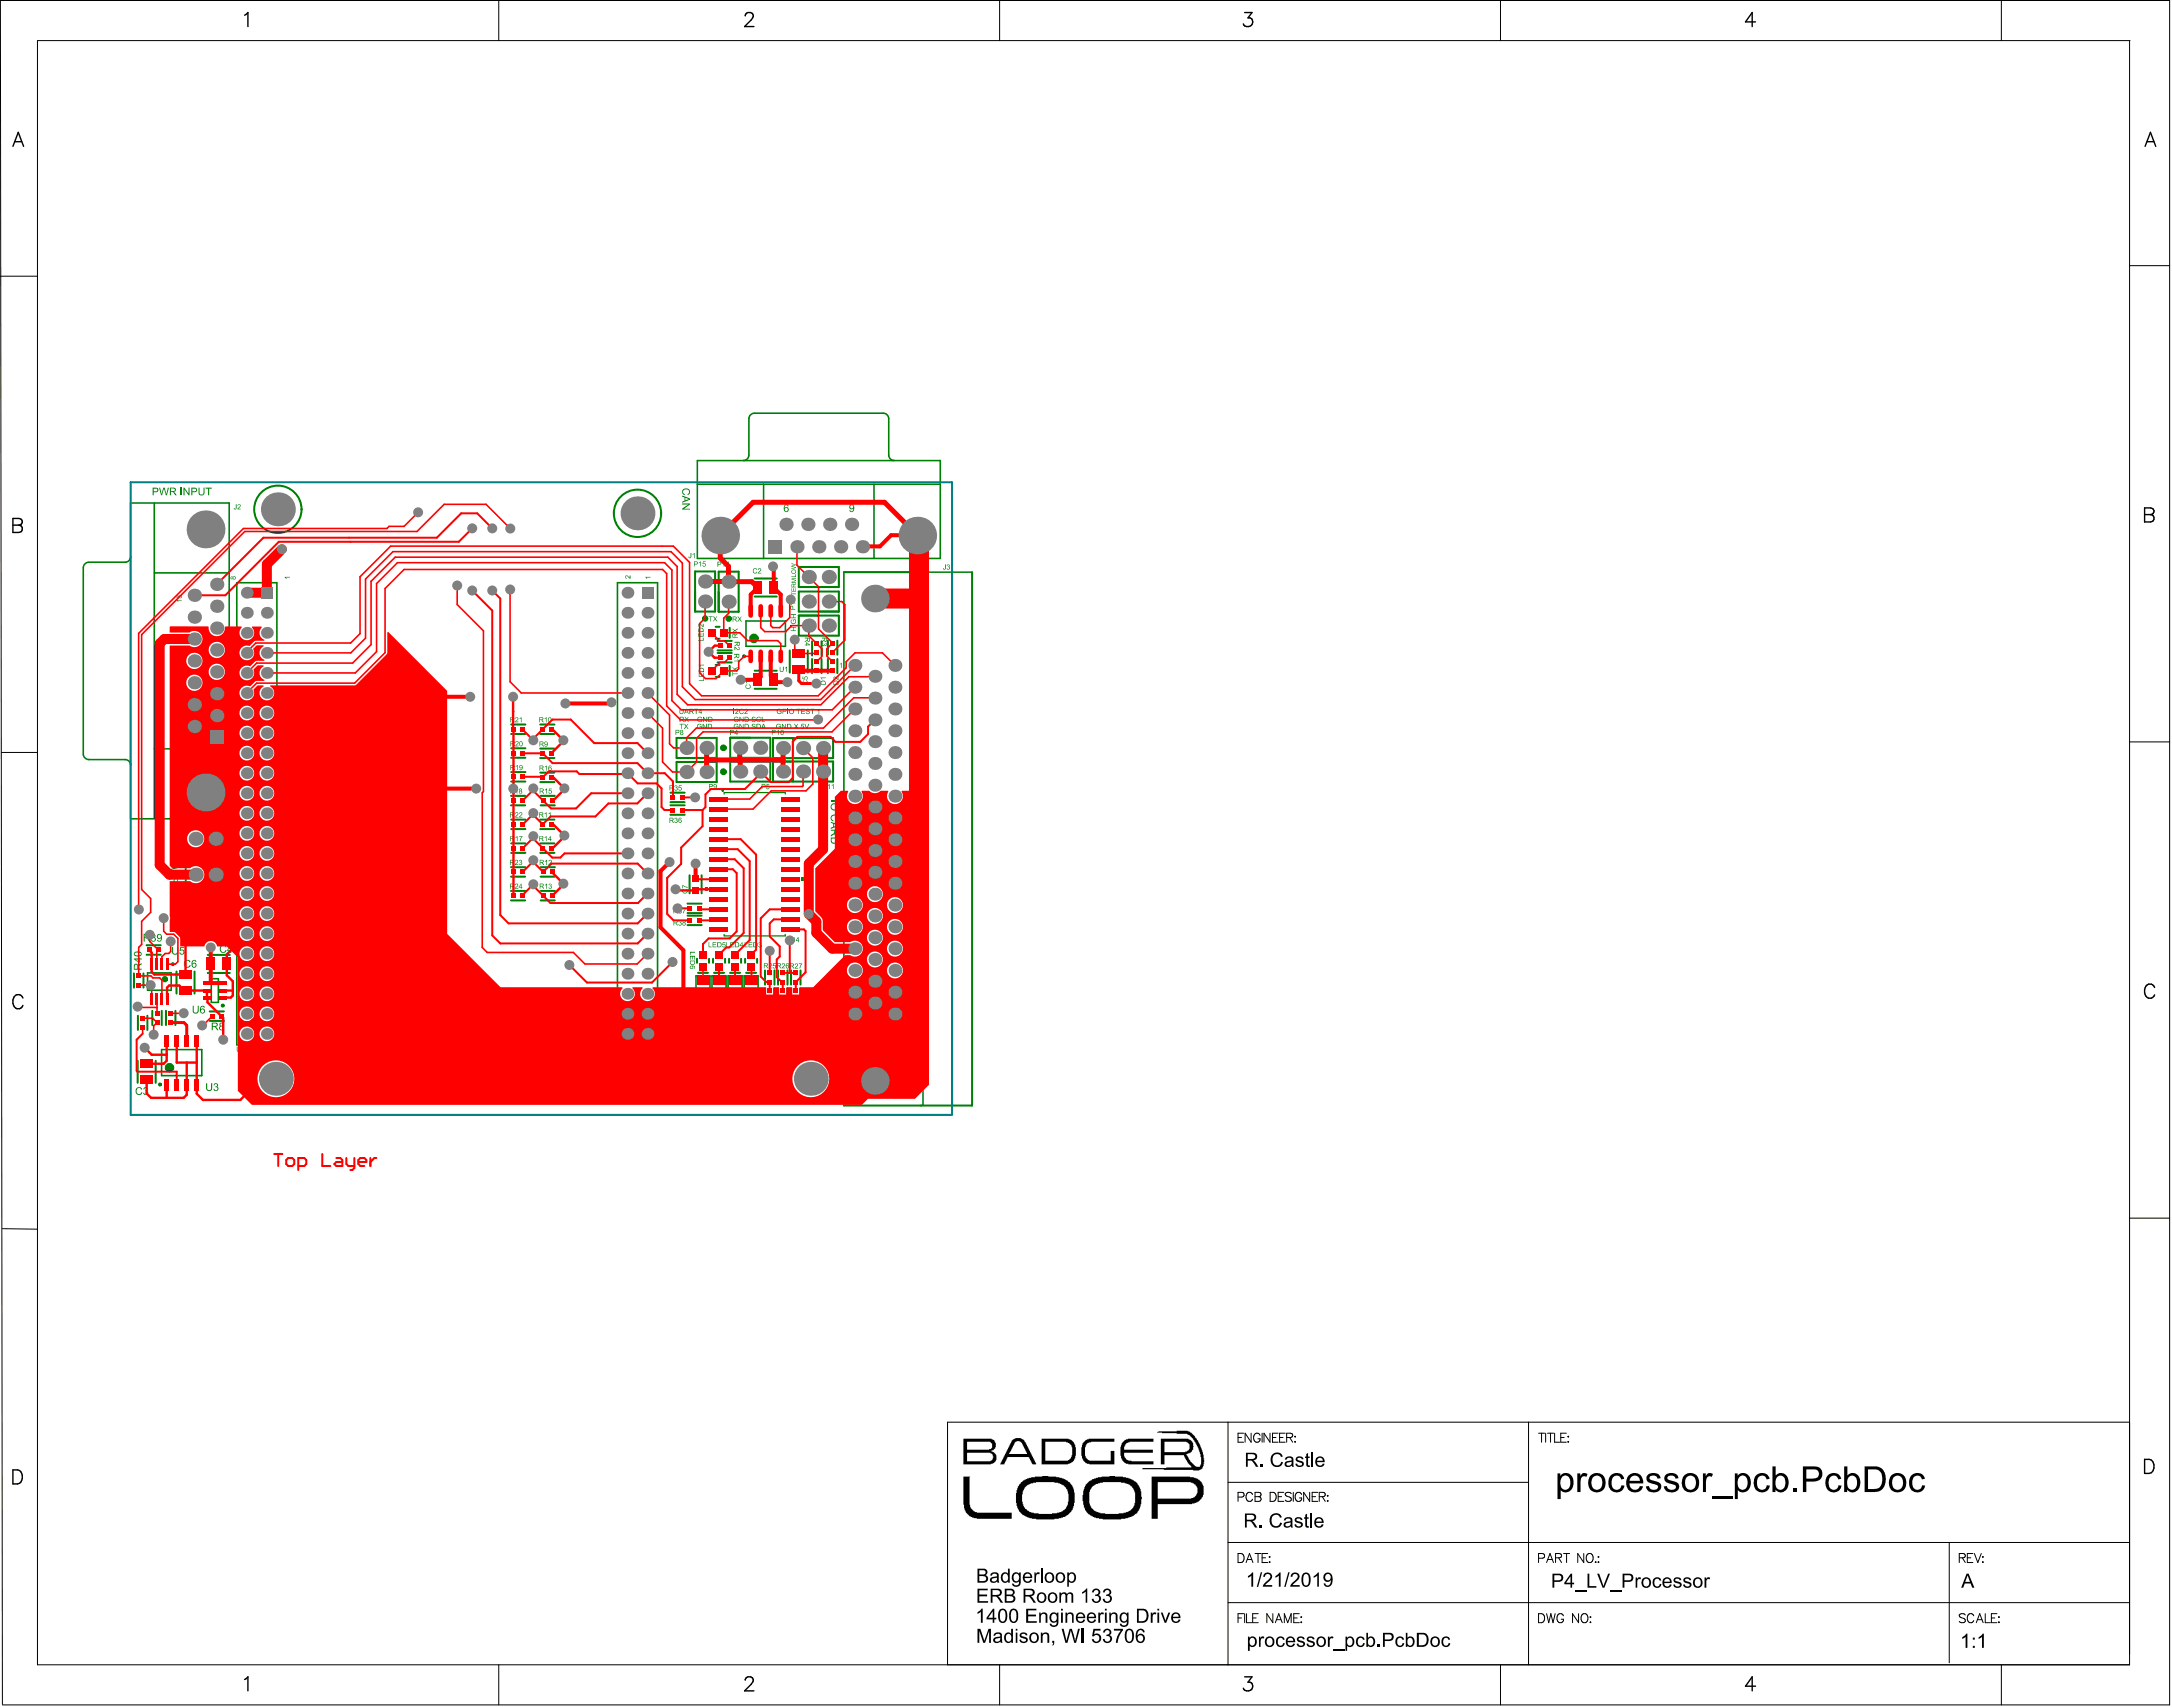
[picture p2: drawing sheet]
<svg xmlns="http://www.w3.org/2000/svg" width="917mm" height="720mm" viewBox="0 0 917 720" stroke-linecap="round" stroke-linejoin="round" font-family="sans-serif">
<g fill="#008000">
<path d="M297.7 374.5h.9v1.2h-.9z"/>
<path d="M338.3 370.2h.9v1.3h-.9z"/>
<path d="M311.1 428.8l.9-.3h3.4v.5l-3.4 .1-.8 .7v.3h4.1v.5h-4.1v.3l.8 .8h3.4v.6h-3.4l-.9-.3-.5-1.3 .1-1.2z"/>
<path d="M323.2 428.5h.6v2.5l.2 .5 3.5 .2v.6h-3l-1-.4-.3-.8z"/>
<path d="M305.7 428.7l4.1-.2v.6l-3.7 .1-.4 1.4 .6 1 2.9 .1v-1.4h.7v2l-4.2-.3-.6-1.2 .1-1.3z"/>
<path d="M295.4 428.7l1.1-.3 .7 .5 1.6 3.4h-.6l-.5-1.1h-3l-.5 1.1h-.7zM295.9 429.1l-.9 1.6h2.4l-.7-1.5z"/>
<path d="M299.5 428.5h3.5l.9 .3 .5 1.3-.3 1.7-1.1 .5h-3.5zM300.1 429.1v2.6h2.9l.7-.5 .1-1.3-.4-.6z"/>
<path d="M328.3 428.9l1.4-.5 2.5 .3 .8 1.1-.2 1.7-.5 .5-1.1 .3-2.7-.3-.7-1.3v-1.1zM328.8 429.3l-.4 1.5 .4 .7 2.1 .3 1.3-.5 .2-1.3-.4-.7-1.1-.3z"/>
<path d="M334 429l1.6-.6 2.6 .3 .7 1.1-.2 1.7-.5 .5-1.1 .3-2.7-.3-.7-1zM334.7 429.3l-.4 1.5 .5 .7 2.4 .2 1-.6 .1-1.1-.5-.8-2-.2z"/>
<path d="M288.5 428.5h3.6l.7 .2 .3 .9-.6 .8 .6 .4-.1 1.1-.8 .4h-3.7zM289 429l.1 1.1h2.9l.5-.4-.4-.7zM289 430.6v1.1h3.2l.4-.3-.1-.5-.4-.3z"/>
<path d="M315.8 427.5l4.3-.1 .7 .4 1.5 2.6 .2 1.7-.3 .8-.4 .2-8-.2v-.2l6.8-.1-1-1.7h-2.6l-.1 1.4h-.6v-3.8l4.3 .2 .4 .5v.8l-.9 .9 1.1 1.5 .8-.1-.3-2.1-1.3-2.1-4.6-.3zM316.9 429v1.4h3l.5-.5-.5-.9z"/>
<path d="M339.8 428.5l4 .1 .6 .7v.9l-.9 .7-3.1 .1v1.3h-.6zM340.4 429v1.4h2.8l.6-.5-.5-.9z"/>
</g>
<g fill="none" stroke="#008000" stroke-width=".85">
<path d="M337.1 239.2h16.9v8.4h-16.9zM293.3 241.1h8.5v16.9h-8.5zM303.2 241.1h8.5v16.9h-8.5zM318.5 251.6h9.3M318.5 244h9.3M337.1 249.5h16.9v8.5h-16.9zM337.1 259.7h16.9v8.4h-16.9zM356.1 241.3h33.4M401.7 241.3v225M410.2 241.3v225h-54.1M302 269.5h1.7M302 264.4h1.7"/>
<path d="M302.8 275.4h6M302.8 279.4h6M302.8 270.3h6M302.8 274.3h6M307.9 264.8v4.2M333.3 274.4v9.3M340.9 274.4v9.3M342.7 278v6M342.7 270.5v6M346.7 278v6M346.7 270.5v6M349.3 278v6"/>
<path d="M349.3 270.2v6M353.3 270.2v6M353.3 278v6M302 285.5h1.7M302 280.4h1.7M307.9 280.9v4.2M318.5 290.5h9.3M318.5 282.9h9.3M215.7 319.6h6M215.7 309.6h6M215.7 305.6h6M215.7 315.6h6"/>
<path d="M228 309.6h6M228 305.6h6M228 319.7h6M228 315.8h6M285.5 311.3h16.9v8.4h-16.9zM308.1 311.2h16.9v8.4h-16.9zM326.2 311.3h25.4v8.5h-25.4zM334.6 311.3v8.5M215.6 339.7h6M215.6 335.7h6M215.7 329.7h6M215.7 325.7h6"/>
<path d="M228 329.9h6M228 325.9h6M228.1 339.7h6M228.1 335.7h6M282.9 339.7h6M282.9 338.4h6M282.9 334.4h6M285.5 321.4h16.9v8.5h-16.9zM308.1 321.2h16.9v8.5h-16.9zM326.2 321.2h25.4v8.5h-25.4zM334.6 321.2v8.5M78.3 349.6h16.9v8.4h-16.9z"/>
<path d="M215.7 359.7h6M215.7 345.7h6M215.7 355.7h6M215.7 349.7h6M228 359.7h6M228 345.7h6M228 355.7h6M228 349.7h6M282.9 343.7h6M78.4 364.7h16.9v8.5h-16.9zM215.6 379.8h6M215.6 375.8h6"/>
<path d="M215.6 365.8h6M215.6 369.8h6M228.1 379.8h6M228.1 375.8h6M228.1 365.8h6M228.1 369.8h6M291 369.2v7.6M296.1 369.2v7.6M61.8 398.7h6M290.1 386.2h6M290.1 385.1h6M290.1 381.1h6"/>
<path d="M290.1 390.2h6M56.5 410.6v6M60.5 410.6v6M61.8 402.7h6M74.5 409.8v9.3M82.1 409.8v9.3M87.7 410.4h9.3M87.7 402.8h9.3M294.1 404.4v1.7M294.5 410.3h4.3M299.2 404.4v1.7M300.9 404.4v1.7"/>
<path d="M301.3 410.3h4.2M305.9 404.4v1.7M307.6 404.4v1.7M308.1 410.3h4.2M312.7 404.4v1.7M314.4 404.4v1.7M314.8 410.3h4.3M319.5 404.4v1.7M322.8 409.3v6M322.8 416.9v6M326.8 409.3v6M326.8 416.9v6"/>
<path d="M328.3 409.3v6M328.3 416.9v6M332.3 409.3v6M332.3 416.9v6M333.8 409.3v6M333.8 416.9v6M337.8 409.3v6M337.8 416.9v6M58.2 428.4v6M62.2 428.4v6M64.3 426.4v6M68.3 426.4v6"/>
<path d="M70 426.4v6M74 426.4v6M88.5 426.6h6M88.5 430.6h6M58.1 447.4v9.3M65.7 447.4v9.3"/>
</g>
<path d="M305.6 334.9v-.6h25.8v.6M305.6 394.1v.7h25.8v-.7" fill="none" stroke="#008000" stroke-width=".51"/>
<g fill="none" stroke="#008000" stroke-width=".67">
<path d="M316 176.6v15.3M318.3 174.3h54.4M375 176.6v15.3M294.3 194.3h102.5v41.3h-102.5zM55.1 212.2h41.6v133.2h-41.6zM65.1 212.2v133.2M294.3 204.3h102.5M322.2 204.3v31.3M368.8 204.3v31.3M35.1 239.5v78.6M37.5 237.1h15.3M65.1 241.7h31.6"/>
<path d="M99.9 245.8h16.9v194.9h-16.9zM260.6 245.8h16.9v194.9h-16.9zM356.1 241.3v225M410.2 241.3h-20.7v224.6M314.8 261.9h16.6v10.7h-16.6zM65.1 315.9h31.6M37.5 320.4h15.3M62.3 410.4h9.9v7.3h-9.9zM89.2 412.8h3v10h-3zM68.2 442.7h17v11h-17z"/>
</g>
<path d="M293.7 411.6h5.9v11h-5.9zM300.5 411.6h5.9v11h-5.9zM307.2 411.6h5.9v11h-5.9zM314 411.6h5.9v11h-5.9z" fill="none" stroke="#008000" stroke-width=".68"/>
<g fill="#008000">
<path d="M57.7 458.8l1.1-.3 1.1 .6 .1 .4-.4 .1-.4-.6-.8-.1-.7 .8v1.3l.5 .5h.9l.5-.8 .4 .1-.5 .9-1.3 .2-.8-.7-.2-1.6z"/>
<path d="M60.8 458.8l.9-.2 .6 .4 .1 .6-.4 .5 .6 .6-.2 .8-.6 .4-1-.2-.4-.7h.5a.64 .64 0 0 0 .8 .5 .64 .64 0 0 0 .4-.9 .64 .64 0 0 0-.9-.3l.2-.4a.56 .56 0 0 0 .6-.5 .56 .56 0 0 0-.7-.6 .56 .56 0 0 0-.4 .7l-.5-.1z"/>
<path d="M78 405.3l.7-.4h.9l.6 .5 .2 .4-.4 .1-.6-.7-.8 .1-.6 .8 .1 1.1 .7 .6 .9-.1 .4-.7 .4 .2-.6 .8-1.3 .2-.6-.4-.4-.8v-1z"/>
<path d="M98.2 311.2h2.1v.2h-1.7l.3 .4-.2 .1z"/>
<path d="M111.8 242.8h.9l.8 1v-1.1h.4v1.4l-1.1-.8a.45 .45 0 0 0-.5-.4 .45 .45 0 0 0-.4 .5 .45 .45 0 0 0 .5 .4l-.2 .3-.5-.4z"/>
<path d="M120.1 243.3h2.2v.3h-1.7l.3 .4-.3 .2z"/>
<path d="M294.9 237.3l.8-.5v2.1h-.2v-1.7l-.5 .4z"/>
<path d="M296.6 236.8h1.1v.3h-.9l-.1 .6 .8-.1 .3 .4-.3 .9h-.9l-.2-.5 .3 .3a.51 .51 0 0 0 .8-.1 .51 .51 0 0 0-.1-.7 .51 .51 0 0 0-.8 .1z"/>
<path d="M81.3 405.1l.9-.2 .6 .6-.3 .2-.2-.4-.6-.1-.5 .6v.7l.5-.4h.6l.5 .5v1.1l-.5 .5-.9-.1-.6-.9v-1.2zM81.2 407.1a.7 .7 0 0 0 1.4 0 .7 .7 0 0 0-1.4 0z"/>
<path d="M97.5 243.7a.38 .38 0 0 0 .7 0 .38 .38 0 0 0-.7 0zM98.4 243.7a.45 .45 0 0 0 .9 0 .45 .45 0 0 0-.9 0zM97.5 243.2l.8 .2 .8-.3 .3 .2v.7a.64 .64 0 0 1-.5 .5 .64 .64 0 0 1-.7-.4v.1a.6 .6 0 0 1-.8-.1 .6 .6 0 0 1 .1-.9z"/>
<path d="M227.9 313v.7h.7a.35 .35 0 0 0 .4-.3 .35 .35 0 0 0-.4-.4zM227.7 312.8h.9a.61 .61 0 0 1 .8 .5 .61 .61 0 0 1-.6 .7l.7 .9h-.3l-.7-.9h-.6v.9h-.2z"/>
<path d="M230 313.4a.5 .5 0 0 0 1 0 .5 .5 0 0 0-1 0zM229.8 313l.8-.2 .5 .7-.4 1.4h-.8l-.2-.5h.3a.41 .41 0 0 0 .6 .3 .41 .41 0 0 0 .2-.6l.1-.2a.69 .69 0 0 1-1 .1 .69 .69 0 0 1-.1-1z"/>
<path d="M293.1 237.1v.7h.8l.3-.3-.3-.4zM292.8 236.8h1.1a.65 .65 0 0 1 .6 .8 .65 .65 0 0 1-.8 .5h-.6v.8h-.3z"/>
</g>
<path d="M304.9 333.5h.1" fill="none" stroke="#008000" stroke-width=".85"/>
<g fill="#008000">
<path d="M309.8 278.7h1.6l-.3-.6h.3l.6 .8h-2.2z"/>
<path d="M309.9 272.8l1.3 1a.41 .41 0 0 0 .7-.1 .41 .41 0 0 0-.5-.6l.1-.2 .5 .2v1h-.9l-.8-.9v1h-.4z"/>
<path d="M323.5 330.7h1.1v.3h-.8l-.2 .6 .5-.2 .6 .5-.1 .7-.5 .3a.45 .45 0 0 1-.6-.1 .45 .45 0 0 1 0-.6l.1 .1a.45 .45 0 0 0 .7 .1 .45 .45 0 0 0 0-.6 .45 .45 0 0 0-.7 .1l-.2-.1z"/>
<path d="M329.7 424.2l.7-.1 .4 .5-.3 .5 .4 .7-.6 .5a.47 .47 0 0 1-.6-.1 .47 .47 0 0 1 0-.6 .46 .46 0 0 0 .5 .5 .46 .46 0 0 0 .4-.7 .46 .46 0 0 0-.6-.2 .47 .47 0 0 0 .5-.4 .47 .47 0 0 0-.5-.6l-.2 .5-.3-.1z"/>
<path d="M331.4 424.2l.6-.1a.54 .54 0 0 1 .4 .4 .54 .54 0 0 1-.2 .6l.4 .4-.4 .7h-.8l-.3-.3 .3-.3a.46 .46 0 0 0 .5 .4 .46 .46 0 0 0 .4-.6 .46 .46 0 0 0-.7-.2v-.2a.38 .38 0 0 0 .6-.4 .38 .38 0 0 0-.6-.3l-.5 .3z"/>
<path d="M330.1 406.4h.2a.72 .72 0 0 1 1 .4 .72 .72 0 0 1-.6 1l-.5 .4h1.1v.2h-1.4l.8-1.1a.46 .46 0 0 0 .3-.5 .46 .46 0 0 0-.5-.3 .46 .46 0 0 0-.4 .5l-.2-.1z"/>
<path d="M335.6 406.5h.2a.72 .72 0 0 1 1 .4 .72 .72 0 0 1-.6 .9l-.5 .5h1.1v.2h-1.4l.8-1.1a.46 .46 0 0 0 .3-.5 .46 .46 0 0 0-.5-.4 .46 .46 0 0 0-.4 .6l-.2-.1z"/>
<path d="M337.1 406.4h1.4l-.8 2.1h-.3l.1-.7 .7-1.1h-1.1z"/>
<path d="M349.2 331.2l.9-.5v2.1h-.3v-1.7l-.4 .4z"/>
<path d="M350.9 331.2l.9-.5v2.1h-.3v-1.7l-.4 .4z"/>
<path d="M99.5 212.7h.3v1.7l-.6 .5a.38 .38 0 0 1-.5-.2 .38 .38 0 0 1 .2-.5l.2 .5 .4-.2z"/>
<path d="M100.4 212.8l.4-.1a.8 .8 0 0 1 .7 .8 .8 .8 0 0 1-.7 .8l-.3 .3h1v.2h-1.3l.9-1.2a.41 .41 0 0 0-.1-.6 .41 .41 0 0 0-.6 .4l-.2-.1z"/>
<path d="M111.3 441.4h.2v.9h.6l-.1-.2a.73 .73 0 0 1 .7-.8 .73 .73 0 0 1 .8 .7 .73 .73 0 0 1-.6 .8l.1-.5a.46 .46 0 0 0 0-.6 .46 .46 0 0 0-.7 .1 .46 .46 0 0 0 .1 .6v.3l-1.1-.2z"/>
<path d="M288 375.3l.5-.3-.1 .4a.75 .75 0 0 0 .2 1 .75 .75 0 0 0 1-.1 .75 .75 0 0 0-.1-1l-.1-.4 .6 .4 .1 .8-.8 .8h-.7l-.6-.4z"/>
<path d="M287.9 373.3l2.2 .8v.3l-1.9-.7v1h-.3z"/>
<path d="M296.7 423.5h.5a.5 .5 0 0 1 .5 .4 .5 .5 0 0 1-.3 .5l.4 .4-.2 .7-.9 .1-.3-.4 .2-.2a.43 .43 0 0 0 .6 .4 .43 .43 0 0 0 .3-.5 .43 .43 0 0 0-.6-.3l.1-.3a.38 .38 0 0 0 .4-.4 .38 .38 0 0 0-.5-.3 .38 .38 0 0 0-.3 .5l-.2-.1z"/>
<path d="M298.3 423.9l.8-.5v2.2h-.3v-1.7l-.5 .3z"/>
<path d="M294.9 286.9h1.9v-1h.3v1.2h-2.2z"/>
<path d="M294.9 283.9h.2v1.3h.7v-1.2h.3v1.2h.7v-1.4h.3v1.7h-2.2z"/>
<path d="M294.9 280.4h2.2v.2h-1.7l.3 .6h-.2z"/>
<path d="M309.1 283.3h.2v.8h2v.3h-2v.6h-.2z"/>
<path d="M309.1 281.4l1 .7 1.2-.8v.3l-1 .6 1 .7v.4l-1.2-.9-1 .8v-.4l.8-.6z"/>
<path d="M309.1 265.2l1 .6 1.2-.7v.3l-1 .6 1 .7v.3l-1.2-.8-1 .7v-.3l.8-.6z"/>
<path d="M316.5 423.6l.5-.2 .6 .3-.1 .8-.9 .8h1.1v.3h-1.4l.5-.8a.53 .53 0 0 0 .6-.6 .53 .53 0 0 0-.7-.5l-.4 .4z"/>
<path d="M314.7 288.9l.5-.2v.3l-.5 .4 .1 .5 1 .4a.69 .69 0 0 0 .7-.6 .69 .69 0 0 0-.5-.8v-.2l.3 .1 .5 .5-.1 .8-.6 .4h-.9l-.5-.4z"/>
<path d="M314.6 287.4h2.2v.3h-1.8l.3 .4-.2 .1z"/>
<path d="M329 281.2h.3v1.3a.56 .56 0 0 0 .5 .7 .56 .56 0 0 0 .6-.7v-1.3h.3l-.1 2-.5 .2-.9-.1z"/>
<path d="M331.2 281.7l.9-.5v2.1h-.3v-1.7l-.4 .4z"/>
<path d="M333.8 395.3h.2l.1 1.7 .3 .3a.58 .58 0 0 0 .7-.2 .58 .58 0 0 0 .1-.6v-1.2h.3l-.1 1.9-.6 .3-.8-.1z"/>
<path d="M333.4 254.2h2.2v.3h-1.8l.4 .4-.3 .2z"/>
<path d="M334 249.8l.2 .6h1.7v.2h-1.7l-.2 .6z"/>
<path d="M334 248.1l.2 1.2h.6v-1.1h.2v1.1h.7l.2-1.2v1.4h-1.9z"/>
<path d="M334 244h1.9v.3h-1.6l1.6 .5v.2l-1.6 .5h1.6v.3h-1.9v-.4l1.6-.5-1.6-.6z"/>
<path d="M354.4 280l.8-.5v2.2h-.3v-1.7l-.5 .4z"/>
<path d="M72.3 355.6l2.8-.2v.4l-2.6 .1-.3 .8a.79 .79 0 0 0 1 .8h1.9v.4l-2.9-.1-.4-1.4z"/>
<path d="M71.9 358.4l1.6 1.2 1.6-1.1v.5l-1.2 .8 1.2 .9v.5l-1.6-1.1-1.6 1.2v-.5l1.3-1-1.3-.9z"/>
<path d="M71.9 366.6l3.2-.9v.4l-2.8 .6 2.8 .8v.5l-2.8 .8 2.8 .6v.5l-3.2-1v-.4l2.8-.7-2.8-.8z"/>
<path d="M288.4 206.3l1.1-.4 1.1 .4 .6 .7-.2 1.3-.8 .5-.1-.4 .7-.6-.1-.8-.4-.5h-1.3l-.8 .8 .1 .7 .7 .4v.4l-.7-.2-.4-.7v-.9z"/>
<path d="M287.9 212.4h3.3v.4l-2.6 1.8h2.6v.3h-3.3v-.4l2.6-1.7h-2.6z"/>
<path d="M294.7 270h1.9v-1h.3v1.2h-2.2z"/>
<path d="M294.7 267h.3v1.3h.6v-1.2h.3v1.2h.7v-1.4h.3v1.6h-2.2z"/>
<path d="M294.9 263.2h.8l.9 .9v-1h.3v1.4l-1.1-.8a.45 .45 0 0 0-.5-.4 .45 .45 0 0 0-.4 .5 .45 .45 0 0 0 .5 .4l-.2 .3-.5-.4z"/>
<path d="M333.7 264.5h2.2v.2h-1v1.2h1v.3h-2.2v-.3h.9v-1.2h-.9z"/>
<path d="M310.9 276.2v.5a.39 .39 0 0 0 .4 .5 .39 .39 0 0 0 .4-.4v-.6zM309.8 275.8h2.2l-.1 1.5-.7 .3-.5-.6-.9 .8v-.4l.9-.7v-.5h-.9z"/>
<path d="M311.2 271.1v.6a.36 .36 0 0 0 .3 .5 .36 .36 0 0 0 .4-.4v-.7zM309.9 270.7h2.2v1.1a.6 .6 0 0 1-.5 .7 .6 .6 0 0 1-.7-.6l-1 .8v-.4l1-.7v-.5h-1z"/>
<path d="M321.7 331v.7h.6a.39 .39 0 0 0 .5-.4 .39 .39 0 0 0-.5-.3zM321.4 330.7h1.1a.65 .65 0 0 1 .5 .8 .65 .65 0 0 1-.7 .5h-.6v.8h-.3z"/>
<path d="M327.7 424.3v.7h.7a.35 .35 0 0 0 .4-.3 .35 .35 0 0 0-.4-.4zM327.4 424.1h1a.61 .61 0 0 1 .7 .5 .61 .61 0 0 1-.6 .7l.8 .9h-.4l-.7-.9h-.5v.9h-.3z"/>
<path d="M328.1 406.6v.6h.7a.35 .35 0 0 0 .4-.3 .35 .35 0 0 0-.4-.3zM327.8 406.3h1a.61 .61 0 0 1 .8 .5 .61 .61 0 0 1-.7 .7l.8 .9h-.3l-.8-.9h-.5v.9h-.3z"/>
<path d="M331.7 406.6l.9-.3 .3 .4-.2 .1a.49 .49 0 0 0-.7-.1 .49 .49 0 0 0-.2 .6l.3-.2 .7 .1 .2 .7-.3 .5-.6 .1-.5-.3zM331.8 407.8a.45 .45 0 0 0 .9 0 .45 .45 0 0 0-.9 0z"/>
<path d="M333.6 406.7v.6h.7a.35 .35 0 0 0 .4-.3 .35 .35 0 0 0-.4-.3zM333.3 406.4h1a.61 .61 0 0 1 .7 .5 .61 .61 0 0 1-.6 .7l.8 .9h-.3l-.8-.9h-.5v.9h-.3z"/>
<path d="M347.5 331v.7h.8l.3-.3-.3-.4zM347.2 330.7h1.1a.65 .65 0 0 1 .5 .8 .65 .65 0 0 1-.8 .5h-.5v.8h-.3z"/>
<path d="M57 407.1l-.2 1.5h1.1v-.9a.57 .57 0 0 0-.2-.7 .57 .57 0 0 0-.7 .1zM56.9 406.6l1.1 .1 .2 .7 1.6-1.2v.5l-1.4 .9-.2 .4v.6h1.6v.4h-3.3v-1.8z"/>
<path d="M57.1 404.7l1.5 1v-1zM56.5 404.3h2.1v-.4h.3v.4h.9v.4h-.9v1.4h-.3l-2.1-1.5z"/>
<path d="M57 402a.97 .97 0 0 0 .4 1.1 .97 .97 0 0 0 1.1-.1h.2a.7 .7 0 0 0 .7-.9 .7 .7 0 0 0-1.1-.3zM56.7 401.7l.9-.4 1.5 .1 .6 .5 .1 .8-.8 .7h-1.9l-.6-.8z"/>
<path d="M104.6 444l1 .6v-.6zM104.2 443.7h1.4l.2-.3 .6 .6h-.6l-.2 .9z"/>
<path d="M104.4 441.8h.3v.2a.46 .46 0 0 0-.3 .6 .46 .46 0 0 0 .6 .3l.1-.1a.72 .72 0 0 1 .6-1 .72 .72 0 0 1 .8 .8 .72 .72 0 0 1-1 .6l-.5-.1a.74 .74 0 0 1-.8-.4 .74 .74 0 0 1 .2-.9zM105.2 442.5a.44 .44 0 0 0 .8 0 .44 .44 0 0 0-.8 0z"/>
<path d="M111.7 443.5l.9 .7v-.7zM111.3 443.3h1.3l.3-.3 .6 .5h-.6v1h-.3z"/>
<path d="M294.6 423.7v.7h.7a.38 .38 0 0 0 .4-.4 .38 .38 0 0 0-.4-.3zM294.4 423.5h1a.59 .59 0 0 1 .7 .5 .59 .59 0 0 1-.6 .7l.7 .9h-.3l-.7-.9h-.6v.9h-.2z"/>
<path d="M295.3 282.2l-.2 1h1.7l-.2-1.1zM295.3 281.8h1.3l.5 .5v1.2h-2.2l.1-1.3z"/>
<path d="M308.4 308.1v.8h.6a.38 .38 0 0 0 .4-.4 .38 .38 0 0 0-.4-.4zM308.1 307.9h1.1l.6 .5-.4 .7-1 .1v.9h-.3z"/>
<path d="M310.9 308.3l-.7 1h.7zM310.9 307.9h.2v1.4h.3l-.3 .8h-.2v-.5h-1z"/>
<path d="M309.4 267.6l-.1 1.1h.7l-.1-1.1zM309.2 267.4a.58 .58 0 0 1 .7-.1 .58 .58 0 0 1 .4 .6l1-.8v.3l-1 .8v.5h1v.3h-2.2z"/>
<path d="M314.5 423.7v.7h.7a.38 .38 0 0 0 .4-.4 .38 .38 0 0 0-.4-.3zM314.2 423.5h1a.59 .59 0 0 1 .7 .5 .59 .59 0 0 1-.6 .7l.8 .9h-.3l-.7-.9h-.6v.9h-.3z"/>
<path d="M318.3 424a.38 .38 0 0 0 .7 0 .38 .38 0 0 0-.7 0zM318.3 425a.43 .43 0 0 0 .8 0 .43 .43 0 0 0-.8 0zM318.2 423.6l.3-.2a.55 .55 0 0 1 .7 .3 .55 .55 0 0 1-.2 .7l.4 .4-.3 .7a.65 .65 0 0 1-1-.1 .65 .65 0 0 1 .3-1l-.4-.2z"/>
<path d="M331.2 212.9h1.2l.3 .7-.4-.1a.73 .73 0 0 0-1-.2 .73 .73 0 0 0-.2 1l.5-.4 1 .3 .2 .9-.5 .8-.7 .1-.8-.7-.1-1.4zM331.1 214.9a.7 .7 0 0 0 1.4 0 .7 .7 0 0 0-1.4 0z"/>
<path d="M336.7 395.7l-.7 1h.7zM336.7 395.3h.3v1.4h.2l-.2 .7h-.3v-.5h-.9z"/>
<path d="M333.8 255.9l-.1 1h.7v-.9zM333.8 255.5l.8 .3 .1 1.1h.9v.2h-2.2v-1.2z"/>
<path d="M334.3 246.5l-.1 1h.7l-.1-1zM334.2 246.3a.5 .5 0 0 1 .6-.1 .5 .5 0 0 1 .2 .5l.9-.7v.4l-.9 .6v.5h.9v.2h-1.9z"/>
<path d="M73.2 352.9v1.1l1.5-.5zM71.9 352l3.2 1.3v.4l-3.2 1.4v-.5l.9-.4v-1.3l-.9-.4z"/>
<path d="M73.5 363.4v.9a.6 .6 0 0 0 .6 .7 .6 .6 0 0 0 .6-.7v-.9zM71.9 362.9h3.2l-.1 2.1-.8 .5-.7-.3-.4-1.8h-1.2z"/>
<path d="M73.6 370.7v1a.56 .56 0 0 0 .6 .7 .56 .56 0 0 0 .5-.7v-1zM71.9 370.3h3.2l-.1 2.2-1.1 .3-.6-.9-1.4 1.2v-.5l1.4-1.1v-.8h-1.4z"/>
<path d="M289.2 209.9v1.1l1.6-.5zM287.9 209l3.3 1.3v.5l-3.3 1.2v-.4l1-.4v-1.4l-1-.3z"/>
<path d="M295.1 265.2l-.1 1.1h1.6l-.1-1.1zM295 265l.7-.3 .9 .3 .3 1.6h-2.2z"/>
</g>
<path d="M333.7 263.8h2.2" fill="none" stroke="#008000" stroke-width=".42"/>
<g fill="#008000">
<path d="M333.9 261.4l.4-.1 .1 .2-.5 .4v.6l1 .5 .6-.4 .1-.7-.6-.4v.6h-.2v-.8h.8l.2 1.4-.7 .5-1.1-.2-.3-.5z"/>
<path d="M333.7 259.1h2.2v.3h-1v1.1h1v.3h-2.2v-.3h.9v-1.1h-.9z"/>
<path d="M333.9 243.2h1.7v-1h.3v1.2h-2z"/>
<path d="M333.9 237.6l2 .6-1.7 .7 1.7 .4v.2l-2 .5v-.2l1.7-.4-1.7-.4v-.3l1.7-.4-1.7-.5z"/>
<path d="M81.3 424.2h.4v2.5l.9 .4a.76 .76 0 0 0 .8-.9v-2h.5l-.2 2.8-.9 .5-1.1-.1-.4-.6z"/>
<path d="M72.6 399.4h.4v2.4l.7 .5 .9-.4 .1-2.5h.5v2.2l-.6 1-1.1 .1-.8-.5z"/>
<path d="M76.1 399.5h1.6v.3h-1.3l-.1 .9 1-.1 .6 .8-.3 .9-.8 .4a1.01 1.01 0 0 1-1.1-.9h.5a.69 .69 0 0 0 1 .3 .69 .69 0 0 0 .1-1 .69 .69 0 0 0-1-.1l-.6 .1z"/>
<path d="M74.6 253.1h2.1v.2h-1.7l.3 .4-.2 .1z"/>
<path d="M74.6 251h.2v.9l.6 .1-.2-.5 .5-.6 .7 .1 .4 .5a.45 .45 0 0 1-.1 .6 .45 .45 0 0 1-.6 0 .43 .43 0 0 0 .3-.6 .43 .43 0 0 0-.7-.1 .43 .43 0 0 0 0 .6v.3l-1.1-.2z"/>
<path d="M99.9 441.5h.3v1.3a.56 .56 0 0 0 .5 .7 .56 .56 0 0 0 .6-.7v-1.3h.3l-.2 1.9-.4 .3-.9-.2z"/>
<path d="M102.2 441.6h.2a.72 .72 0 0 1 1 .4 .72 .72 0 0 1-.6 .9l-.5 .5h1.1v.2h-1.4l.8-1.1a.46 .46 0 0 0 .3-.5 .46 .46 0 0 0-.6-.4 .46 .46 0 0 0-.3 .6l-.2-.1z"/>
<path d="M98.6 371.6l.6-.1a.54 .54 0 0 1 .4 .4 .54 .54 0 0 1-.3 .6l.4 .2v.6l-1 .4-.4-.6 .4 .1a.42 .42 0 0 0 .5 .2 .42 .42 0 0 0 .2-.6 .42 .42 0 0 0-.6-.1v-.3a.38 .38 0 0 0 .5-.3 .38 .38 0 0 0-.3-.4 .38 .38 0 0 0-.4 .4h-.3z"/>
<path d="M217.5 372.8l.3-.1a.8 .8 0 0 1 .8 .8 .8 .8 0 0 1-.7 .8l-.3 .3h1.1v.3h-1.4l.8-1.1a.43 .43 0 0 0 .1-.8 .43 .43 0 0 0-.7 .3h-.2z"/>
<path d="M217.6 353.1l.8-.4v2.1h-.3v-1.7l-.6 .4z"/>
<path d="M219 352.7h1.5l-.9 2.1h-.2v-.5l.7-1.4h-1.1z"/>
<path d="M217.6 342.7h.1a.74 .74 0 0 1 1.1 .4 .74 .74 0 0 1-.6 1l-.5 .5h1.1v.2h-1.4l.7-1.1a.45 .45 0 0 0 .4-.5 .45 .45 0 0 0-.5-.4 .45 .45 0 0 0-.4 .5l-.2-.1z"/>
<path d="M219.3 342.7l.3-.1a.8 .8 0 0 1 .8 .8 .8 .8 0 0 1-.8 .8l-.2 .4h1v.2h-1.4l.9-1.2a.43 .43 0 0 0 .2-.5 .43 .43 0 0 0-.5-.3 .43 .43 0 0 0-.3 .5l-.3-.1z"/>
<path d="M217.5 333.1l.8-.5v2.2h-.3v-1.7l-.6 .3z"/>
<path d="M217.6 323.2l.9-.5v2.1h-.3v-1.7l-.4 .3z"/>
<path d="M217.6 312.8h1.1v.9l-.9 .8h1.1v.3h-1.5l.6-.8a.55 .55 0 0 0 .6-.6 .55 .55 0 0 0-.7-.5l-.5 .4z"/>
<path d="M217.6 302.6l.3-.1a.8 .8 0 0 1 .8 .8 .8 .8 0 0 1-.8 .8l-.2 .3h1.1v.3h-1.4l.8-1.1a.43 .43 0 0 0 .1-.8 .43 .43 0 0 0-.7 .3h-.2z"/>
<path d="M219.2 303l.9-.5v2.2h-.3v-1.7l-.5 .3z"/>
<path d="M264 242.8h.9l.8 1v-1.1h.3v1.4l-1.1-.8a.45 .45 0 0 0-.4-.4 .45 .45 0 0 0-.5 .5 .45 .45 0 0 0 .5 .4l-.1 .3-.5-.3z"/>
<path d="M272.3 243.3h2.2v.3h-1.8l.4 .4-.3 .2z"/>
<path d="M299 397.4h.3v1.9h1v.3h-1.3z"/>
<path d="M300.7 397.4h1.5v.3h-1.2v.7h1.1v.2h-1.1v.7h1.3v.3h-1.6z"/>
<path d="M305 397.4h1.1v.3h-.9l-.1 .6 .8-.1 .3 .8-.8 .6-.6-.4 .2-.2a.48 .48 0 0 0 .8 .2 .48 .48 0 0 0 0-.8 .48 .48 0 0 0-.8 .2l-.2-.1z"/>
<path d="M284.8 345l.7-.1 .4 .6a.38 .38 0 0 0-.3 .4 .38 .38 0 0 0 .4 .4l-.5 .8-.7-.1-.2-.5 .3 .1a.46 .46 0 0 0 .6 .2 .46 .46 0 0 0 .2-.6 .46 .46 0 0 0-.6-.2 .48 .48 0 0 0 .5-.4 .48 .48 0 0 0-.4-.5l-.6 .4z"/>
<path d="M284.8 331.4h.1a.54 .54 0 0 1 .6-.1 .54 .54 0 0 1 .3 .5l-.2 .5a.67 .67 0 0 1 0 1.2 .67 .67 0 0 1-1-.6l.2-.1a.46 .46 0 0 0 .6 .5 .46 .46 0 0 0 .3-.6 .46 .46 0 0 0-.6-.3l.1-.3a.35 .35 0 0 0 .4-.2 .35 .35 0 0 0-.3-.4 .35 .35 0 0 0-.4 .3h-.3z"/>
<path d="M286.5 331.3h1.1v.3h-.9l-.1 .5h.8l.3 .8-.3 .5-.6 .1-.5-.4 .2-.3a.48 .48 0 0 0 .7 .2 .48 .48 0 0 0 0-.7 .48 .48 0 0 0-.7 .2l-.2-.1z"/>
<path d="M286.8 305.3h1.7v.3h-.7v1.8h-.3v-1.8h-.7z"/>
<path d="M288.7 305.3h.3l.5 .9 1-.9-.8 1 .9 1.1h-.4l-.6-.8-.6 .8h-.5l.9-1.1z"/>
<path d="M294.5 305.5l.7-.3 .8 .4-.2 .4-.2-.4h-.8l-.4 1 .2 .5 .8 .2 .4-.2v-.5h-.6v-.3h.9v1l-1.1 .2-.8-.5-.1-1z"/>
<path d="M296.5 305.3h.3l1.1 1.7v-1.7h.4v2.1h-.4l-1.1-1.6v1.6h-.3z"/>
<path d="M288.9 302.4h.3l.5 .8 .9-.8-.7 1 .8 1.1h-.3l-.6-.9-.7 .9h-.4l.8-1.1z"/>
<path d="M294.7 302.5l1.1-.1 .4 .4-.2 .2-.3-.4h-.7l-.5 .7 .2 .8 1.1 .1 .2-.6h-.6v-.2h.9l-.1 .9-1.1 .3-.7-.5-.1-1.1z"/>
<path d="M296.6 302.4h.4l1.1 1.7v-1.7h.3v2.1h-.3l-1.1-1.7v1.7h-.4z"/>
<path d="M286.8 299h.2v1.3a.56 .56 0 0 0 .6 .6 .56 .56 0 0 0 .5-.6v-1.3h.3l-.1 1.9-.4 .3-1-.2z"/>
<path d="M292.9 299h1.7v.2h-.7v1.9h-.3v-1.9h-.7z"/>
<path d="M304.9 237.3l.8-.4v2.1h-.3v-1.7l-.5 .4z"/>
<path d="M324.2 424.2l.7-.1 .4 .5-.3 .5 .4 .7-.6 .5a.47 .47 0 0 1-.5-.1 .47 .47 0 0 1-.1-.6 .46 .46 0 0 0 .6 .5 .46 .46 0 0 0 .3-.7 .46 .46 0 0 0-.6-.2 .47 .47 0 0 0 .5-.4 .47 .47 0 0 0-.5-.6l-.2 .5-.3-.1z"/>
<path d="M325.9 424.2h1v.9l-.9 .8h1v.3h-1.4l1-1.2a.41 .41 0 0 0-.1-.7 .41 .41 0 0 0-.6 .5l-.3-.1z"/>
<path d="M324.5 406.5l.3-.1a.72 .72 0 0 1 1 .4 .72 .72 0 0 1-.6 1l-.5 .4h1.1v.2h-1.4l.8-1.1a.46 .46 0 0 0 .3-.5 .46 .46 0 0 0-.5-.3 .46 .46 0 0 0-.4 .5l-.2-.1z"/>
<path d="M326.3 406.3h1.1v.3h-.9l-.1 .6 .8-.1 .3 .4-.3 .9h-.9l-.2-.5 .3 .2a.5 .5 0 0 0 .7 0 .5 .5 0 0 0-.1-.8 .5 .5 0 0 0-.7 .2l-.2-.1z"/>
<path d="M314.2 397.4h.3v1.9h1v.3h-1.3z"/>
<path d="M315.9 397.4h1.5v.3h-1.2v.7h1.2v.2h-1.2v.7h1.3v.3h-1.6z"/>
<path d="M320.2 397.5l.2-.1a.59 .59 0 0 1 .8 .3 .59 .59 0 0 1-.2 .8l.3 .5a.68 .68 0 0 1-.6 .6 .68 .68 0 0 1-.7-.6h.2a.43 .43 0 0 0 .5 .4 .43 .43 0 0 0 .4-.6 .43 .43 0 0 0-.6-.3v-.1a.38 .38 0 0 0 .5-.2 .38 .38 0 0 0-.2-.5 .38 .38 0 0 0-.5 .1l-.3 .1z"/>
<path d="M309.9 302.5l.9-.2 .7 .4 .1 .3h-.3l-.1-.3-.7-.2-.6 .5v.8l.6 .5 .9-.2v-.5h-.7v-.2h.9l-.2 1-1 .2-.6-.4-.2-.9z"/>
<path d="M312 302.4l1.5 1.7v-1.7h.2v2.1l-1.4-1.7v1.7h-.3z"/>
<path d="M317.3 302.6l1.2-.2 .3 .6-.5-.4a.41 .41 0 0 0-.5-.2 .41 .41 0 0 0-.3 .6 .41 .41 0 0 0 .5 .2l.5 .3a.76 .76 0 0 1-.3 1.2 .76 .76 0 0 1-1-.8l.2-.1 .4 .5a.49 .49 0 0 0 .6-.1 .49 .49 0 0 0 .1-.6l-1.1-.2z"/>
<path d="M319.5 302.5l1.1-.1 .5 .6h-.4l-.4-.5-.5 .1-.3 .4 .1 .8a.65 .65 0 0 0 .6 .5 .65 .65 0 0 0 .6-.5l.3 .2-.4 .5h-1.1l-.5-1z"/>
<path d="M321.4 302.4h.4v1.8h1v.3h-1.4z"/>
<path d="M309.9 305.5l.9-.3 .7 .5 .1 .2-.3 .1-.1-.3-.7-.2-.6 .5v.8l.6 .5 .9-.3v-.4h-.7v-.3h.9l-.2 1.1-1 .1-.6-.3-.2-.9z"/>
<path d="M312 305.3l1.5 1.7v-1.7h.2v2.1l-1.4-1.6v1.6h-.3z"/>
<path d="M317.3 305.6l1.2-.3 .3 .6-.5-.3a.41 .41 0 0 0-.5-.2 .41 .41 0 0 0-.3 .5 .41 .41 0 0 0 .5 .3l.5 .2a.76 .76 0 0 1-.3 1.2 .76 .76 0 0 1-1-.7l.2-.1 .4 .5a.49 .49 0 0 0 .6-.1 .49 .49 0 0 0 .1-.6l-1.1-.3z"/>
<path d="M334.2 241.2a.7 .7 0 0 0 1.4 0 .7 .7 0 0 0-1.4 0zM333.9 241.1a1 1 0 0 1 2 0 1 1 0 0 1-2 0z"/>
<path d="M84.7 424.6l1.2-.4 .6 .8-.4 .1a.72 .72 0 0 0-1.1-.4 .72 .72 0 0 0-.2 1.1l.6-.5 .9 .4 .2 1.1-.5 .7h-1l-.5-.7-.1-1.3zM84.8 426.4a.75 .75 0 0 0 1.5 0 .75 .75 0 0 0-1.5 0z"/>
<path d="M74.7 306.5a.5 .5 0 0 0 1 0 .5 .5 0 0 0-1 0zM74.7 305.9l.7-.2 1 .1 .4 .9-.5 .4-.1-.2a.51 .51 0 0 0 .2-.8 .51 .51 0 0 0-.7-.1l.3 .3-.2 .6-.8 .1a.63 .63 0 0 1-.5-.4 .63 .63 0 0 1 .2-.7z"/>
<path d="M96.7 371.7v.8h.6a.38 .38 0 0 0 .4-.4 .38 .38 0 0 0-.4-.4zM96.4 371.5h1.2l.4 .3a.67 .67 0 0 1-.7 .9h-.6v1h-.3z"/>
<path d="M215.5 373v.7h.7a.35 .35 0 0 0 .4-.4 .35 .35 0 0 0-.4-.3zM215.2 372.7h1a.61 .61 0 0 1 .7 .5 .61 .61 0 0 1-.6 .7l.8 1h-.3l-.7-1h-.6v1h-.3z"/>
<path d="M219.8 373.2l-.7 .9h.7zM219.9 372.7l.2 1.4h.3l-.3 .8h-.3v-.6h-.9z"/>
<path d="M215.6 352.9v.7h.7a.38 .38 0 0 0 .4-.4 .38 .38 0 0 0-.4-.3zM215.3 352.7l1.6 .2v.7l-.5 .3 .8 .9h-.4l-.6-.9h-.6v.9h-.3z"/>
<path d="M215.6 342.9v.7h.7a.35 .35 0 0 0 .4-.4 .35 .35 0 0 0-.4-.3zM215.3 342.6h1a.59 .59 0 0 1 .7 .6 .59 .59 0 0 1-.6 .6l.8 1h-.4l-.7-1h-.5v1h-.3z"/>
<path d="M215.5 332.8v.8h.7a.38 .38 0 0 0 .4-.4 .38 .38 0 0 0-.4-.4zM215.2 332.6l1.6 .2 .1 .6-.6 .4 .8 1h-.3l-.7-1h-.6v1h-.3z"/>
<path d="M219.3 333.2a.36 .36 0 0 0 .7 0 .36 .36 0 0 0-.7 0zM219.3 334.2a.43 .43 0 0 0 .8 0 .43 .43 0 0 0-.8 0zM219.3 332.6h.2a.53 .53 0 0 1 .7 .3 .53 .53 0 0 1-.2 .7l.3 .4a.66 .66 0 0 1-.4 .8 .66 .66 0 0 1-.8-.4 .66 .66 0 0 1 .3-.8l-.4-.3z"/>
<path d="M215.7 322.9v.7h.6a.35 .35 0 0 0 .5-.3 .35 .35 0 0 0-.5-.4zM215.4 322.7h.9a.61 .61 0 0 1 .8 .5 .61 .61 0 0 1-.6 .7l.8 .9h-.4l-.7-.9h-.5v.9h-.3z"/>
<path d="M219.4 323.3a.46 .46 0 0 0 .9 0 .46 .46 0 0 0-.9 0zM219.4 322.8l.7-.1 .4 .4v1.3l-.5 .5a.42 .42 0 0 1-.6-.1 .42 .42 0 0 1 0-.5 .53 .53 0 0 0 .7 .3 .53 .53 0 0 0 .2-.8l-.4 .3-.7-.2z"/>
<path d="M215.7 312.9v.7h.6a.38 .38 0 0 0 .5-.4 .38 .38 0 0 0-.5-.3zM215.4 312.6l1.6 .3a.57 .57 0 0 1 .1 .6 .57 .57 0 0 1-.6 .3l.8 1h-.4l-.6-.9h-.6v.9h-.3z"/>
<path d="M219.6 312.9l-.2 1a.53 .53 0 0 0 .6 .6 .53 .53 0 0 0 .2-.9v-.5zM219.5 312.7l.1-.1a1.11 1.11 0 0 1 1 1.1 1.11 1.11 0 0 1-1.1 1.1l-.4-.6z"/>
<path d="M215.6 302.8v.7h.7a.35 .35 0 0 0 .4-.4 .35 .35 0 0 0-.4-.3zM215.3 302.5h1a.61 .61 0 0 1 .7 .5 .61 .61 0 0 1-.6 .7l.8 1h-.4l-.6-1h-.6v1h-.3z"/>
<path d="M303 397.7v1.6h.8l.4-.4-.1-1zM302.7 397.4h1.2l.4 .4 .2 .7-.4 1-1.4 .1z"/>
<path d="M282.8 345.2v.6h.7a.35 .35 0 0 0 .4-.3 .35 .35 0 0 0-.4-.3zM282.5 344.9h1a.59 .59 0 0 1 .7 .6 .59 .59 0 0 1-.6 .6l.8 1h-.3l-.8-1h-.5v1h-.3z"/>
<path d="M286.5 345.1l.3-.2a.42 .42 0 0 1 .5 .1 .42 .42 0 0 1 .1 .5 .43 .43 0 0 0-.6-.3 .43 .43 0 0 0-.3 .5v.2l.3-.2a.76 .76 0 0 1 .8 .8 .76 .76 0 0 1-1 .6 .76 .76 0 0 1-.3-1.1zM286.5 346.4a.5 .5 0 0 0 1 0 .5 .5 0 0 0-1 0z"/>
<path d="M282.8 331.6v.6h.7a.35 .35 0 0 0 .4-.3 .35 .35 0 0 0-.4-.3zM282.5 331.3h1a.61 .61 0 0 1 .7 .5 .61 .61 0 0 1-.6 .7l.8 .9h-.3l-.7-.9h-.6v.9h-.3z"/>
<path d="M299.4 331v.7h.9l.2-.3-.2-.4zM299.2 330.7h1.1a.65 .65 0 0 1 .5 .8 .65 .65 0 0 1-.8 .5h-.6v.8h-.2z"/>
<path d="M301.3 331.4a.5 .5 0 0 0 1 0 .5 .5 0 0 0-1 0zM301.3 330.8l1 .2 .1 1.2a.64 .64 0 0 1-.6 .7 .64 .64 0 0 1-.7-.5l.3-.1a.39 .39 0 0 0 .5 .4 .39 .39 0 0 0 .2-.6l.1-.3-.1 .2a.7 .7 0 0 1-1-.2 .7 .7 0 0 1 .2-1z"/>
<path d="M299 305.6v1.6l1-.1 .1-1.3zM298.7 305.3l1.6 .3 .2 .8-.4 1h-1.4z"/>
<path d="M287.1 302.6v.7h.6a.36 .36 0 0 0 .5-.3 .36 .36 0 0 0-.4-.4zM286.8 302.4h1a.6 .6 0 0 1 .7 .5 .6 .6 0 0 1-.6 .7l.8 .9h-.3l-.8-.9h-.5v.9h-.3z"/>
<path d="M299.2 302.6v1.6l1-.1 .1-1.2zM298.8 302.4l1.7 .2 .2 .9-.4 .9-1.5 .1z"/>
<path d="M289.6 299.2l-.3 1.1h.8zM289.5 299h.3l.8 2.1-.5-.6h-.9l-.5 .6z"/>
<path d="M291.2 299.2v.7h.6a.36 .36 0 0 0 .5-.3 .36 .36 0 0 0-.4-.4zM290.9 299l1.5 .2a.58 .58 0 0 1 .2 .6 .58 .58 0 0 1-.6 .4l.8 .9h-.4l-.7-.9h-.5v.9h-.3z"/>
<path d="M295.7 299.4l-.7 .9h.7zM295.7 299h.3v1.3h.2l-.2 .8h-.3v-.5h-.9z"/>
<path d="M303.1 237.2v.7h.5a.4 .4 0 0 0 .5-.4 .4 .4 0 0 0-.5-.3zM302.7 236.9h1.3l.4 .5-.1 .6-1.2 .2v.8h-.4z"/>
<path d="M307.2 237.3l-.7 1h.7zM307.2 236.9h.3v1.4h.2l-.2 .7h-.3v-.5h-.9z"/>
<path d="M322.2 424.3v.7h.7a.35 .35 0 0 0 .4-.3 .35 .35 0 0 0-.4-.4zM321.9 424.1h1a.61 .61 0 0 1 .7 .5 .61 .61 0 0 1-.6 .7l.8 .9h-.4l-.7-.9h-.5v.9h-.3z"/>
<path d="M322.6 406.6v.6h.7a.35 .35 0 0 0 .4-.3 .35 .35 0 0 0-.4-.3zM322.3 406.3h1a.61 .61 0 0 1 .8 .5 .61 .61 0 0 1-.7 .7l.8 .9h-.3l-.8-.9h-.5v.9h-.3z"/>
<path d="M318.2 397.7v1.6l1-.1 .1-1.3zM317.9 397.4l1.6 .3 .2 .8-.4 1-1.4 .1z"/>
<path d="M314.5 302.6v1.6h.5a.8 .8 0 0 0 .8-.8 .8 .8 0 0 0-.8-.8zM314.2 302.4h1.2l.4 .3 .2 1.1-.2 .5-1.6 .2z"/>
<path d="M314.5 305.6v1.6h.5a.8 .8 0 0 0 .8-.8 .8 .8 0 0 0-.8-.8zM314.2 305.3h1.2l.4 .4 .2 1.1-.2 .5-1.6 .1z"/>
<path d="M319.6 305.6v1.6l1-.1 .1-1.3zM319.2 305.3l1.6 .3 .3 .9-.4 .9h-1.5z"/>
<path d="M322.2 305.6l-.4 1h.8zM322 305.3h.3l.9 2.1-.5-.5h-.9l-.3 .5h-.3z"/>
</g>
<path d="M309.7 299v2.1" fill="none" stroke="#008000" stroke-width=".42"/>
<g fill="#008000">
<path d="M310.5 299.1h.1a.75 .75 0 0 1 1 .5 .75 .75 0 0 1-.7 .9l-.3 .3h1v.3h-1.4l.7-.8a.55 .55 0 0 0 .5-.6 .55 .55 0 0 0-.5-.5l-.4 .5-.2-.1z"/>
<path d="M312.4 299.1l.7-.2 .7 .6-.2 .2-.3-.5h-.5l-.5 .4-.1 .7 .3 .5 .6 .1 .7-.5-.6 .8h-.6l-.6-.5v-1z"/>
<path d="M314.3 299.1l.5-.1a.76 .76 0 0 1 .7 .8 .76 .76 0 0 1-.8 .7l-.3 .3h1.1v.3h-1.4l.8-1a.43 .43 0 0 0 .4-.5 .43 .43 0 0 0-.5-.4 .43 .43 0 0 0-.4 .5l-.3-.1z"/>
<path d="M352.3 427.1l.7-.5v2.2h-.2v-1.7l-.5 .4z"/>
<path d="M353.7 426.7h1.5l-.9 2.1h-.2v-.7l.7-1.1h-1.1z"/>
<path d="M346.9 271.2l.4-.1 .1 .2a.46 .46 0 0 0-.5 .6 .46 .46 0 0 0 .6 .3 .46 .46 0 0 0 .3-.6 .47 .47 0 0 0 .4 .5 .47 .47 0 0 0 .5-.4l-.4-.3 .1-.3 .5 .4-.1 .7-.5 .2-.4-.3-.7 .4-.5-.5z"/>
<path d="M398.8 238.1h.3v1.7l-.6 .5a.38 .38 0 0 1-.5-.2 .38 .38 0 0 1 .2-.5l.2 .4 .4-.1z"/>
<path d="M399.7 238.2l1 .1-.2 .8 .4 .6-.4 .5-.5 .1-.5-.4 .2-.3a.46 .46 0 0 0 .5 .5 .46 .46 0 0 0 .4-.6 .46 .46 0 0 0-.6-.3v-.2a.38 .38 0 0 0 .5-.4 .38 .38 0 0 0-.6-.3l-.4 .3z"/>
<path d="M87 456.9h.4v2.5l.7 .5 .9-.5 .1-2.5h.4v2.3l-.6 .9-1.1 .1-.6-.4z"/>
<path d="M90.5 457.1l.8-.2 .4 .3a.69 .69 0 0 1 .4 .6 .69 .69 0 0 1-.5 .6l.6 .7-.4 .9-1.3 .1-.5-.8 .5 .1a.62 .62 0 0 0 .8 .3 .62 .62 0 0 0 .4-.8 .62 .62 0 0 0-.8-.3v-.3l.7-.4a.53 .53 0 0 0-.5-.7 .53 .53 0 0 0-.6 .6l-.4-.1z"/>
<path d="M98.5 356.2l.2-.1a.78 .78 0 0 1 1 .6 .78 .78 0 0 1-.8 .9l-.3 .3h1.1v.3h-1.5l.8-.9a.49 .49 0 0 0 .4-.8 .49 .49 0 0 0-.8 0l-.3 .2z"/>
<path d="M217.4 362.8l.5-.1a.85 .85 0 0 1 .7 .9 .85 .85 0 0 1-.8 .8l-.2 .2h1.1v.3h-1.4l.6-1a.47 .47 0 0 0 .6-.5 .47 .47 0 0 0-.5-.5 .47 .47 0 0 0-.5 .5l-.2-.1z"/>
<path d="M219.2 362.8l.2-.1a.59 .59 0 0 1 .7 .2 .59 .59 0 0 1-.1 .8l.1 .1a.67 .67 0 0 1-.2 1.1 .67 .67 0 0 1-.9-.6h.2a.41 .41 0 0 0 .5 .3 .41 .41 0 0 0 .3-.5 .41 .41 0 0 0-.5-.2v-.3a.41 .41 0 0 0 .5-.3 .41 .41 0 0 0-.4-.5 .41 .41 0 0 0-.4 .5h-.2z"/>
<path d="M271.9 442.3h.2v.9l.6 .1-.1-.3a.73 .73 0 0 1 .7-.7 .73 .73 0 0 1 .8 .6 .73 .73 0 0 1-.6 .8l.2-.4a.46 .46 0 0 0-.1-.7 .46 .46 0 0 0-.7 .1 .46 .46 0 0 0 .2 .7l-.1 .2-1.1-.2z"/>
<path d="M291.2 401.5h2.1v.3h-1.9v1.1h-.2z"/>
<path d="M291.2 403.2h2.1v1.6h-.3v-1.3h-.7v1.2h-.2v-1.2h-.7v1.3h-.2z"/>
<path d="M303.4 423.6l.5-.1a.5 .5 0 0 1 .5 .4 .5 .5 0 0 1-.2 .5l.4 .4-.3 .7-.8 .1-.3-.4 .2-.2a.43 .43 0 0 0 .5 .4 .43 .43 0 0 0 .4-.5 .43 .43 0 0 0-.6-.3l.1-.3a.38 .38 0 0 0 .4-.4 .38 .38 0 0 0-.5-.3 .38 .38 0 0 0-.3 .5l-.2-.1z"/>
<path d="M286.3 388.5l.4-.3 .8 .3-.2 .7 .4 .7-.6 .5a.47 .47 0 0 1-.6-.1 .47 .47 0 0 1 0-.6 .46 .46 0 0 0 .5 .5 .46 .46 0 0 0 .4-.6 .46 .46 0 0 0-.6-.3 .47 .47 0 0 0 .5-.4 .47 .47 0 0 0-.5-.5l-.2 .4-.3-.1z"/>
<path d="M286.5 383.2l.7-.1 .4 .6-.3 .5 .4 .6-.6 .5a.47 .47 0 0 1-.6-.1 .47 .47 0 0 1 0-.5 .46 .46 0 0 0 .5 .4 .46 .46 0 0 0 .4-.6 .46 .46 0 0 0-.6-.3 .47 .47 0 0 0 .5-.4 .47 .47 0 0 0-.5-.5l-.2 .4h-.3z"/>
<path d="M287.9 383.1h1.5l-.9 2.2h-.2l.1-.8 .6-1.1h-1.1z"/>
<path d="M299 260h1.7v.2h-.8v1.9h-.2v-1.9h-.7z"/>
<path d="M300.9 260h.3l.5 .8 1-.8-.7 1 .7 1.1h-.3l-.6-.8-.7 .8h-.3l.8-1.1z"/>
<path d="M291.4 233.3h.3v1.7a.56 .56 0 0 1-.7 .5 .56 .56 0 0 1-.4-.7l.4 .4 .4-.2z"/>
<path d="M292.3 233.8l.8-.5v2.2h-.3v-1.7l-.4 .2z"/>
<path d="M327.9 308.3l.7-.4v2.1h-.2v-1.7l-.6 .3z"/>
<path d="M318 239.9l1-.2 .6 .6-.4 .1-.2-.4h-.8l-.2 1.1a.65 .65 0 0 0 .7 .5 .65 .65 0 0 0 .6-.5 .52 .52 0 0 1 0 .7 .52 .52 0 0 1-.7 .1l-.9-.6v-.9z"/>
<path d="M320 239.9h1.1v.9l-.9 .8h1.1v.3h-1.5l.6-.8a.54 .54 0 0 0 .6-.7 .54 .54 0 0 0-.8-.4l-.4 .4z"/>
<path d="M346.3 285.8h2.2v.2h-1.8l.3 .5-.2 .1z"/>
<path d="M351.9 285.5h.7l.9 1v-1.1h.3v1.4l-1.1-.9a.43 .43 0 0 0-.7 0 .43 .43 0 0 0 .3 .7l-.1 .2-.5-.4z"/>
<path d="M338.8 287.2l.5-.2v.3l-.5 .4 .1 .5 1 .4a.69 .69 0 0 0 .7-.6 .69 .69 0 0 0-.5-.8v-.2l.3 .1 .5 .6-.1 .7-.6 .4h-.9l-.5-.4z"/>
<path d="M338.7 285.4h.2v.8l.6 .2-.1-.7 .4-.4 .7 .1 .3 .4a.59 .59 0 0 1 0 .6 .59 .59 0 0 1-.5 .3v-.2a.48 .48 0 0 0 .3-.7 .48 .48 0 0 0-.8-.2 .48 .48 0 0 0 0 .8v.2l-1.1-.1z"/>
<path d="M340.9 269.3v.6a.36 .36 0 0 0 .2 .5 .36 .36 0 0 0 .4-.4v-.7zM339.6 269h2.2l-.1 1.5-.8 .2-.3-.6-1 .8v-.4l1-.8v-.4h-1z"/>
<path d="M340.4 271.2v.7h1zM340.1 271l1.7 1.2h-1.4v.2l-.8-.2v-.3h.5z"/>
<path d="M348 269.3v.9l.6 .2v-1.1zM346.8 269h2.1v1a.6 .6 0 0 1-.5 .8 .6 .6 0 0 1-.7-.7l-.9 .8v-.3l.9-.8v-.5h-.9z"/>
<path d="M96.6 356.3v.8h.6a.4 .4 0 0 0 .5-.4 .4 .4 0 0 0-.5-.4zM96.4 356.1h.9a.64 .64 0 0 1 .7 .7 .64 .64 0 0 1-.8 .5h-.6v.9h-.2z"/>
<path d="M215.5 362.9v.7h.7a.35 .35 0 0 0 .4-.3 .35 .35 0 0 0-.4-.4zM215.2 362.7h1.1a.59 .59 0 0 1 .6 .6 .59 .59 0 0 1-.6 .6l.8 1h-.3l-.9-1h-.4v1h-.3z"/>
<path d="M263.8 444.5l1 .6v-.6zM263.4 444.2h1.4l.2-.2 .6 .5h-.6v1h-.2z"/>
<path d="M263.7 442.3h.2v.2a.46 .46 0 0 0-.2 .6 .46 .46 0 0 0 .6 .3v-.9l.7-.2a.8 .8 0 0 1 .5 1.1 .8 .8 0 0 1-1.1 .3l-.5-.1a.74 .74 0 0 1-.2-1.3zM264.4 442.9a.45 .45 0 0 0 .9 0 .45 .45 0 0 0-.9 0z"/>
<path d="M272.3 444.5l.9 .6v-.6zM271.9 444.2h1.3l.3-.2 .6 .5h-.6v1h-.3z"/>
<path d="M291.4 405.5l.3 1.2 1.2-.2 .1-1zM291.2 405.2h2.1l-.1 1.4-.6 .4-1.2-.2z"/>
<path d="M291.2 407.5l1.2-.2a.7 .7 0 0 1 .9 .5 .7 .7 0 0 1-.5 .9v-.3a.49 .49 0 0 0 .1-.7 .49 .49 0 0 0-.6-.1l.1 .2a.71 .71 0 0 1-.9 .9 .71 .71 0 0 1-.3-1.2zM291.3 408a.5 .5 0 0 0 1 0 .5 .5 0 0 0-1 0z"/>
<path d="M301.4 423.7v.7h.7a.38 .38 0 0 0 .4-.4 .38 .38 0 0 0-.4-.3zM301.1 423.5h1a.59 .59 0 0 1 .7 .5 .59 .59 0 0 1-.6 .7l.8 .9h-.3l-.7-.9h-.6v.9h-.3z"/>
<path d="M305.4 423.7l-.3 .9a.55 .55 0 0 0 .1 .7 .55 .55 0 0 0 .8-.1 .55 .55 0 0 0-.1-.7 .57 .57 0 0 0 0-.6 .57 .57 0 0 0-.5-.2zM305.1 423.6l.5-.2 .6 .5v1.3l-.6 .5-.7-.7z"/>
<path d="M284.5 388.5v.6h.7a.35 .35 0 0 0 .4-.3 .35 .35 0 0 0-.4-.3zM284.2 388.2h1a.61 .61 0 0 1 .7 .5 .61 .61 0 0 1-.6 .7l.8 .9h-.4l-.7-.9h-.5v.9h-.3z"/>
<path d="M288.3 388.7a.35 .35 0 0 0 .7 0 .35 .35 0 0 0-.7 0zM288.2 389.7a.45 .45 0 0 0 .9 0 .45 .45 0 0 0-.9 0zM288.2 388.3l.4-.1a.54 .54 0 0 1 .7 .4 .54 .54 0 0 1-.3 .6l.3 .2v.7l-.4 .3-.8-.2z"/>
<path d="M284.5 383.4v.7h.7a.35 .35 0 0 0 .4-.4 .35 .35 0 0 0-.4-.3zM284.2 383.1h1a.61 .61 0 0 1 .7 .5 .61 .61 0 0 1-.6 .7l.8 1h-.4l-.7-1h-.5v1h-.3z"/>
<path d="M285.3 308.1v.8h.6a.4 .4 0 0 0 .5-.4 .4 .4 0 0 0-.5-.4zM285.1 307.9h1.1a.65 .65 0 0 1 .5 .7 .65 .65 0 0 1-.8 .5h-.6v.9h-.2z"/>
<path d="M287.3 308.4a.37 .37 0 0 0 .7 0 .37 .37 0 0 0-.7 0zM287.2 309.4a.45 .45 0 0 0 .9 0 .45 .45 0 0 0-.9 0zM287.2 308h.2a.55 .55 0 0 1 .7 .1 .55 .55 0 0 1-.2 .8l.5 .4a.7 .7 0 0 1-1 .7 .7 .7 0 0 1 0-1.2l-.4-.3z"/>
<path d="M326 308.1v.8h.6a.4 .4 0 0 0 .5-.4 .4 .4 0 0 0-.5-.4zM325.7 307.9h.9a.65 .65 0 0 1 .8 .6 .65 .65 0 0 1-.8 .6h-.6v.9h-.3z"/>
<path d="M329.8 308.1l-.2 .8a.56 .56 0 0 0 .1 .8 .56 .56 0 0 0 .7 0 .56 .56 0 0 0 .1-.8l-.1-.6zM329.6 308a1.09 1.09 0 0 1 1.2 .7 1.09 1.09 0 0 1-.5 1.3h-.7l-.2-.4-.1-.9z"/>
<path d="M346.8 287.5l-.3 1.1h1.6l-.1-1zM346.6 287.2h1.4l.4 .5 .1 1.1h-2.2v-1.1z"/>
<path d="M352.2 287.5l-.3 1.1h1.6v-1zM352 287.2h1.5l.3 .5v1.1h-2.1v-1.1z"/>
<path d="M358.7 213.8a.71 .71 0 0 0 1.4 0 .71 .71 0 0 0-1.4 0zM358.8 212.9h1.2l.5 1-.1 1.3-.4 .6-1.1 .1-.5-.5 .4-.2a.7 .7 0 0 0 .9 .4 .7 .7 0 0 0 .4-1l-1.1 .2-.5-.3-.1-.9z"/>
</g>
<path d="M350.6 337.9h3.2" fill="none" stroke="#008000" stroke-width=".42"/>
<g fill="#008000">
<path d="M351 343.9l.9-.3 1.3 .2 .6 .8-.2 1.3-.7 .5-.1-.5 .7-.5v-.7l-.4-.5-1.1-.2-.7 .2-.5 .6 .3 1 .6 .2-.1 .4-.8-.3-.3-1.4z"/>
<path d="M93.2 398.9l1.5-.3 .7 .6 .1 .4h-.4l-.2-.5-1-.1-.7 .9v1.1l.6 .5h.9l.5-.8 .4 .1-.6 1-1.2 .1-.8-.6-.3-1.5z"/>
<path d="M78.7 359.3h1.6v.3h-1.3l-.1 .9 1-.1 .6 .8-.3 1-.6 .3-.8-.1-.4-.8 .4 .1a.69 .69 0 0 0 1 .2 .69 .69 0 0 0 0-1.1 .69 .69 0 0 0-1 .2l-.4-.1z"/>
<path d="M80.7 359.2h.5l1 2.9 1-2.9h.4l-1.3 3.2h-.4z"/>
<path d="M86.8 359.6l1.3-.5 .8 .3 .5 .7-.4 .1-.6-.7-1.1 .2-.4 .6v1l.5 .7 .8 .2 .8-.4v-.6h-.9v-.4h1.3v1.2l-.9 .5-1.3-.2-.8-1.2z"/>
<path d="M90 359.2h.5l1.7 2.5v-2.5h.4v3.2h-.5l-1.6-2.5v2.5h-.5z"/>
<path d="M306.5 397.4h.2v1.9h1.1v.3h-1.3z"/>
<path d="M308.1 397.4h1.6v.3h-1.3v.7h1.2v.2h-1.2v.7h1.4v.3h-1.7z"/>
<path d="M229.9 373.2l.9-.5v2.2h-.3v-1.7l-.4 .3z"/>
<path d="M231.7 372.8l.2-.1a.59 .59 0 0 1 .8 .2 .59 .59 0 0 1-.2 .9l.4 .4-.2 .5-.7 .2-.5-.6 .3 .1a.44 .44 0 0 0 .6 .2 .44 .44 0 0 0 .2-.6 .44 .44 0 0 0-.6-.2l.1-.2a.33 .33 0 0 0 .4-.3 .33 .33 0 0 0-.3-.4 .33 .33 0 0 0-.4 .3h-.3z"/>
<path d="M229.8 353.2l.8-.5v2.1h-.2v-1.7l-.5 .4z"/>
<path d="M229.8 343.1l.8-.5v2.2h-.2v-1.7l-.5 .3z"/>
<path d="M231.5 343.1l.8-.5v2.2h-.2v-1.7l-.5 .3z"/>
<path d="M230 333.1l.8-.5v2.2h-.3v-1.7l-.6 .3z"/>
<path d="M231.7 332.6h1.1v.3h-.9l-.1 .6a.72 .72 0 0 1 1 .3 .72 .72 0 0 1-.4 1 .72 .72 0 0 1-.9-.6h.2a.44 .44 0 0 0 .7 .2 .44 .44 0 0 0 .1-.6 .44 .44 0 0 0-.7-.1h-.3z"/>
<path d="M229.9 323.4l.8-.5v2.1h-.2v-1.7l-.5 .4z"/>
<path d="M229.8 303l.8-.5v2.2h-.2v-1.7l-.5 .3z"/>
<path d="M335.2 424.2l.7-.1 .4 .5-.3 .5 .4 .7-.6 .5a.47 .47 0 0 1-.6-.1 .47 .47 0 0 1 0-.6 .46 .46 0 0 0 .5 .5 .46 .46 0 0 0 .4-.7 .46 .46 0 0 0-.6-.2 .47 .47 0 0 0 .5-.4 .47 .47 0 0 0-.5-.6l-.2 .5-.4-.1z"/>
<path d="M327.8 305.5l.8-.3 .8 .4-.2 .4-.3-.4h-.7l-.4 .8 .1 .6 1 .3 .3-.2v-.5h-.6v-.3h.9v1l-1.1 .2-.8-.5-.1-.9z"/>
<path d="M330 305.3l1.4 1.7v-1.7h.2v2.1h-.3l-1.1-1.6v1.6h-.2z"/>
<path d="M335 305.3h.4l.6 .9 .8-.9-.7 1 .8 1.1h-.3l-.6-.8-.7 .8h-.4l.9-1.1z"/>
<path d="M338.2 305.3h1.1v.3h-1l-.1 .6 .8-.1 .3 .5a.7 .7 0 0 1-.5 .9 .7 .7 0 0 1-.9-.6l.3 .1a.47 .47 0 0 0 .8 0 .47 .47 0 0 0-.2-.7 .47 .47 0 0 0-.6 .2l-.3-.1z"/>
<path d="M339.4 305.3h.4l.6 2 .7-2h.4l-.9 2.1h-.3z"/>
<path d="M328.1 299.2l.8-.3 .7 .3-.1 .5-.3-.5h-.8l-.3 .4v.9l1 .4 .4-.1v-.5h-.6v-.3h.9l-.1 .9-1.1 .3-.7-.4-.1-1.1z"/>
<path d="M351 340.3a1.25 1.25 0 0 0 2.5 0 1.25 1.25 0 0 0-2.5 0zM350.6 340.3a1.61 1.61 0 0 1 3.2 0 1.61 1.61 0 0 1-3.2 0z"/>
<path d="M351.9 347.5v1.1l1.6-.6zM350.6 346.6l3.2 1.3v.4l-3.2 1.4v-.6l.9-.3v-1.3l-.9-.5z"/>
<path d="M352.4 350.4v1.3a.56 .56 0 0 0 .6 .4 .56 .56 0 0 0 .5-.7v-1zM350.6 350h3.2l-.2 2.3-1.1 .2-.5-.8-1.4 1.2v-.6l1.1-.7 .3-.6v-.6h-1.4z"/>
<path d="M350.9 353.7v1.1l.4 .5 1.3 .2 .7-.4 .1-1.4zM350.6 353.3h3.2l-.1 1.8-1 .8-1.7-.2-.4-.6z"/>
<path d="M89.8 431.7v1.1l1.1-.1a.52 .52 0 0 0 .6-.6 .52 .52 0 0 0-.7-.4zM89.4 431.4h1.9l.5 .3 .1 .8-.9 .6 1.1 1.5h-.5l-1.1-1.5h-.7v1.5h-.4z"/>
<path d="M92.9 432.1a.55 .55 0 0 0 1.1 0 .55 .55 0 0 0-1.1 0zM92.8 433.6a.7 .7 0 0 0 1.4 0 .7 .7 0 0 0-1.4 0zM92.9 431.4h.9l.6 .5-.1 .6-.4 .3 .6 .5v.7l-.8 .7-.7-.1-.6-.7 .2-.9 .4-.1-.4-.4z"/>
<path d="M97.2 399.3l-1 1.4h1zM97.3 398.6h.3v2.1h.5v.4h-.5v.8h-.4v-.8h-1.3z"/>
<path d="M93.8 359.6v2.5l1.4-.2 .3-.5-.1-1.3-.4-.5zM93.3 359.2h1.6l.9 .6 .2 1.3-.6 1.2-2.1 .1z"/>
<path d="M310.4 397.7v1.6h.9l.3-.4-.1-1zM310.1 397.4h1.3l.4 .4 .2 .9-.5 .8-1.4 .1z"/>
<path d="M313.1 397.9l-.7 .9h.7zM313.1 397.4l.2 1.4h.3l-.3 .8h-.2v-.6h-1z"/>
<path d="M228 373v.7h.7a.35 .35 0 0 0 .4-.4 .35 .35 0 0 0-.4-.3zM227.7 372.7h1a.61 .61 0 0 1 .8 .5 .61 .61 0 0 1-.7 .7l.8 1h-.3l-.7-1h-.6v1h-.3z"/>
<path d="M227.8 352.9v.7h.7a.38 .38 0 0 0 .4-.4 .38 .38 0 0 0-.4-.3zM227.6 352.7l1.6 .2v.7l-.5 .3 .7 .9h-.3l-.7-.9h-.6v.9h-.2z"/>
<path d="M232.1 353.1l-.6 .9h.6zM232.2 352.7l.2 1.3h.3l-.3 .8h-.3v-.5h-.9z"/>
<path d="M227.8 342.9v.7h.7a.35 .35 0 0 0 .4-.4 .35 .35 0 0 0-.4-.3zM227.6 342.6h1a.59 .59 0 0 1 .7 .6 .59 .59 0 0 1-.6 .6l.7 1h-.3l-.8-1h-.5v1h-.2z"/>
<path d="M228 332.8v.8h.7a.38 .38 0 0 0 .4-.4 .38 .38 0 0 0-.4-.4zM227.7 332.6l1.7 .2v.6l-.6 .4 .8 1h-.3l-.7-1h-.6v1h-.3z"/>
<path d="M227.9 323.2v.7h.7a.35 .35 0 0 0 .4-.4 .35 .35 0 0 0-.4-.3zM227.7 322.9h.9a.61 .61 0 0 1 .8 .5 .61 .61 0 0 1-.6 .7l.7 .9h-.3l-.7-.9h-.6v.9h-.2z"/>
<path d="M231.7 323a.61 .61 0 0 1 .7-.1 .61 .61 0 0 1 .3 .5h-.2a.49 .49 0 0 0-.7-.2 .49 .49 0 0 0-.2 .7l.2-.1a.71 .71 0 0 1 .9 .6 .71 .71 0 0 1-.9 .7 .71 .71 0 0 1-.4-1zM231.7 324.4a.45 .45 0 0 0 .9 0 .45 .45 0 0 0-.9 0z"/>
<path d="M227.8 302.8v.7h.7a.35 .35 0 0 0 .4-.4 .35 .35 0 0 0-.4-.3zM227.6 302.5h.9a.61 .61 0 0 1 .8 .5 .61 .61 0 0 1-.6 .7l.7 1h-.3l-.7-1h-.6v1h-.2z"/>
<path d="M231.7 302.8l-.1 1.1a.53 .53 0 0 0 .7 .6 .53 .53 0 0 0 .1-.9 .53 .53 0 0 0 0-.7 .53 .53 0 0 0-.7-.1zM231.6 302.6l1 .2 .1 1.1a.77 .77 0 0 1-1.1 .7 .77 .77 0 0 1-.3-1.2z"/>
<path d="M333.2 424.3v.7h.6a.35 .35 0 0 0 .5-.3 .35 .35 0 0 0-.5-.4zM332.9 424.1h.9a.61 .61 0 0 1 .8 .5 .61 .61 0 0 1-.6 .7l.8 .9h-.4l-.7-.9h-.5v.9h-.3z"/>
<path d="M337.5 424.5l-.7 .9h.7zM337.6 424.1l.1 1.3h.4l-.4 .8h-.2v-.5h-.9z"/>
<path d="M332.4 305.6v1.6l1-.1 .1-1.3zM332.1 305.3l1.6 .3 .2 .9-.4 .9h-1.4z"/>
<path d="M330.5 299.2v.8h.6a.39 .39 0 0 0 .5-.4 .39 .39 0 0 0-.5-.4zM330.2 299h1.1a.65 .65 0 0 1 .5 .7 .65 .65 0 0 1-.7 .6h-.6v.8h-.3z"/>
</g>
<path d="M332.4 299v2.1" fill="none" stroke="#008000" stroke-width=".42"/>
<g fill="#008000">
<path d="M336 299h1.8v.2h-.7v1.9h-.3v-1.9h-.8z"/>
<path d="M338.1 299h1.6v.2h-1.3v.7h1.2v.3h-1.2v.6h1.3v.3h-1.6z"/>
<path d="M340.3 299.1l1-.1 .3 .6-.8-.4a.4 .4 0 0 0-.3 .6 .4 .4 0 0 0 .6 .1l.6 .4-.1 .6-1.2 .2-.4-.7 .5 .4a.52 .52 0 0 0 .7 .2 .52 .52 0 0 0 .2-.7 .52 .52 0 0 0-.7-.2l-.6-.4z"/>
<path d="M342 299h1.7v.2h-.7v1.9h-.4v-1.9h-.6z"/>
<path d="M345 299.4l.7-.4v2.1h-.3v-1.7l-.5 .3z"/>
<path d="M64.1 394.1l.7-.2 .8 .6v.6l-.4 .3 .5 .3 .1 .8-1 .8-.7-.2-.4-.7 .4-.1 .5 .6 .7-.2v-.8l-.4-.3-.5 .1 .3-.5a.52 .52 0 0 0 .5-.5 .52 .52 0 0 0-.5-.5 .52 .52 0 0 0-.5 .5h-.5z"/>
<path d="M76.9 374.7l.5-.3 .9 .3a.7 .7 0 0 1 .3 .7 .7 .7 0 0 1-.5 .6l.7 .6-.4 1h-1.3l-.4-.8 .4 .1a.65 .65 0 0 0 .8 .4 .65 .65 0 0 0 .4-.8 .65 .65 0 0 0-.9-.4v-.3l.7-.4a.52 .52 0 0 0-.4-.6 .52 .52 0 0 0-.6 .6l-.4-.1z"/>
<path d="M79 374.4h.5l1 2.9 1-2.9h.4l-1.2 3.2h-.5z"/>
<path d="M82.7 374.5h1l.4 1a.34 .34 0 0 0-.3 .4 .34 .34 0 0 0 .4 .3v1l-.7 .5-1-.1-.3-.8 .4 .1a.65 .65 0 0 0 .8 .4 .65 .65 0 0 0 .4-.8 .65 .65 0 0 0-.9-.4l.1-.3a.56 .56 0 0 0 .7-.5 .56 .56 0 0 0-.6-.6 .56 .56 0 0 0-.5 .7l-.4-.1z"/>
<path d="M87.9 374.6l1-.3 1.1 .6 .2 .5h-.4l-.6-.6-.9 .1-.5 .5-.1 .9 .3 .8 1 .3 .9-.3v-.7h-1v-.4h1.4l-.2 1.4-1.6 .3-1.1-.7-.2-1.2z"/>
<path d="M90.9 374.4h.4l1.7 2.6v-2.6h.4v3.2h-.4l-1.7-2.5v2.5h-.4z"/>
<path d="M67.1 205.7h.4l.6 2.8 .8-2.8h.6l.7 2.8 .6-2.8h.5l-.9 3.2h-.4l-.8-2.8-.8 2.8h-.4z"/>
<path d="M333.2 300a.85 .85 0 0 0 1.7 0 .85 .85 0 0 0-1.7 0zM332.9 300a1.1 1.1 0 0 1 2.2 0 1.1 1.1 0 0 1-2.2 0z"/>
<path d="M61 394.3v1h1.1a.53 .53 0 0 0 .6-.5 .53 .53 0 0 0-.6-.5zM60.6 393.9l2 .1 .5 .3v.9l-.9 .5 1.2 1.5h-.5l-1-1.5h-.9v1.5h-.4z"/>
<path d="M66.6 394.9a.7 .7 0 0 0 1.4 0 .7 .7 0 0 0-1.4 0zM66.6 394.1l1-.1 .7 .9-.2 1.8-.6 .5h-.7l-.5-.5v-.3l.4 .1a.73 .73 0 0 0 1 .2 .73 .73 0 0 0 .2-1l-.2 .1a1.05 1.05 0 0 1-1.4-.3 1.05 1.05 0 0 1 .3-1.4z"/>
<path d="M94.6 374.9v2.4l1.4-.2 .4-.6-.1-1.2-.5-.4zM94.2 374.4h1.5l.9 .6 .2 1.6-.4 .8-2.2 .2z"/>
<path d="M64.8 206.1v1.1h1a.57 .57 0 0 0 .6-.6 .57 .57 0 0 0-.7-.5zM64.4 205.7h1.6l.5 .2 .4 .6-.3 .9-1.8 .2v1.3h-.4z"/>
<path d="M72.1 206v1.1h.9a.57 .57 0 0 0 .8-.5 .57 .57 0 0 0-.7-.6zM71.7 205.7h1.8l.6 .3 .1 1-.8 .5 1.2 1.4h-.6l-.8-1.2-.5-.2h-.6v1.4h-.4z"/>
</g>
<path d="M76.5 205.7v3.2" fill="none" stroke="#008000" stroke-width=".42"/>
<g fill="#008000">
<path d="M77.4 205.7h.5l1.7 2.5v-2.5h.4v3.2h-.4l-1.7-2.5v2.5h-.5z"/>
<path d="M83.8 205.7h.4v2.4l.7 .5a.82 .82 0 0 0 1-1v-1.9h.4l-.2 2.8-.7 .5-1.2-.2-.4-.6z"/>
<path d="M86.7 205.7h2.7v.4h-1.1v2.8h-.5v-2.8h-1.1z"/>
<path d="M310.2 423.6l.5-.2 .6 .3-.1 .8-.9 .8h1.1v.3h-1.5l.5-.8a.53 .53 0 0 0 .7-.6 .53 .53 0 0 0-.8-.5l-.4 .4z"/>
<path d="M229.9 363.2l.9-.5v2.2h-.3v-1.7l-.6 .3z"/>
<path d="M231.7 362.8l.6-.1a.97 .97 0 0 1 .4 1 .97 .97 0 0 1-.8 .8l.9 .1v.3h-1.4l.8-1.1a.45 .45 0 0 0 .4-.5 .45 .45 0 0 0-.5-.4 .45 .45 0 0 0-.4 .5l-.2-.1z"/>
<path d="M311.2 260.1h.3l.6 .8 .9-.8-.7 1 .8 1.1h-.4l-.6-.9-.7 .9h-.3l.9-1.1z"/>
<path d="M291.4 435.2h.3v.4l.5-.4h.4l-.1 .5a.54 .54 0 0 0-.6 0 .54 .54 0 0 0-.2 .6v1.3h-.3z"/>
<path d="M295.7 435.3l.8-.1 .6 .2 .2 .5-.4 .1a.74 .74 0 0 0-1.1-.2 .74 .74 0 0 0 0 1.1l.3 .3a.5 .5 0 0 0 .5 .1 .5 .5 0 0 0 .3-.5h.4l-.4 .7-.9 .1-.5-.3-.2-1.3z"/>
<path d="M300.3 435.4l1.2-.2 .4 .6-.4 .1a.43 .43 0 0 0-.5-.5 .43 .43 0 0 0-.3 .7l.8 .2a.77 .77 0 0 1 .2 1.2 .77 .77 0 0 1-1.2 0l-.5-.6 .6 .3a.44 .44 0 0 0 .8 .1 .44 .44 0 0 0-.4-.7l-.5-.2a.55 .55 0 0 1-.5-.4 .55 .55 0 0 1 .3-.6z"/>
<path d="M302.7 435.2h1.1l.4 .6-.4 .1-.4-.4a.42 .42 0 0 0-.6 .1 .42 .42 0 0 0 0 .5 .42 .42 0 0 0 .6 .1 .81 .81 0 0 1 .5 1.3 .81 .81 0 0 1-1.3-.1l-.3-.5 .6 .4a.46 .46 0 0 0 .7 0 .46 .46 0 0 0-.1-.7l-.4-.1a.67 .67 0 0 1-.7-.5 .67 .67 0 0 1 .3-.8z"/>
<path d="M307.2 435.2h.4v.4l.4-.4h.4l-.1 .5a.5 .5 0 0 0-.6 .1 .5 .5 0 0 0-.1 .5v1.3h-.4z"/>
<path d="M313.1 435.2h.3v.4l.4-.4 .5 .1-.8 .5-.1 1.8h-.3z"/>
<path d="M319.6 434.3h.4v1.9l.9-1h.5l-.9 .9 1 1.5h-.5l-.8-1.2-.2 1.2h-.4z"/>
<path d="M324.3 435.2h.4v1.3a.58 .58 0 0 0 .6 .8 .58 .58 0 0 0 .5-.8v-1.3h.4v2.4h-.3v-.3l-.4 .3-.9-.1-.3-.6z"/>
<path d="M326.9 434.7l.4-.3v.8h.5v.4h-.5v1.6l.5 .1v.3h-.6l-.3-.3v-1.7h-.2z"/>
<path d="M291.7 438.3h2.3v.4h-1.9v.9h1.8v.5h-1.8v1.1h2v.3h-2.4z"/>
<path d="M294.4 438.3h.4l1 2.9 1.1-2.9h.4l-1.2 3.2h-.5z"/>
<path d="M299.1 439.1l1.2-.8v3.2h-.4v-2.4l-.7 .4z"/>
<path d="M81.2 206.1v1.1h.9a.57 .57 0 0 0 .7-.6 .57 .57 0 0 0-.8-.5zM80.7 205.7h1.7l.8 .7-.4 1.1-1.6 .1v1.3h-.5z"/>
<path d="M308.1 423.7v.7h.7a.38 .38 0 0 0 .4-.4 .38 .38 0 0 0-.4-.3zM307.9 423.5h1a.59 .59 0 0 1 .7 .5 .59 .59 0 0 1-.6 .7l.8 .9h-.4l-.7-.9h-.6v.9h-.2z"/>
<path d="M311.9 424.1a.48 .48 0 0 0 .9 0 .48 .48 0 0 0-.9 0zM311.8 423.7l.8-.2 .5 .7-.5 1.4-.8-.1-.2-.4h.3a.49 .49 0 0 0 .7 .2 .49 .49 0 0 0 .1-.7v.1a.69 .69 0 0 1-1 0 .69 .69 0 0 1 .1-1z"/>
<path d="M228 362.9v.7h.7a.35 .35 0 0 0 .4-.3 .35 .35 0 0 0-.4-.4zM227.7 362.7h1.1a.59 .59 0 0 1 .6 .6 .59 .59 0 0 1-.6 .6l.8 1h-.3l-.9-1h-.4v1h-.3z"/>
<path d="M309.4 260.3v.7h.7a.35 .35 0 0 0 .4-.3 .35 .35 0 0 0-.4-.4zM309.2 260.1h.9a.61 .61 0 0 1 .8 .5 .61 .61 0 0 1-.6 .7l.7 .9h-.3l-.8-.9h-.5v.9h-.2z"/>
<path d="M288.9 434.7v1.2l1.4-.1 .2-.6-.3-.4zM288.4 434.3l1.7 .1a.96 .96 0 0 1 .7 1.1 .96 .96 0 0 1-1.1 .8h-.8v1.3h-.5z"/>
<path d="M293.4 435.7l-.2 1.1a.78 .78 0 0 0 1.4-.1 .78 .78 0 0 0-.9-1.1zM293.1 435.4l.8-.2 .9 .5 .2 1-.5 .7-1 .2-.6-.3-.1-1.3z"/>
<path d="M298.3 435.6l-.3 .6h1.3l-.2-.5zM297.9 435.4l1.1-.2 .7 .9v.4h-1.8a.7 .7 0 0 0 .5 .8 .7 .7 0 0 0 .9-.4h.4l-.7 .7-1.3-.3-.2-1z"/>
<path d="M305.1 435.8l-.1 .7a.76 .76 0 0 0 1.2 .6 .76 .76 0 0 0-.1-1.3l-.3-.3zM304.4 436.4a1.25 1.25 0 0 1 2.5 0 1.25 1.25 0 0 1-2.5 0z"/>
<path d="M310.4 434.7v1.1l.8-.1a.5 .5 0 0 0 .7-.5 .5 .5 0 0 0-.7-.5zM310.4 436.1v1.1h1a.57 .57 0 0 0 .6-.6 .57 .57 0 0 0-.7-.5zM310 434.3h1.4l.8 .4 .1 .8-.4 .3 .5 .4 .1 .7-.4 .5-2.1 .2z"/>
<path d="M315 435.7l-.2 .5h1.3l-.4-.7zM314.7 435.4l.9-.2 .7 .4 .2 .9h-1.7l.4 .8 1.3-.4-.2 .5-1.1 .2-.5-.2-.3-1.4z"/>
<path d="M317.5 436.6a.51 .51 0 0 0 .3 .8 .51 .51 0 0 0 .7-.5v-.5zM317.2 435.4l1-.2 .8 .6 .1 1.8h-.5l-.1-.3-.6 .3a.72 .72 0 0 1-1-.7 .72 .72 0 0 1 1.1-.6v-.1a.41 .41 0 0 0 .4-.3 .41 .41 0 0 0-.2-.5 .41 .41 0 0 0-.5 .2l-.3 .4-.5-.1z"/>
<path d="M322.4 435.6l-.3 .5 .2 1.1h.9l.2-1a.68 .68 0 0 0-1-.6zM321.6 436.3a1.19 1.19 0 0 1 2.3 0 1.19 1.19 0 0 1-2.3 0z"/>
<path d="M288.9 438.6v1.1h.9a.57 .57 0 0 0 .8-.5 .57 .57 0 0 0-.7-.6zM288.4 438.3h1.8l.7 .4v.9l-.8 .5 1.1 1.4h-.5l-1.2-1.4h-.6v1.4h-.5z"/>
<path d="M303.8 438.6l-.5 1.6h1.1zM303.7 438.3h.4l1.3 3.2h-.5l-.4-.9h-1.3l-.4 .9h-.4z"/>
</g>
<path d="M318.3 174.3l-1.4 .5-.6 .8-.3 1M372.7 174.3l1.4 .5 .7 .8 .2 1M316 191.9l-.5 1.5-.8 .6-1 .3M375 191.9l.5 1.5 .8 .6 1 .3M37.5 237.2l-1.1 .2-.7 .6-.6 1.5M55.1 234.8l-.2 1-.7 .8-1.4 .5M35.1 318.1l.6 1.4 .7 .6 1.1 .3M52.8 320.4l1.4 .5 .7 .8 .2 1" fill="none" stroke="#008000" stroke-width=".67"/>
<g fill="none" stroke="#008000" stroke-width=".83">
<circle cx="313.9" cy="276.8" r=".42"/>
<circle cx="72.9" cy="406.7" r=".42"/>
<circle cx="94" cy="424.1" r=".42"/>
<circle cx="67.5" cy="457.4" r=".42"/>
</g>
<g fill="none" stroke="#008000" stroke-width="1.7">
<circle cx="297.5" cy="260.9" r=".5"/>
<circle cx="307.5" cy="261" r=".5"/>
<circle cx="305.2" cy="315.4" r=".5"/>
<circle cx="305.3" cy="315.5" r=".5"/>
<circle cx="305.2" cy="325.4" r=".5"/>
<circle cx="305.3" cy="325.6" r=".5"/>
<circle cx="98.2" cy="353.8" r=".5"/>
<circle cx="98.2" cy="368.9" r=".5"/>
</g>
<g fill="none" stroke="#008000" stroke-width="2">
<circle cx="318.1" cy="269.3" r="1"/>
<circle cx="71.5" cy="450.4" r="1"/>
</g>
<circle cx="69.6" cy="413" r=".67" fill="none" stroke="#008000" stroke-width="1.3"/>
<g fill="none" stroke="#008000" stroke-width=".85">
<circle cx="117.3" cy="214.8" r="10"/>
<circle cx="269" cy="216.5" r="10"/>
<circle cx="116.4" cy="455" r="10"/>
<circle cx="342.1" cy="455" r="10"/>
</g>
<path d="M55.1 203.4h346.6v266.9h-346.6z" fill="none" stroke="#008080" stroke-width=".85"/>
<path d="M71.6 264.5l.3-.3h15.9l.2 .7a3.4 3.4 0 0 0 3.6 3.5 3.4 3.4 0 0 0 3.2-3.8l.3-.4 6.8 .1 .1 .4a3.1 3.1 0 0 0 0 4.5 3.1 3.1 0 0 0 4.4-.1 3.1 3.1 0 0 0-.1-4.4l.1-.4h3.9l.1 .4a3.1 3.1 0 0 0 1.2 5.2l-.1 .4-4 .1-2.2 2.1-.3-.1a3.1 3.1 0 0 0-4 3 3.1 3.1 0 0 0 4 3 3.1 3.1 0 0 0 1.8-4.7l1.5-1.5h2.9l-.2 .5a3.1 3.1 0 0 0-1.5 3 3.1 3.1 0 0 0 2.1 2.6l-.1 .4-3.6 .1-2.3 2.3-.6-.3a3.1 3.1 0 0 0-4 3 3.1 3.1 0 0 0 3.8 3.1 3.1 3.1 0 0 0 2.1-4.5l1.8-1.8h2.5l-.2 .6a3.1 3.1 0 0 0-1.5 2.9 3.1 3.1 0 0 0 2.1 2.7l-.1 .4-3.6 .1-2.3 2.2-.6-.2a3.1 3.1 0 0 0-4 2.9 3.1 3.1 0 0 0 3.8 3.1 3.1 3.1 0 0 0 2.1-4.4l1.8-1.8h2.5l-.2 .5a3.1 3.1 0 0 0-.8 4.8 3.1 3.1 0 0 0 4.9-.2 3.1 3.1 0 0 0-1.2-4.7l.1-.4 36-.1 13.4-13.3v-9l.4-.2 24.9 24.9v102.5l22.5 22.5h51.4l.2 .4a3.1 3.1 0 0 0-.3 4.5 3.1 3.1 0 0 0 4.5 0 3.1 3.1 0 0 0-.2-4.5l.1-.4h4.2l-.1 .6a3.1 3.1 0 0 0 .1 4.4 3.1 3.1 0 0 0 4.4-.1 3.1 3.1 0 0 0-.2-4.5l.1-.4h47.5l.4 .1v3h3v-3l2.1-.1 .4 .1v3h3v-3l2.1-.1 .4 .1v3h3v-3l5.8-.1 13.6-13.5h2.1a3.4 3.4 0 0 0 5.3-2.8 3.4 3.4 0 0 0-5.3-2.7h-6.5l-5.1-5-.1-4.4-.7-1.2-2.4-2.4v-18.2l8.3-8.2v-21.9l2.5-2.6h3v.6a3.4 3.4 0 0 0 3 5.1 3.4 3.4 0 0 0 2.7-5.3l.2-.4h3.1a3.3 3.3 0 0 0 4.8 0h3.1l.2 .4a3.4 3.4 0 0 0 2.7 5.3 3.4 3.4 0 0 0 2.8-5.3l.2-.4h11.4v124.1l-5.9 5.9h-19.9l-2.5 2.5h-257.4l-6-5.9v-56.2l-4.6-4.7h-4.1v-.3a2.71 2.71 0 0 0-2.8-2 2.71 2.71 0 0 0-2.5 2.3h-10.3v-3.4l-.3-.6-2-2-2.1-.1v-21.4h8.7l.5 .4a3.6 3.6 0 0 0 5.4-3.5 3.6 3.6 0 0 0-5.9-2.4h-7.7l-1-1v-92.9h8.4a3.4 3.4 0 0 0 4.6-.5 3.4 3.4 0 0 0 0-4.6 3.4 3.4 0 0 0-4.6-.4h-8.4zM88 274.2a3.5 3.5 0 0 0 6.9 0 3.5 3.5 0 0 0-6.9 0zM78.6 278.8a3.4 3.4 0 0 0 6.8 0 3.4 3.4 0 0 0-6.8 0zM88 283.4a3.5 3.5 0 0 0 6.9 0 3.5 3.5 0 0 0-6.9 0zM78.6 288a3.4 3.4 0 0 0 6.8 0 3.4 3.4 0 0 0-6.8 0zM109.5 300.8a3.1 3.1 0 0 0 6.2 0 3.1 3.1 0 0 0-6.2 0zM101 300.8a3.1 3.1 0 0 0 6.3 0 3.1 3.1 0 0 0-6.3 0zM109.5 309.2a3.1 3.1 0 0 0 6.2 0 3.1 3.1 0 0 0-6.2 0zM101 309.2a3.1 3.1 0 0 0 6.3 0 3.1 3.1 0 0 0-6.3 0zM109.5 317.7a3.1 3.1 0 0 0 6.2 0 3.1 3.1 0 0 0-6.2 0zM101 317.7a3.1 3.1 0 0 0 6.3 0 3.1 3.1 0 0 0-6.3 0zM109.5 326.1a3.1 3.1 0 0 0 6.2 0 3.1 3.1 0 0 0-6.2 0zM101 326.1a3.1 3.1 0 0 0 6.3 0 3.1 3.1 0 0 0-6.3 0zM109.5 334.6a3.1 3.1 0 0 0 6.2 0 3.1 3.1 0 0 0-6.2 0zM101 334.6a3.1 3.1 0 0 0 6.3 0 3.1 3.1 0 0 0-6.3 0zM109.5 343.1a3.1 3.1 0 0 0 6.2 0 3.1 3.1 0 0 0-6.2 0zM101 343.1a3.1 3.1 0 0 0 6.3 0 3.1 3.1 0 0 0-6.3 0zM109.5 351.5a3.1 3.1 0 0 0 6.2 0 3.1 3.1 0 0 0-6.2 0zM101 351.5a3.1 3.1 0 0 0 6.3 0 3.1 3.1 0 0 0-6.3 0zM78.9 353.8a3.6 3.6 0 0 0 7.3 0 3.6 3.6 0 0 0-7.3 0zM109.5 360a3.1 3.1 0 0 0 6.2 0 3.1 3.1 0 0 0-6.2 0zM101 360a3.1 3.1 0 0 0 6.3 0 3.1 3.1 0 0 0-6.3 0zM109.5 368.4a3.1 3.1 0 0 0 6.2 0 3.1 3.1 0 0 0-6.2 0zM101 368.4a3.1 3.1 0 0 0 6.3 0 3.1 3.1 0 0 0-6.3 0zM109.5 376.9a3.1 3.1 0 0 0 6.2 0 3.1 3.1 0 0 0-6.2 0zM101 376.9a3.1 3.1 0 0 0 6.3 0 3.1 3.1 0 0 0-6.3 0zM365.8 377.2a3.4 3.4 0 0 0 6.8 0 3.4 3.4 0 0 0-6.8 0zM374.3 381.8a3.4 3.4 0 0 0 6.7 0 3.4 3.4 0 0 0-6.7 0zM357.4 381.8a3.4 3.4 0 0 0 6.7 0 3.4 3.4 0 0 0-6.7 0zM109.5 385.3a3.1 3.1 0 0 0 6.2 0 3.1 3.1 0 0 0-6.2 0zM101 385.3a3.1 3.1 0 0 0 6.3 0 3.1 3.1 0 0 0-6.3 0zM365.8 386.3a3.4 3.4 0 0 0 6.8 0 3.4 3.4 0 0 0-6.8 0zM374.3 391a3.4 3.4 0 0 0 6.7 0 3.4 3.4 0 0 0-6.7 0zM357.4 391a3.4 3.4 0 0 0 6.7 0 3.4 3.4 0 0 0-6.7 0zM109.5 393.8a3.1 3.1 0 0 0 6.2 0 3.1 3.1 0 0 0-6.2 0zM101 393.8a3.1 3.1 0 0 0 6.3 0 3.1 3.1 0 0 0-6.3 0zM365.8 395.5a3.4 3.4 0 0 0 6.8 0 3.4 3.4 0 0 0-6.8 0zM374.3 400.1a3.4 3.4 0 0 0 6.7 0 3.4 3.4 0 0 0-6.7 0zM109.5 402.3a3.1 3.1 0 0 0 6.2 0 3.1 3.1 0 0 0-6.2 0zM101 402.3a3.1 3.1 0 0 0 6.3 0 3.1 3.1 0 0 0-6.3 0zM365.8 404.7a3.4 3.4 0 0 0 6.8 0 3.4 3.4 0 0 0-6.8 0zM374.3 409.3a3.4 3.4 0 0 0 6.7 0 3.4 3.4 0 0 0-6.7 0zM357.4 409.3a3.4 3.4 0 0 0 6.7 0 3.4 3.4 0 0 0-6.7 0zM109.5 410.7a3.1 3.1 0 0 0 6.2 0 3.1 3.1 0 0 0-6.2 0zM101 410.7a3.1 3.1 0 0 0 6.3 0 3.1 3.1 0 0 0-6.3 0zM109.5 419.2a3.1 3.1 0 0 0 6.2 0 3.1 3.1 0 0 0-6.2 0zM101 419.2a3.1 3.1 0 0 0 6.3 0 3.1 3.1 0 0 0-6.3 0zM109.5 427.6a3.1 3.1 0 0 0 6.2 0 3.1 3.1 0 0 0-6.2 0zM101 427.6a3.1 3.1 0 0 0 6.3 0 3.1 3.1 0 0 0-6.3 0zM109.5 436.1a3.1 3.1 0 0 0 6.2 0 3.1 3.1 0 0 0-6.2 0zM101 436.1a3.1 3.1 0 0 0 6.3 0 3.1 3.1 0 0 0-6.3 0zM334.3 455a7.8 7.8 0 0 0 15.6 0 7.8 7.8 0 0 0-15.6 0zM108.6 455a7.8 7.8 0 0 0 15.6 0 7.8 7.8 0 0 0-15.6 0z" fill="#f00"/>
<g fill="none" stroke="#f00" stroke-width=".85">
<path d="M199.3 222.9l-5.7 5.6h-75.9l-22.6 22.6h-13.1M207.7 222.9l-6.3-6.4h-6.8l-10.3 10.3h-73.2l-19.6 19.7M199.3 249.1l8.4 8.4v137.1l3.4 3.3h58l4.1-4.1M207.7 249.1l3.4 3.4v133.5l3.5 3.5h54.5l4.1-4.2M300.2 266.9l-1 1.1M299.2 281.9l1 1.1M220.6 317.6l8.4 .2 4.2 4.1h35.8l4.2 4.2h7.3l3.5 3.5v6.8M220.6 307.6l4.4 4.7v-.7l8.1-8.1h7.7l9.9 9.9h18.3l4.2 4.3M369.2 303.6l-2.9 2.9v3.1l-3.3 3.3h-10.5l-2.1-2.1h-13.9l-2 2v15.4l-1.7 1.7h-7.6l-4.4-4.5M220.6 327.7h8.2l.2 .2 2.6-2.5h11.8l1.1 1.1h19.9l.4-.4 4.3 4.3h7.9l2.2 2.2v7.8l1.2 1.3h3.6M225 332.6v.9l7.5 7.5h10.6l6.4-6.4h15.3M225 333.2l-4.4 4.5"/>
<path d="M273.2 334.6l-4.3 4.3h-12.2l-5.4 5.5h-19l-3.3 3.3-4-4v-.7M287.9 336.4h5.4M320.8 325.4v1l-6.4 6.4h-14.4l-2.3 2.3v5.4l-1.2 1.2M320.8 325.4h.1M225 352.7v1.1l8 7.9h3.5l1.7-1.7h26.6M225 353.3l-4.4 4.4M225 343.3l-4.4 4.4M287.9 341.7h8.6M296.5 341.7v6.8l-9.1 9v6.9l-5.9 5.9v15.2l2.7 2.7h7M303.2 354h9.3l6.6 6.5v40.1l-2 1.9M303.2 358.2h8.1l5 5.1v33.2l-6.1 6.2M225 362.8v.8l4.2 4.2 3.5-3.5h36.4l4.1 4.1"/>
<path d="M225 363.3l-4.4 4.5M273.2 376.9l-4 4h-36.9l-7.3-7.2v-.7l-4.4 4.5v.3M293.5 370.4l.5 .5h9.2M303.2 366.7h6l1.7 1.6v24.6l-3 2.9h-8.9l-2.3 2.4M303.2 362.4h6.8l3.8 3.8v27.3l-6.1 6.1h-1.2l-3.1 3.1M285.9 383.1h5.3M295 383.1l.5 .5h7.7M296.6 398.2h.1M296.6 398.2v4.5M303.2 387.8l-.4 .4h-7.8M333.3 396.7v13.5M333.7 383.6h-8.9l-3.8 3.8v24.5l2.4 2.4h1.4v3.7"/>
<path d="M333.7 387.8h-7.2l-1.7 1.7v5.5l4.2 4.2v4.2l-1.2 1.3v7.5l2.1 2.1h.4v3.7M333.7 392h5.5l.7 .7v17.4l-4.1 4.2v3.7M283.8 405.8l-8.7 8.6h-27.4l-7.4-7.4M296.6 413.7h.3M303.4 407.9v5.8M310.2 407.9v5.8M317.1 408.1v5.9M324.8 401.1v8.4l-.4 .5 .4 .4M330.3 410.4h5.5M333.3 410.2h.1M333.3 410.2l-.3 .2M60.2 436l-2.5 2.5v13.2l.3 .3h16.6v5.4"/>
<path d="M115.7 486.8h3.4M117.4 486.8v5M121.6 488.4h1.7l.9 .9v1.7l-.9 .8h-1.7l-.8-.8v-1.7zM125.9 491.8h2.5l.8-.8v-1.7l-.8-.9h-2.5v5.1M136 486.8v5h3.4M141.9 488.4h1.7l.9 .9v2.5h-2.6l-.8-.8 .8-.9h2.6M146.1 488.4v2.6l.9 .8h2.5M149.5 488.4v4.3l-.8 .8h-.9M151.2 490.1h3.4v-.8l-.8-.9h-1.7l-.9 .9v1.7l.9 .8h1.7M156.3 488.4v3.4M158.8 488.4h-.8l-1.7 1.7"/>
</g>
<g fill="none" stroke="#f00" stroke-width=".68">
<path d="M176.4 216.1l-5.9 5.9h-6.3l-.9 .9h-60.6l-44.2 44.3v115.9M215.3 222.9l-10.2-10.2h-17.7l-11.4 11.5h-72.7l-43.5 43.5v107.5l3.8 3.8v5.8l-3.8 3.8v9.8l-1.3 1.2v12h5.2l.8 .9h2.9l.9 .9v7.9M336.3 230.5v7.9l9.1 9.1v17.8l5.9 5.9-2.4 2.5v3l2.4 2.4M192.9 247v8l11.1 11.1v67.8l-.5 .5v65.2l2.1 2.2h36.4l4.8 4.8h22.1l4.3-4.3M214.5 249.1l.7 .7v37.8l4.8 4.7h44.8M297.5 253.7v7l-2.3 2.3v20.8l2.5 2.4h4.5l3.2-3.2h5.4l.9-.9v-3l2.3-2.3h2.8M307.5 253.8v4.9l-2.1 2.1v6.1h6.8l3.3 3.3h12.7l1.3 1.3v5.3M321 257.7v7l1.7 1.7h8.9l2.5-2.5h7.2v4.2l5.5 5.5v3.3l-2.1 2.1M333.7 252.9l-.4 .4v7.2l-4.3 4.2h-2.9l-.9-.8v-6.2M349.7 253.7h5.5l1.3 1.3v15l-5.2 5.1M104.2 274.9l3.7-3.7h40.1l3.9-3.9v-24l12.9-12.9h119.3l6.9 6.8v51.2l5.1 5.1h49.2l11.8-11.8v-2.6l3.7-3.7h11.6l5.2 5.3M112.6 275.4h35.4l6.2-6.2v-25l11.6-11.5h117.3l4.8 4.8v52.2l5.4 5.4h53l14.4-14.4"/>
<path d="M300.2 266.9l3.5 3.4h2l2 2M307.7 277.4l-2 2h-1.9l-3.6 3.6M335.4 269.8v4.1l1.7 1.7 7.6-.2M104.2 292.3l4.1-4.2h41.3l12.9-12.8v-27.1l8-8h109.1l1.7 1.8v55.8l5.9 5.9 58-.2M104.2 283.8l4.1-4.1h40.5l7.8-7.8v-26.7l10.2-10.2h115l3.9 3.9v54l4.5 4.4h56.2l11.8-11.8h11M112.6 283.8h37.3l9-8.9v-28.7l8.8-8.9h112.7l3.1 3.1v55.1l3.9 3.9h63.8l9.5-9.5M273.2 292.3l9.3 9.3v12.2l1.7 1.7h5.5v-4.2l4.2-4.2h53.6l12.7-12.8 9 .2M360.7 299.1l-9.6 9.6h-54.4l-2.8 2.7v10l-4.2 4.2h-5.9l-4.2-4.2v-14.3l-6.4-6.3M338.9 315.5l4.1 4.2v11l-2.9 2.9h-14.7l-7.6 7.7h-14.6M337.6 325.4l.4 .9M338.9 325.4v6l-.4 .4h-16.9l-5.3 5.2h-13.1M63.2 394.3v2.8l3.6 3.6-.6 .6v5.4"/>
<path d="M69.1 387.3v5.5l1.2 1.3h3l1.8 1.7v9.8l-1.1 1.1h-3.5M72 397.1v4.2l-.8 .9h-1.5l-1.4 1.3v3.2M58.5 415.5h4.1l1.4 1.5v4.3M296.6 407.9v5.8M58.1 424.6l.3 .3 7.9 .1M60.2 433.4v2.6M60.2 429.5h4.2l1.9 1.8-1.5 1.4v3.7M66.2 421.3l.1 6.1M77.5 427.4h-5.5M89.5 428.6l-3.9 3.9h-.3"/>
</g>
<g fill="none" stroke="#f00" stroke-width="1">
<path d="M303.8 272.3h-2.2l-2.6 2.6 2.5 2.5h2.3M216.5 293.9v13.4l.3 .3M216.5 307.6l.2 70.2M216.5 300.1h.1M233.1 307.6l4.6 4.7M236.9 313.5l-3.8 3.8M233.5 327.9l4.6 4.7M237.3 333.8l-3.8 3.8M233.5 347.8l4.6 4.6M237.3 353.7l-3.8 3.8M233.1 367.8l4.6 4.9M236.9 374l-3.8 3.8-.2-.2"/>
<path d="M285.1 375.1l-.3 .5h8.7l.5-.5h9.2M78.3 397.9v.1M78.3 398v13.1h-13.2l-1.1-1.2v-8.1l-1.1-1.1M99.1 399.2l-3.4 3.4v8.8l2.5 2.5v6l-.8 .9-3.4 .2M99.1 399.1v.1M87.3 417.8h-9.9l-1.7-2.1h-4.3l-.9 .9v4.7M87.3 417.8h.1M87.3 417.8l.3 4.9 6.6 6.7v9.1M94 417.8h4.2M70.3 439v8.4l-1.2 1.3h-7.2M74.6 439v9.2h8.4M83 439.8v21.5l2.6 2.7h15.8l2.8-2.6"/>
<path d="M101.6 430.1l1.1 1.1h2.9l1.1-1h.6M324.8 421.9h11M61 441.9l3 3h6.3M70.3 457.4v5.7M78.8 448.2v13.6l-1.3 1.3h-13.8l-1.8-1.9v-5.7"/>
</g>
<path d="M337.1 282.4v4.7l1.1 1.2h6.3M72 431.3h5.6l1.2 1.2v6.5M264.8 436.1v-8.5h8.4v8.5" fill="none" stroke="#f00" stroke-width="1.3"/>
<path d="M387.1 225.7l-13.9-13.8h-55.4l-13.9 13.8v9.7l3.5 3.5v6.4M297.5 245.3h9.9M307.4 245.3h9.9l2.4 2.5M298.2 315.5v10.1M312.4 315.4l-.3 .2 .3 9.8M330.4 315.5v9.9M298.2 320.6h32.2" fill="none" stroke="#f00" stroke-width="2.1"/>
<g fill="none" stroke="#f00" stroke-width="1.7">
<path d="M326.2 238.9l.3 .3v8.6l3 3v6.9M387.1 225.7h-11.1l-4.7 4.8h-7.3M318.9 247.8v.9l-2.1 2.1v6.9M321 276.8v8.7l-1.3 1.2h-7.2M325.2 276.8v8.2l2.7 2.7h4.4v-1M198.4 293.9h-10.7l-22.3 22.4M258 296.2l-.5 .5h-18.9M326.5 286.7h.4M337.1 282.4l.5 .5h13.7M177.4 332.6h23.6M282.5 363.6l-3.8 3.8v23.8l9.7 9.6v19.7h30.7M293.5 364.3v6.1"/>
<path d="M88.9 399.6v14.6l-.4 .5h5.5M88.9 406.6h.1M89 406.5l-.1 .1"/>
</g>
<path d="M118.9 231.7l-6.3 6.3v12h-8.4M82 269.5h-12.7l-1.9 2v93.3l4.1 4.1h11.1M347.3 315.5v42.7l-6 6.1v21.2l3.2 3.2v4.8l6.6 6.6h9.6" fill="none" stroke="#f00" stroke-width="4.2"/>
<path d="M387.1 225.7l.7 .7v111.5M369.2 252.5h17.7l.9 .8" fill="none" stroke="#f00" stroke-width="8.5"/>
<g fill="#808080">
<circle cx="88.9" cy="399.6" r="2.11"/>
<circle cx="64.8" cy="436.4" r="2.11"/>
<circle cx="61" cy="441.9" r="2.11"/>
<circle cx="63.6" cy="415.5" r="2.11"/>
<circle cx="58.1" cy="424.6" r="2.11"/>
<circle cx="85.3" cy="432.5" r="2.11"/>
<circle cx="72" cy="397.1" r="2.11"/>
<circle cx="69.1" cy="387.3" r="2.11"/>
<circle cx="77.5" cy="427.4" r="2.11"/>
<circle cx="63.2" cy="394.3" r="2.11"/>
<circle cx="94.2" cy="438.5" r="2.11"/>
<circle cx="58.6" cy="383.6" r="2.11"/>
<circle cx="176.4" cy="216.1" r="2.11"/>
<circle cx="192.9" cy="247" r="2.11"/>
<circle cx="215.3" cy="222.9" r="2.11"/>
<circle cx="215.3" cy="248.7" r="2.11"/>
<circle cx="118.9" cy="231.7" r="2.11"/>
<circle cx="199.3" cy="222.9" r="2.11"/>
<circle cx="240.3" cy="407" r="2.11"/>
<circle cx="216.5" cy="293.9" r="2.11"/>
<circle cx="198.4" cy="293.9" r="2.11"/>
<circle cx="293.5" cy="364.3" r="2.11"/>
<circle cx="200.9" cy="332.6" r="2.11"/>
<circle cx="344.5" cy="288.3" r="2.11"/>
<circle cx="326.2" cy="238.9" r="2.11"/>
<circle cx="225" cy="312.3" r="2.11"/>
<circle cx="332.3" cy="287.7" r="2.11"/>
<circle cx="216.6" cy="332.6" r="2.11"/>
<circle cx="285.1" cy="375.1" r="2.11"/>
<circle cx="341.3" cy="385.5" r="2.11"/>
<circle cx="238.6" cy="296.7" r="2.11"/>
<circle cx="258" cy="296.2" r="2.11"/>
<circle cx="312.5" cy="286.7" r="2.11"/>
<circle cx="282.5" cy="363.6" r="2.11"/>
<circle cx="283.8" cy="405.8" r="2.11"/>
<circle cx="333.3" cy="396.7" r="2.11"/>
<circle cx="345.2" cy="303.5" r="2.11"/>
<circle cx="333.7" cy="252.9" r="2.11"/>
<circle cx="335.4" cy="269.8" r="2.11"/>
<circle cx="225" cy="362.8" r="2.11"/>
<circle cx="207.7" cy="222.9" r="2.11"/>
<circle cx="207.7" cy="249.1" r="2.11"/>
<circle cx="199.3" cy="249.1" r="2.11"/>
<circle cx="225" cy="332.6" r="2.11"/>
<circle cx="225" cy="373" r="2.11"/>
<circle cx="225" cy="352.7" r="2.11"/>
<circle cx="225" cy="343" r="2.11"/>
<circle cx="324.8" cy="401.1" r="2.11"/>
<circle cx="285.9" cy="383.1" r="2.11"/>
<circle cx="293.3" cy="336.4" r="2.11"/>
<circle cx="237.7" cy="312.3" r="2.11"/>
<circle cx="238.1" cy="332.6" r="2.11"/>
<circle cx="238.1" cy="352.4" r="2.11"/>
<circle cx="237.7" cy="372.7" r="2.11"/>
<circle cx="299" cy="274.9" r="2.11"/>
<circle cx="350.1" cy="221.2" r="2.81"/>
<circle cx="82" cy="251.1" r="2.81"/>
<circle cx="104.2" cy="427.6" r="2.5"/>
<circle cx="112.6" cy="427.6" r="2.5"/>
<circle cx="104.2" cy="393.8" r="2.5"/>
<circle cx="112.6" cy="393.8" r="2.5"/>
<circle cx="104.2" cy="360" r="2.5"/>
<circle cx="112.6" cy="360" r="2.5"/>
<circle cx="104.2" cy="326.1" r="2.5"/>
<circle cx="112.6" cy="326.1" r="2.5"/>
<circle cx="104.2" cy="292.3" r="2.5"/>
<circle cx="112.6" cy="292.3" r="2.5"/>
<circle cx="104.2" cy="258.5" r="2.5"/>
<circle cx="112.6" cy="258.5" r="2.5"/>
<circle cx="273.2" cy="427.6" r="2.5"/>
<circle cx="264.8" cy="427.6" r="2.5"/>
<circle cx="273.2" cy="393.8" r="2.5"/>
<circle cx="264.8" cy="393.8" r="2.5"/>
<circle cx="273.2" cy="360" r="2.5"/>
<circle cx="264.8" cy="360" r="2.5"/>
<circle cx="273.2" cy="326.1" r="2.5"/>
<circle cx="264.8" cy="326.1" r="2.5"/>
<circle cx="273.2" cy="292.3" r="2.5"/>
<circle cx="264.8" cy="292.3" r="2.5"/>
<circle cx="273.2" cy="258.5" r="2.5"/>
<circle cx="264.8" cy="258.5" r="2.5"/>
<circle cx="289.7" cy="325.6" r="3"/>
<circle cx="298.2" cy="325.6" r="3"/>
<circle cx="377.6" cy="400.1" r="2.75"/>
<circle cx="369.2" cy="386.3" r="2.75"/>
<circle cx="369.2" cy="285.3" r="2.75"/>
<circle cx="82.6" cy="368.9" r="3"/>
<circle cx="82.6" cy="353.8" r="3"/>
<circle cx="82" cy="306.4" r="2.81"/>
<circle cx="82" cy="297.2" r="2.81"/>
<circle cx="82" cy="288" r="2.81"/>
<circle cx="82" cy="278.8" r="2.81"/>
<circle cx="82" cy="269.5" r="2.81"/>
<circle cx="82" cy="260.3" r="2.81"/>
<circle cx="104.2" cy="436.1" r="2.5"/>
<circle cx="112.6" cy="436.1" r="2.5"/>
<circle cx="104.2" cy="419.2" r="2.5"/>
<circle cx="112.6" cy="419.2" r="2.5"/>
<circle cx="104.2" cy="410.7" r="2.5"/>
<circle cx="112.6" cy="410.7" r="2.5"/>
<circle cx="104.2" cy="385.3" r="2.5"/>
<circle cx="112.6" cy="385.3" r="2.5"/>
<circle cx="104.2" cy="376.9" r="2.5"/>
<circle cx="112.6" cy="376.9" r="2.5"/>
<circle cx="104.2" cy="368.4" r="2.5"/>
<circle cx="112.6" cy="368.4" r="2.5"/>
<circle cx="104.2" cy="351.5" r="2.5"/>
<circle cx="112.6" cy="351.5" r="2.5"/>
<circle cx="104.2" cy="343.1" r="2.5"/>
<circle cx="112.6" cy="343.1" r="2.5"/>
<circle cx="104.2" cy="334.6" r="2.5"/>
<circle cx="112.6" cy="334.6" r="2.5"/>
<circle cx="104.2" cy="309.2" r="2.5"/>
<circle cx="112.6" cy="309.2" r="2.5"/>
<circle cx="104.2" cy="300.8" r="2.5"/>
<circle cx="112.6" cy="300.8" r="2.5"/>
<circle cx="104.2" cy="283.8" r="2.5"/>
<circle cx="112.6" cy="283.8" r="2.5"/>
<circle cx="104.2" cy="275.4" r="2.5"/>
<circle cx="112.6" cy="275.4" r="2.5"/>
<circle cx="104.2" cy="250" r="2.5"/>
<circle cx="273.2" cy="436.1" r="2.5"/>
<circle cx="264.8" cy="436.1" r="2.5"/>
<circle cx="273.2" cy="410.7" r="2.5"/>
<circle cx="264.8" cy="410.7" r="2.5"/>
<circle cx="273.2" cy="419.2" r="2.5"/>
<circle cx="264.8" cy="419.2" r="2.5"/>
<circle cx="273.2" cy="376.9" r="2.5"/>
<circle cx="264.8" cy="376.9" r="2.5"/>
<circle cx="273.2" cy="385.3" r="2.5"/>
<circle cx="264.8" cy="385.3" r="2.5"/>
<circle cx="273.2" cy="351.5" r="2.5"/>
<circle cx="264.8" cy="351.5" r="2.5"/>
<circle cx="273.2" cy="368.4" r="2.5"/>
<circle cx="264.8" cy="368.4" r="2.5"/>
<circle cx="273.2" cy="334.6" r="2.5"/>
<circle cx="264.8" cy="334.6" r="2.5"/>
<circle cx="273.2" cy="343.1" r="2.5"/>
<circle cx="264.8" cy="343.1" r="2.5"/>
<circle cx="273.2" cy="300.8" r="2.5"/>
<circle cx="264.8" cy="300.8" r="2.5"/>
<circle cx="273.2" cy="309.2" r="2.5"/>
<circle cx="264.8" cy="309.2" r="2.5"/>
<circle cx="273.2" cy="275.4" r="2.5"/>
<circle cx="264.8" cy="275.4" r="2.5"/>
<circle cx="273.2" cy="283.8" r="2.5"/>
<circle cx="264.8" cy="283.8" r="2.5"/>
<circle cx="264.8" cy="250" r="2.5"/>
<circle cx="298.2" cy="315.5" r="3"/>
<circle cx="289.7" cy="315.5" r="3"/>
<circle cx="297.5" cy="253.7" r="3"/>
<circle cx="297.5" cy="245.3" r="3"/>
<circle cx="320.8" cy="325.4" r="3"/>
<circle cx="330.4" cy="325.4" r="3"/>
<circle cx="320.8" cy="315.4" r="3"/>
<circle cx="331.7" cy="221.2" r="2.81"/>
<circle cx="347.3" cy="325.4" r="3"/>
<circle cx="341.3" cy="253.7" r="3"/>
<circle cx="349.7" cy="253.7" r="3"/>
<circle cx="341.3" cy="243.4" r="3"/>
<circle cx="349.7" cy="243.4" r="3"/>
<circle cx="340.9" cy="221.2" r="2.81"/>
<circle cx="345.5" cy="230.6" r="2.81"/>
<circle cx="354.7" cy="230.6" r="2.81"/>
<circle cx="359.3" cy="221.2" r="2.81"/>
<circle cx="377.6" cy="418.5" r="2.75"/>
<circle cx="369.2" cy="404.7" r="2.75"/>
<circle cx="369.2" cy="413.9" r="2.75"/>
<circle cx="369.2" cy="423.1" r="2.75"/>
<circle cx="377.6" cy="409.3" r="2.75"/>
<circle cx="369.2" cy="377.2" r="2.75"/>
<circle cx="369.2" cy="395.5" r="2.75"/>
<circle cx="377.6" cy="381.8" r="2.75"/>
<circle cx="377.6" cy="391" r="2.75"/>
<circle cx="369.2" cy="349.6" r="2.75"/>
<circle cx="369.2" cy="358.8" r="2.75"/>
<circle cx="369.2" cy="368" r="2.75"/>
<circle cx="377.6" cy="354.2" r="2.75"/>
<circle cx="377.6" cy="363.4" r="2.75"/>
<circle cx="369.2" cy="322" r="2.75"/>
<circle cx="369.2" cy="331.2" r="2.75"/>
<circle cx="369.2" cy="340.4" r="2.75"/>
<circle cx="377.6" cy="326.6" r="2.75"/>
<circle cx="377.6" cy="335.8" r="2.75"/>
<circle cx="369.2" cy="303.6" r="2.75"/>
<circle cx="369.2" cy="312.8" r="2.75"/>
<circle cx="377.6" cy="299.1" r="2.75"/>
<circle cx="377.6" cy="308.2" r="2.75"/>
<circle cx="377.6" cy="280.7" r="2.75"/>
<circle cx="104.2" cy="402.3" r="2.5"/>
<circle cx="112.6" cy="402.3" r="2.5"/>
<circle cx="104.2" cy="317.7" r="2.5"/>
<circle cx="112.6" cy="317.7" r="2.5"/>
<circle cx="104.2" cy="266.9" r="2.5"/>
<circle cx="112.6" cy="266.9" r="2.5"/>
<circle cx="273.2" cy="402.3" r="2.5"/>
<circle cx="264.8" cy="402.3" r="2.5"/>
<circle cx="273.2" cy="317.7" r="2.5"/>
<circle cx="264.8" cy="317.7" r="2.5"/>
<circle cx="273.2" cy="266.9" r="2.5"/>
<circle cx="264.8" cy="266.9" r="2.5"/>
<circle cx="269" cy="216.5" r="7.2"/>
<circle cx="330.4" cy="315.5" r="3"/>
<circle cx="347.3" cy="315.5" r="3"/>
<circle cx="341.3" cy="263.9" r="3"/>
<circle cx="349.7" cy="263.9" r="3"/>
<circle cx="377.6" cy="427.7" r="2.75"/>
<circle cx="369.2" cy="294.5" r="2.75"/>
<circle cx="377.6" cy="289.9" r="2.75"/>
<circle cx="377.6" cy="317.4" r="2.75"/>
<circle cx="377.6" cy="345" r="2.75"/>
<circle cx="377.6" cy="372.6" r="2.75"/>
<circle cx="91.5" cy="264.9" r="2.81"/>
<circle cx="360.7" cy="400.1" r="2.75"/>
<circle cx="91" cy="368.9" r="3"/>
<circle cx="91" cy="353.8" r="3"/>
<circle cx="86.7" cy="334.2" r="8"/>
<circle cx="91.5" cy="301.8" r="2.81"/>
<circle cx="91.5" cy="283.4" r="2.81"/>
<circle cx="91.5" cy="274.2" r="2.81"/>
<circle cx="91.5" cy="255.7" r="2.81"/>
<circle cx="91.5" cy="246.5" r="2.81"/>
<circle cx="86.7" cy="223.3" r="8"/>
<circle cx="312.4" cy="325.4" r="3"/>
<circle cx="312.4" cy="315.4" r="3"/>
<circle cx="307.5" cy="253.8" r="3"/>
<circle cx="307.5" cy="245.3" r="3"/>
<circle cx="303.9" cy="225.9" r="7.9"/>
<circle cx="360.7" cy="409.3" r="2.75"/>
<circle cx="360.7" cy="418.5" r="2.75"/>
<circle cx="360.7" cy="381.8" r="2.75"/>
<circle cx="360.7" cy="391" r="2.75"/>
<circle cx="360.7" cy="354.2" r="2.75"/>
<circle cx="360.7" cy="363.4" r="2.75"/>
<circle cx="360.7" cy="326.6" r="2.75"/>
<circle cx="360.7" cy="335.8" r="2.75"/>
<circle cx="338.9" cy="325.4" r="3"/>
<circle cx="360.7" cy="299.1" r="2.75"/>
<circle cx="360.7" cy="308.2" r="2.75"/>
<circle cx="360.7" cy="280.7" r="2.75"/>
<circle cx="369.2" cy="252.5" r="5.8"/>
<circle cx="387.1" cy="225.9" r="7.9"/>
<circle cx="336.3" cy="230.6" r="2.81"/>
<circle cx="364" cy="230.6" r="2.81"/>
<circle cx="91.5" cy="292.6" r="2.81"/>
<circle cx="116.4" cy="455" r="7.2"/>
<circle cx="117.3" cy="214.8" r="7.2"/>
<circle cx="360.7" cy="427.7" r="2.75"/>
<circle cx="369.2" cy="455.9" r="5.8"/>
<circle cx="342.1" cy="455" r="7.2"/>
<circle cx="360.7" cy="289.9" r="2.75"/>
<circle cx="360.7" cy="317.4" r="2.75"/>
<circle cx="360.7" cy="345" r="2.75"/>
<circle cx="360.7" cy="372.6" r="2.75"/>
<circle cx="338.9" cy="315.5" r="3"/>
</g>
<g fill="#808080">
<path d="M110.1 247.5h5v5h-5z" fill-rule="evenodd"/>
<path d="M270.7 247.5h5v5h-5z" fill-rule="evenodd"/>
<path d="M324.3 227.8h5.6v5.6h-5.6z" fill-rule="evenodd"/>
<path d="M88.7 308.2h5.6v5.7h-5.6z" fill-rule="evenodd"/>
</g>
<g fill="#f00">
<path d="M59.3 432.5h1.8v1.8h-1.8z" fill-rule="evenodd"/>
<path d="M57.6 410.7h1.8v1.9h-1.8z" fill-rule="evenodd"/>
<path d="M57.6 414.6h1.8v1.9h-1.8z" fill-rule="evenodd"/>
<path d="M65.3 426.5h1.9v1.9h-1.9z" fill-rule="evenodd"/>
<path d="M63.4 404.4h1.2v4.6h-1.2z" fill-rule="evenodd"/>
<path d="M65.6 404.4h1.1v4.6h-1.1z" fill-rule="evenodd"/>
<path d="M67.7 404.4h1.2v4.6h-1.2z" fill-rule="evenodd"/>
<path d="M65.9 399.8h1.8v1.8h-1.8z" fill-rule="evenodd"/>
<path d="M71.1 426.5h1.8v1.9h-1.8z" fill-rule="evenodd"/>
<path d="M69.9 404.4h1.2v4.6h-1.2z" fill-rule="evenodd"/>
<path d="M85.8 420.2h3v1.6h-3z" fill-rule="evenodd"/>
<path d="M85.8 413.8h3v1.7h-3z" fill-rule="evenodd"/>
<path d="M92.5 427.7h1.8v1.8h-1.8z" fill-rule="evenodd"/>
<path d="M92.5 420.2h3v1.6h-3z" fill-rule="evenodd"/>
<path d="M92.5 413.8h3v1.7h-3z" fill-rule="evenodd"/>
<path d="M215.8 376.9h1.8v1.8h-1.8z" fill-rule="evenodd"/>
<path d="M215.8 366.9h1.8v1.8h-1.8z" fill-rule="evenodd"/>
<path d="M215.8 356.8h1.9v1.9h-1.9z" fill-rule="evenodd"/>
<path d="M215.8 346.8h1.9v1.8h-1.9z" fill-rule="evenodd"/>
<path d="M215.8 336.8h1.8v1.8h-1.8z" fill-rule="evenodd"/>
<path d="M215.8 326.7h1.9v1.9h-1.9z" fill-rule="evenodd"/>
<path d="M215.8 316.7h1.9v1.8h-1.9z" fill-rule="evenodd"/>
<path d="M219.6 376.9h1.9v1.8h-1.9z" fill-rule="evenodd"/>
<path d="M219.6 366.9h1.9v1.8h-1.9z" fill-rule="evenodd"/>
<path d="M219.7 356.8h1.9v1.9h-1.9z" fill-rule="evenodd"/>
<path d="M219.7 346.8h1.9v1.8h-1.9z" fill-rule="evenodd"/>
<path d="M219.6 336.8h1.9v1.8h-1.9z" fill-rule="evenodd"/>
<path d="M219.7 326.7h1.9v1.9h-1.9z" fill-rule="evenodd"/>
<path d="M219.7 316.7h1.9v1.8h-1.9z" fill-rule="evenodd"/>
<path d="M228.3 376.9h1.8v1.8h-1.8z" fill-rule="evenodd"/>
<path d="M228.3 366.9h1.8v1.8h-1.8z" fill-rule="evenodd"/>
<path d="M228.1 356.8h1.8v1.9h-1.8z" fill-rule="evenodd"/>
<path d="M228.1 346.8h1.8v1.8h-1.8z" fill-rule="evenodd"/>
<path d="M228.3 336.8h1.8v1.8h-1.8z" fill-rule="evenodd"/>
<path d="M228.1 316.8h1.8v1.9h-1.8z" fill-rule="evenodd"/>
<path d="M232.2 376.9h1.8v1.8h-1.8z" fill-rule="evenodd"/>
<path d="M232.2 366.9h1.8v1.8h-1.8z" fill-rule="evenodd"/>
<path d="M232.2 336.8h1.8v1.8h-1.8z" fill-rule="evenodd"/>
<path d="M290.2 387.3h1.9v1.8h-1.9z" fill-rule="evenodd"/>
<path d="M295.1 406.4h3.1v3h-3.1z" fill-rule="evenodd"/>
<path d="M294.1 387.3h1.9v1.8h-1.9z" fill-rule="evenodd"/>
<path d="M301.8 406.4h3.2v3h-3.2z" fill-rule="evenodd"/>
<path d="M302.9 276.5h1.9v1.8h-1.9z" fill-rule="evenodd"/>
<path d="M302.9 271.4h1.9v1.9h-1.9z" fill-rule="evenodd"/>
<path d="M308.6 406.4h3.2v3h-3.2z" fill-rule="evenodd"/>
<path d="M306.8 276.5h1.8v1.8h-1.8z" fill-rule="evenodd"/>
<path d="M306.8 271.4h1.8v1.9h-1.8z" fill-rule="evenodd"/>
<path d="M315.4 406.4h3.1v3h-3.1z" fill-rule="evenodd"/>
<path d="M323.9 421h1.8v1.8h-1.8z" fill-rule="evenodd"/>
<path d="M323.9 413.4h1.8v1.8h-1.8z" fill-rule="evenodd"/>
<path d="M329.4 421h1.8v1.8h-1.8z" fill-rule="evenodd"/>
<path d="M329.4 413.4h1.8v1.8h-1.8z" fill-rule="evenodd"/>
<path d="M334.9 421h1.8v1.8h-1.8z" fill-rule="evenodd"/>
<path d="M334.9 413.4h1.8v1.8h-1.8z" fill-rule="evenodd"/>
<path d="M343.8 282h1.8v1.8h-1.8z" fill-rule="evenodd"/>
<path d="M343.8 278.1h1.8v1.8h-1.8z" fill-rule="evenodd"/>
<path d="M343.8 270.6h1.8v1.9h-1.8z" fill-rule="evenodd"/>
<path d="M350.4 282h1.9v1.8h-1.9z" fill-rule="evenodd"/>
<path d="M350.4 278.1h1.9v1.8h-1.9z" fill-rule="evenodd"/>
<path d="M350.4 270.3h1.9v1.9h-1.9z" fill-rule="evenodd"/>
<path d="M59.3 428.6h1.8v1.8h-1.8z" fill-rule="evenodd"/>
<path d="M65.3 430.4h1.9v1.8h-1.9z" fill-rule="evenodd"/>
<path d="M63.4 419h1.2v4.7h-1.2z" fill-rule="evenodd"/>
<path d="M65.6 419h1.1v4.7h-1.1z" fill-rule="evenodd"/>
<path d="M67.7 419h1.2v4.7h-1.2z" fill-rule="evenodd"/>
<path d="M73.6 455h2v4.9h-2z" fill-rule="evenodd"/>
<path d="M73.6 436.6h2v4.8h-2z" fill-rule="evenodd"/>
<path d="M71.1 430.4h1.8v1.8h-1.8z" fill-rule="evenodd"/>
<path d="M69.9 419h1.2v4.7h-1.2z" fill-rule="evenodd"/>
<path d="M77.8 455h2v4.9h-2z" fill-rule="evenodd"/>
<path d="M77.8 436.6h2v4.8h-2z" fill-rule="evenodd"/>
<path d="M85.8 417h3v1.7h-3z" fill-rule="evenodd"/>
<path d="M92.5 417h3v1.7h-3z" fill-rule="evenodd"/>
<path d="M215.8 306.7h1.9v1.8h-1.9z" fill-rule="evenodd"/>
<path d="M219.7 306.7h1.9v1.8h-1.9z" fill-rule="evenodd"/>
<path d="M228.1 327h1.8v1.8h-1.8z" fill-rule="evenodd"/>
<path d="M228.1 306.7h1.8v1.8h-1.8z" fill-rule="evenodd"/>
<path d="M283.1 340.8h1.8v1.8h-1.8z" fill-rule="evenodd"/>
<path d="M283.1 335.4h1.8v1.9h-1.8z" fill-rule="evenodd"/>
<path d="M290.2 382.2h1.9v1.9h-1.9z" fill-rule="evenodd"/>
<path d="M286.9 340.8h1.9v1.8h-1.9z" fill-rule="evenodd"/>
<path d="M286.9 335.4h1.9v1.9h-1.9z" fill-rule="evenodd"/>
<path d="M295.1 401.2h3.1v3h-3.1z" fill-rule="evenodd"/>
<path d="M294.1 382.2h1.9v1.9h-1.9z" fill-rule="evenodd"/>
<path d="M301.8 401.2h3.2v3h-3.2z" fill-rule="evenodd"/>
<path d="M308.6 401.2h3.2v3h-3.2z" fill-rule="evenodd"/>
<path d="M315.4 401.2h3.1v3h-3.1z" fill-rule="evenodd"/>
</g>
<path d="M316.8 255.8v3.8M316.8 274.9v3.9" fill="none" stroke="#f00" stroke-width="2"/>
<g fill="#f00">
<path d="M323.9 417.1h1.8v1.8h-1.8z" fill-rule="evenodd"/>
<path d="M323.9 409.5h1.8v1.8h-1.8z" fill-rule="evenodd"/>
<path d="M329.4 417.1h1.8v1.8h-1.8z" fill-rule="evenodd"/>
<path d="M329.4 409.5h1.8v1.8h-1.8z" fill-rule="evenodd"/>
</g>
<path d="M329.5 255.8v3.8M329.5 274.9v3.9" fill="none" stroke="#f00" stroke-width="2"/>
<g fill="#f00">
<path d="M334.9 417.1h1.8v1.8h-1.8z" fill-rule="evenodd"/>
<path d="M334.9 409.5h1.8v1.8h-1.8z" fill-rule="evenodd"/>
<path d="M334.5 273.9h5.1v3.4h-5.1z" fill-rule="evenodd"/>
<path d="M334.5 280.7h5.1v3.4h-5.1z" fill-rule="evenodd"/>
<path d="M343.8 274.5h1.8v1.8h-1.8z" fill-rule="evenodd"/>
<path d="M350.4 274.2h1.9v1.9h-1.9z" fill-rule="evenodd"/>
<path d="M59.3 453.8h5.1v3.4h-5.1z" fill-rule="evenodd"/>
<path d="M59.3 447h5.1v3.4h-5.1z" fill-rule="evenodd"/>
<path d="M62 399.8h1.8v1.8h-1.8z" fill-rule="evenodd"/>
<path d="M88.6 427.7h1.8v1.8h-1.8z" fill-rule="evenodd"/>
<path d="M87.2 404.1h3.4v5h-3.4z" fill-rule="evenodd"/>
<path d="M94 404.1h3.4v5h-3.4z" fill-rule="evenodd"/>
<path d="M232 356.8h1.8v1.9h-1.8z" fill-rule="evenodd"/>
<path d="M232 346.8h1.8v1.8h-1.8z" fill-rule="evenodd"/>
<path d="M232 316.8h1.8v1.9h-1.8z" fill-rule="evenodd"/>
<path d="M300.9 418.8h5v3.4h-5z" fill-rule="evenodd"/>
<path d="M294.1 418.8h5.1v3.4h-5.1z" fill-rule="evenodd"/>
<path d="M300.9 412h5v3.4h-5z" fill-rule="evenodd"/>
<path d="M294.1 412h5.1v3.4h-5.1z" fill-rule="evenodd"/>
<path d="M299.4 391h7.6v2h-7.6z" fill-rule="evenodd"/>
<path d="M299.4 386.8h7.6v2h-7.6z" fill-rule="evenodd"/>
<path d="M299.4 378.3h7.6v2.1h-7.6z" fill-rule="evenodd"/>
<path d="M299.4 369.9h7.6v2h-7.6z" fill-rule="evenodd"/>
<path d="M299.4 374.1h7.6v2h-7.6z" fill-rule="evenodd"/>
<path d="M299.4 365.6h7.6v2.1h-7.6z" fill-rule="evenodd"/>
<path d="M299.4 357.2h7.6v2h-7.6z" fill-rule="evenodd"/>
<path d="M299.4 352.9h7.6v2.1h-7.6z" fill-rule="evenodd"/>
<path d="M299.4 344.5h7.6v2h-7.6z" fill-rule="evenodd"/>
<path d="M299.4 336h7.6v2.1h-7.6z" fill-rule="evenodd"/>
<path d="M299.4 340.3h7.6v2h-7.6z" fill-rule="evenodd"/>
<path d="M314.4 418.8h5.1v3.4h-5.1z" fill-rule="evenodd"/>
<path d="M314.4 412h5.1v3.4h-5.1z" fill-rule="evenodd"/>
<path d="M69.3 455h2v4.9h-2z" fill-rule="evenodd"/>
<path d="M82 455h2v4.9h-2z" fill-rule="evenodd"/>
<path d="M69.3 436.6h2v4.8h-2z" fill-rule="evenodd"/>
<path d="M82 436.6h2v4.8h-2z" fill-rule="evenodd"/>
<path d="M75.8 416.1h5v3.4h-5z" fill-rule="evenodd"/>
<path d="M75.8 409.4h5v3.3h-5z" fill-rule="evenodd"/>
<path d="M232 327h1.8v1.8h-1.8z" fill-rule="evenodd"/>
<path d="M232 306.7h1.8v1.8h-1.8z" fill-rule="evenodd"/>
<path d="M299.4 382.6h7.6v2h-7.6z" fill-rule="evenodd"/>
<path d="M292.1 374.2h2.8v2.8h-2.8z" fill-rule="evenodd"/>
<path d="M299.4 348.7h7.6v2h-7.6z" fill-rule="evenodd"/>
<path d="M299.4 361.4h7.6v2h-7.6z" fill-rule="evenodd"/>
<path d="M292.1 369h2.8v2.8h-2.8z" fill-rule="evenodd"/>
<path d="M303.9 281.4h3v3.2h-3z" fill-rule="evenodd"/>
<path d="M298.7 281.4h3v3.2h-3z" fill-rule="evenodd"/>
<path d="M303.9 265.3h3v3.2h-3z" fill-rule="evenodd"/>
<path d="M298.7 265.3h3v3.2h-3z" fill-rule="evenodd"/>
<path d="M324.8 284.2h3.4v5.1h-3.4z" fill-rule="evenodd"/>
<path d="M318 284.2h3.4v5.1h-3.4z" fill-rule="evenodd"/>
</g>
<path d="M321 274.9v3.9M325.2 274.9v3.9" fill="none" stroke="#f00" stroke-width="2"/>
<g fill="#f00">
<path d="M318 245.3h3.4v5.1h-3.4z" fill-rule="evenodd"/>
<path d="M324.8 245.3h3.4v5.1h-3.4z" fill-rule="evenodd"/>
</g>
<path d="M321 255.8v3.8M325.2 255.8v3.8" fill="none" stroke="#f00" stroke-width="2"/>
<g fill="#f00">
<path d="M307.6 418.8h5.1v3.4h-5.1z" fill-rule="evenodd"/>
<path d="M307.6 412h5.1v3.4h-5.1z" fill-rule="evenodd"/>
<path d="M329.9 391h7.6v2h-7.6z" fill-rule="evenodd"/>
<path d="M329.9 386.8h7.6v2h-7.6z" fill-rule="evenodd"/>
<path d="M329.9 378.3h7.6v2.1h-7.6z" fill-rule="evenodd"/>
<path d="M329.9 374.1h7.6v2h-7.6z" fill-rule="evenodd"/>
<path d="M329.9 369.9h7.6v2h-7.6z" fill-rule="evenodd"/>
<path d="M329.9 365.6h7.6v2.1h-7.6z" fill-rule="evenodd"/>
<path d="M329.9 357.2h7.6v2h-7.6z" fill-rule="evenodd"/>
<path d="M329.9 352.9h7.6v2.1h-7.6z" fill-rule="evenodd"/>
<path d="M329.9 344.5h7.6v2h-7.6z" fill-rule="evenodd"/>
<path d="M329.9 340.3h7.6v2h-7.6z" fill-rule="evenodd"/>
<path d="M329.9 336h7.6v2.1h-7.6z" fill-rule="evenodd"/>
<path d="M329.9 382.6h7.6v2h-7.6z" fill-rule="evenodd"/>
<path d="M329.9 361.4h7.6v2h-7.6z" fill-rule="evenodd"/>
<path d="M329.9 348.7h7.6v2h-7.6z" fill-rule="evenodd"/>
</g>
<g fill="#000">
<path d="M458.1 607.4l1.3-.3v-.3h10.8v1.3h-9.8v.3l-1.5 .3a7.2 7.2 0 0 0-.8 6.1l1.6 1.3h9v-4.1h1.5v5.7h-10.5v-.3l-1.6-.2v-.3a3.3 3.3 0 0 1-1.5-2.8h-.3v-3.6h.3l.2-1.8zM474.3 607.6l.8-.2v-.3h.8v-.3h10.8v1.3h-10v.3l-1.3 .3-.8 1v.5h-.3v1.3h12.2v1.3h-12.2a3.3 3.3 0 0 0 1.3 3.1l1.8 .2v.3h9.3v1.3h-10.5v-.3l-1.6-.2v-.3a3.3 3.3 0 0 1-1.5-2.8h-.3v-3.9h.3l.2-1.5zM531.8 617.9h.9v.8h-.9zM537.2 613.2l1.8-.6 1.1 .3 .9 .7 .3 .8-.8 .2-.3-.7-.8-.5-1.6 .2-.7 1-.2 1.1 .3 1.4 .5 .7 .7 .3 1.6-.3 .6-1.2 .8 .2-1 1.6-2.1 .4-1-.4-.8-1-.3-2.3 .4-1.2zM547.2 614.6l1.9-.2 .7 .5 .2 .6-.7 .1-.7-.7a.64 .64 0 0 0-1 .1 .64 .64 0 0 0 .2 .9l2 .6 .4 .6-.3 1.2-.9 .5-1.8-.3-.6-1.1 .7-.1 .3 .7 .6 .2a.76 .76 0 0 0 1.2-.5 .76 .76 0 0 0-1-.9l-1.2-.4a1.11 1.11 0 0 1 0-1.8zM551.2 613.3l.8-.4v1.5h.6v.6h-.6v2.9l.6 .1 .2 .7h-1.1l-.5-.6v-3.1h-.5v-.6h.5zM553.4 612.8h.7v5.9h-.7zM406.5 622.8h2.9l-.3 .3v10.6a4.2 4.2 0 0 0 1 3.1l.8 .7 1.3 .3v.3h14.7v2.5h-14.7v-.2h-1.3v-.3h-.8l-.5-.5h-.5l-.5-.8a3.4 3.4 0 0 1-1.6-2.5h-.2v-1.6h-.3zM536.8 638.7l1-.4h1.4l.9 .4 .7 1 .1 .3-.8 .2-.7-1-1.5-.2-1 .7-.3 .9 .1 2 .9 1 1.3 .1 .7-.3 .6-1.2 .8 .3-1 1.6-1 .3-1.4-.1-.7-.2-.8-1-.4-2.3 .5-1.5zM546.6 640.4l.8-.5 1.3 .1 .7 .5 .2 .6-.7 .1-.7-.7a.62 .62 0 0 0-1 .1 .62 .62 0 0 0 .3 .9l1.8 .6 .5 .6-.1 .9-.9 .7h-1.6l-1-1v-.2l.7-.2a1.02 1.02 0 0 0 1 .9 1.02 1.02 0 0 0 1-1l-2.4-.9-.2-1zM665.6 621.5h1.2l.1 1a1.82 1.82 0 0 1 3-.8l-.5 1.3a1.55 1.55 0 0 0-1.8-.1 1.55 1.55 0 0 0-.7 1.7v4.8h-1.3zM680 622l1.6-.7 1.2 .1a2.8 2.8 0 0 1 2.6 2.4l-1.4 .1a2.05 2.05 0 0 0-2.5-1.4 2.05 2.05 0 0 0-1.5 2.4l.1 1.6a2.03 2.03 0 0 0 2.1 1.9 2.03 2.03 0 0 0 2-1.9l1.2 .1v.4a3.5 3.5 0 0 1-4.3 2.3 3.5 3.5 0 0 1-2.4-4.3l.4-1.9z"/>
<path d="M695.6 621.8l1-.4h1.8a2.51 2.51 0 0 1 2.3 2.1l-1.3 .1a1.89 1.89 0 0 0-1.6-1.2 1.89 1.89 0 0 0-1.8 1l.2 .5 .5 .4 3.2 .9 .8 .7 .3 .7v.8l-.5 1.1-1.1 .8-1.8 .2a2.92 2.92 0 0 1-3.1-2.5l1.3-.2 .1 .4a1.97 1.97 0 0 0 1.9 1.2 1.97 1.97 0 0 0 1.9-1.3l-.5-.7-1.9-.6a2.48 2.48 0 0 1-2.6-2.2l.1-.8zM702.9 622.1l1.2-.7h1.9a2.25 2.25 0 0 1 2.3 2.1l-1.3 .2-.6-1-1.4-.3a1.08 1.08 0 0 0-1.2 .4 1.08 1.08 0 0 0-.1 1.1l3.7 1.3a2.28 2.28 0 0 1 1 2.7 2.28 2.28 0 0 1-2.3 1.5h-1.4a2.76 2.76 0 0 1-2.7-2.4l1.4-.2 .6 1.3 1.5 .3a1.29 1.29 0 0 0 1.4-.4 1.29 1.29 0 0 0 0-1.5l-3.5-1.1a2.16 2.16 0 0 1-.5-3.3zM718.6 621.5h1.2l.1 1.1a1.79 1.79 0 0 1 2.9-.9l-.5 1.3a1.55 1.55 0 0 0-1.7 0 1.55 1.55 0 0 0-.7 1.6v4.8h-1.3zM722.4 631.4h8.8v.9h-8.8zM741.2 622.1l1.8-.8 1.8 .2 1.2 .8 .7 1.5-1.3 .1a2.05 2.05 0 0 0-2.5-1.4 2.05 2.05 0 0 0-1.5 2.4v.9a2.11 2.11 0 0 0 1.7 2.6 2.11 2.11 0 0 0 2.5-1.9l1.2 .1-.1 .6a3.5 3.5 0 0 1-4.5 2 3.5 3.5 0 0 1-2.1-4.3l.3-1.7zM756.8 627.8h1.4v1.6h-1.4zM771.5 622.1l1.8-.8 1.1 .1a2.61 2.61 0 0 1 2.5 2.4l-1.2 .2-.1-.3a2.04 2.04 0 0 0-2.5-1.2 2.04 2.04 0 0 0-1.4 2.4v1.4a2.03 2.03 0 0 0 1.9 2.1 2.03 2.03 0 0 0 2.1-1.9l1.4 .2-.8 1.7-.8 .6a3.6 3.6 0 0 1-4.1-.3 3.6 3.6 0 0 1-1.1-4l.4-1.5zM806.4 622.4l1.8-1h1.5a2.82 2.82 0 0 1 2.6 2.4l-1.4 .1a2.05 2.05 0 0 0-2.5-1.4 2.05 2.05 0 0 0-1.5 2.4l.1 1.6a2.03 2.03 0 0 0 2 1.9 2.03 2.03 0 0 0 2.1-1.9l1.2 .1-.1 .6a3.5 3.5 0 0 1-4.4 2.1 3.5 3.5 0 0 1-2.2-4.3l.1-1.2zM531.4 643.5h.9v.8h-.9zM550.8 638.9l.7-.4v1.5h.7v.6h-.7v3h.7l.2 .7h-1.1l-.5-.7v-3h-.5v-.6h.5zM553 638.4h.7v5.9h-.7zM412.5 670.1h4.3v.7h-3.6v1.8h3.3v.7h-3.3v2.1h3.7v.6h-4.4z"/>
<path d="M433 678.6h4.3v.7h-3.4v1.7h3.3v.8h-3.3v2h3.6v.7h-4.5zM436.5 663.3h.6l.1 .6 .4-.6 .8-.1 .4 .2-.4 .6a1.01 1.01 0 0 0-1.2 1.3v2.3h-.7zM439.2 661.7h.7v5.9h-.7zM447 671.7h.7v.6l.6-.6h1.4a.61 .61 0 0 0 .5 .5 .61 .61 0 0 0 .7-.4l1-.2 .8 .6 .2 3.8h-.8v-2.7a.91 .91 0 0 0-1-1 .91 .91 0 0 0-.8 1.2v2.5h-.7l-.1-3.4-.5-.4-.8 .2-.5 1.2v2.4h-.7zM456.6 671.6l1.8-1.6h.4v6h-.7v-4.6l-1.3 .8zM461.3 670.5l1-.5 .8 .1 1.2 1.2-.2 1-.7 .5 1.1 .7 .1 .9-.2 .8-.9 .8-1.4 .1-1-.6-.4-1.1h.7l.3 .7 .6 .4 1-.1 .5-.7v-.8l-.8-.7-.9 .1 .1-.7h.5a.98 .98 0 0 0 .7-1.2 .98 .98 0 0 0-1.1-.8 .98 .98 0 0 0-.8 1.1l-.8-.1zM466.1 670.4l.8-.4 1.1 .2 .8 .7 .1 .6-.2 .9-.6 .4 1 .8v1.3l-.9 1.1-1.5 .1-1-.6-.4-1.1h.8l.2 .7 .6 .4 1.1-.2 .4-.7-.2-1.1-.6-.3-.9 .1 .1-.7 1-.2 .3-.6a.99 .99 0 0 0-.9-1.2 .99 .99 0 0 0-1 1.1l-.8-.1zM526.7 664.7l1-.6 .6-.8h.5v6h-.8v-4.7l-1.4 .9zM532 663.2h.6l-1.7 6.2h-.6zM533.7 663.6l1.4-.3 1.4 .6 .3 .8-.2 1.2-2.7 2.7h2.9v.7h-3.9l.5-1.4 2-1.7 .7-1.1-.4-1-.7-.2-1 .3-.2 .9-.8-.1zM538.3 664.7l1-.6 .6-.8h.5v6h-.8v-4.7l-1.4 .9zM543.6 663.2h.6l-1.7 6.2h-.6z"/>
<path d="M545.3 663.6l1.4-.3 1.5 .8 .2 .9-.4 1.1-2.5 2.5h2.9v.7h-4l.5-1.2 2.5-2.4 .2-.7-.2-.7-.9-.4-.9 .3-.2 .9-.8-.1zM554.3 664.8l1.8-1.5h.4v6h-.7v-4.7l-1.3 .9zM664.5 670.8h4.9v.6h-4.9zM669.9 663.8h.8v5.2h2.9v.7h-3.7zM674 663.8h.8l1.9 5.2 1.9-5.2h.8l-2.4 5.9h-.8zM679.3 670.8h4.9v.6h-4.9zM690.2 665.4h.6l.1 .5a.98 .98 0 0 1 1.6-.3l-.4 .5a1.01 1.01 0 0 0-1.2 1.3v2.3h-.7zM697.9 665.8l.7-.4 1.1-.1 1 .5 .3 .9h-.7l-.5-.7h-.8a1.74 1.74 0 0 0-.9 1.8 1.74 1.74 0 0 0 1.4 1.4l.7-.4 .1-.7 .8 .1-.4 .9-.7 .6-1.1 .1-.9-.4-.7-1.8zM706.7 665.6l.6-.3 1.5 .2 .7 1-.8 .1-.3-.6-.5-.1a.73 .73 0 0 0-.7 .1 .73 .73 0 0 0-.3 .7l2 .6 .6 .6v1l-1.1 .9-1.7-.3-.6-1.1 .7-.1 .3 .7 .8 .2a.73 .73 0 0 0 1-.7 .73 .73 0 0 0-1-.7l-1.7-.7v-.9zM710.8 665.6l.6-.3 1.5 .2 .7 1-.7 .1-.7-.7a.62 .62 0 0 0-1 .1 .62 .62 0 0 0 .3 .9l1.8 .6 .5 .6-.1 .9-.9 .7h-1.6l-1-1v-.3l.7-.1a1.02 1.02 0 0 0 1 .9 1.02 1.02 0 0 0 1-1l-2.3-1-.3-.9zM719.3 665.4h.6v.7l.2-.3a.93 .93 0 0 1 1.5-.2l-.2 .6a.94 .94 0 0 0-1.1 .1 .94 .94 0 0 0-.3 1.1v2.3h-.7zM412.6 679.9l1-.6 .6-.8h.5v6h-.8v-4.7l-1.4 .9z"/>
<path d="M412.5 687h1.2l1.6 5.1 1.8-5.1h1v6h-.7v-5l-1.7 5h-.8l-1.7-5.1v5.1h-.7zM430.7 688.8l.6-.2 1.5 .1 .6 .4 .1 .6-.7 .1-.7-.6a.7 .7 0 0 0-1.1 .5 .7 .7 0 0 0 1 .6l1.6 .8 .1 .9-.3 .6-1 .4h-1.2l-.7-.5-.4-.7 .8-.3 .3 .8 .8 .2a.71 .71 0 0 0 .9-.7 .71 .71 0 0 0-.9-.7l-1.2-.3-.5-.5v-1zM438.5 680.2h.6v.6l.3-.2a1.49 1.49 0 0 1 1.8-.4 1.49 1.49 0 0 1 .8 1.7v2.6h-.8v-2.9a.97 .97 0 0 0-1-.9 .97 .97 0 0 0-.9 1l-.1 2.8h-.7zM439.2 688.6h.7v.6l1.1-.6 1.5 .5 .2 3.9h-.7v-3.3l-.8-.5-1.1 .5-.2 3.3h-.7zM444 692.1h.8v1.3l-.5 .7-.3-.3 .4-.8h-.4zM449.6 680.2h.7v.6l1-.7 1.2 .2 .4 .4 .1 3.8h-.6l-.1-3a1.02 1.02 0 0 0-1.3-.7 1.02 1.02 0 0 0-.7 1.3v2.4h-.7zM448 687h.8l1.2 5.1 1.4-5.1h.9l1.3 5.1 1.3-5.1h.8l-1.6 6h-.8l-1.4-5.3-1.5 5.3h-.8zM456.5 687h.9v6h-.9zM461.4 687h3v.8h-2.4l-.3 1.6 .9-.4 1 .2 .7 .5 .4 1.1-.2 1.2-1.5 1-1.5-.2-.8-1.1v-.3h.8l.5 .9 .9 .2 1-1.1-.1-1.1-.6-.6h-.9l-.7 .6-.8-.1zM463.4 680.2h.7v.7l.4-.7 .9-.1 .4 .3-.3 .5a.97 .97 0 0 0-1.1 .3 .97 .97 0 0 0-.2 1v2.3h-.8zM466.2 687.3l1.6-.3 .9 .6 .2 .6v1l-.7 .5 .9 .7 .1 1.4-.6 .8-.9 .4-1.5-.2-.8-1.1v-.3l.7-.1 .5 1 1 .2 .6-.4 .3-.7-.5-1.1-1.2-.1 .1-.7 1.2-.4v-1.1l-.9-.5-.8 .5-.2 .6h-.8zM468.1 680.2h.6v.6l.2-.2a1.49 1.49 0 0 1 1.9-.4 1.49 1.49 0 0 1 .8 1.7v2.6h-.8v-2.8a.97 .97 0 0 0-1-1 .97 .97 0 0 0-.9 1l-.1 2.8h-.7z"/>
<path d="M470 687h3.8v.7l-1.8 3.2-.4 2.1h-.7l.1-1.2 .9-2.6 1-1.4h-2.9zM485.6 680.2h.7l.1 .5a1.01 1.01 0 0 1 1.6-.3l-.5 .5a.93 .93 0 0 0-1 .3 .93 .93 0 0 0-.1 1v2.3h-.8zM489.8 680.2h.8l1.2 3.5 1.2-3.5h.8l-1.7 4.3h-.7zM531.2 690.3h.6l.1 .7 .4-.7h.9l.3 .2-.3 .6a1.01 1.01 0 0 0-1.3 1.3v2.3h-.7zM538.9 690.8l1.1-.5h.8l.9 .5 .4 .8-.7 .1-.3-.7-1-.2-.7 .5-.2 .6v1.3l.8 .9 1.1-.2 .4-.9 .7 .1-.8 1.4-1.4 .2-1.1-.6-.5-2.2zM547.7 690.5l.6-.2 1.5 .1 .7 1-.7 .1-.4-.6-.7-.1a.57 .57 0 0 0-.7 .6 .57 .57 0 0 0 .7 .5l1.4 .5 .6 .7-.2 1-1.1 .6-1.7-.2-.6-1.1 .7-.2 .4 .8 .7 .1a.73 .73 0 0 0 1-.6 .73 .73 0 0 0-1-.7l-1.2-.3-.4-.6-.1-.7zM551.9 690.5l.6-.2 1.5 .1 .6 .5 .1 .5-.7 .1-.3-.5-.6-.2a.67 .67 0 0 0-1 .6 .67 .67 0 0 0 1 .6l1.3 .5 .4 .5-.1 1-1.1 .7-1.8-.3-.5-1 .7-.2 .4 .8 .7 .1a.73 .73 0 0 0 1-.6 .73 .73 0 0 0-1-.7l-1.1-.3-.5-.6v-.9zM560.3 690.3h.7l.1 .5a.98 .98 0 0 1 1.6-.3l-.4 .6a.93 .93 0 0 0-1 .2 .93 .93 0 0 0-.2 1.1v2.3h-.8zM562.4 695.8h4.9v.5h-4.9zM572.9 690.6l1.6-.3 1 .5 .4 .8-.8 .1-.3-.7-.9-.2-.7 .5-.3 .7 .1 1.3 .6 .8h1l.6-1.1 .7 .1-.6 1.3-1.6 .3-1.1-.6-.4-2.1zM581.4 693.8h.8v.9h-.8zM589.3 690.8l1-.5h1.1l1.1 1.1v.2l-.7 .1a1.2 1.2 0 0 0-1.6-.7 1.2 1.2 0 0 0-.6 1.6l.1 1 .8 .5 1-.2 .4-.9 .6 .1v.3l-.6 1-.5 .3h-1.1l-.9-.4-.6-1.3v-1.1z"/>
<path d="M608.7 690.8l1.1-.5h.8l1 .5 .3 .8-.7 .1-.5-.8-.7-.1-.7 .5-.4 1.1 .4 1.3 .6 .4 .9-.1 .4-1 .8 .1-.8 1.4-1.4 .2-1.1-.6-.4-1.1zM828 690.6l1.1-.7 .6-.8h.5v6h-.8v-4.7l-1.2 .9zM835 690.5l1-.6 .6-.8h.5v6h-.7v-4.7l-1.5 .9z"/>
<path d="M406.5 606.8h11.9v.3h.5a3.4 3.4 0 0 1 1.3 3.4l-1 1.2h-.8v.6h.5v.2a2.36 2.36 0 0 1 1.6 2.9l-.3 1-.8 .8-1.3 .2v.3h-11.6zM408.1 608.1v3.4h9.3v-.3h.7v-.2a1.33 1.33 0 0 0 .6-1.8l-.8-1.1zM408.1 612.8v3.6h9.8l1-.8v-.8h.3l-.3-1.2-1-.8z"/>
<path d="M427.4 607.1l1.1-.3v-.2h2.3v.2l1 .3 .5 .5v.5l.5 .3v.5l.8 1v.6h.3v.5l.5 .5 1.8 4.1h.2l.8 2.1h-1.5l-1.6-3.1h-9l-1.3 3.1h-1.8l1-2.3h.3v-.6h.3v-.5h.2v-.5h.3v-.5h.2v-.5h.3v-.5h.2v-.6h.3v-.5h.3v-.5h.2v-.5h.3v-.5h.2v-.5h.3v-.5h.2v-.6h.3v-.5zM428.5 608.1l-1.1 2.4h-.2v.5h-.3v.5h-.3v.5h-.2v.5l-.5 .3v.5h7.4l-2-4.6-1-.8z"/>
<path d="M439.5 606.8h11.4v.3h.8l.5 .5a3.3 3.3 0 0 1 1.5 2.9h.3v2.5a4.2 4.2 0 0 1-1.1 3.1l-.5 .8-1 .3v.2h-.8v.3h-11.1zM441.1 608.1v8h9.5v-.2l.8-.3a6.5 6.5 0 0 0 .5-6.2l-.8-.7-1.2-.3v-.3z"/>
<path d="M488.3 604h.5v-.3l12.4-.2v.2h.7l.3 .6h.5l1.6 1.5v.5l.7 .5v.6l.6 .2 .5 1.6 .5 .5v.8l.5 .5 .5 2.6h.3v1.5h.2l-.2 .3 .2 .2-.2 2.9h-.3l-.2 1-1.3 .5v.3l-24-.6v-.5l20.6-.2v-.5l-1.5-1.3-.3-1.1-.5-.2-.8-2.1h-8.2v3.9h-1.6v-10.9h11.6l1.8 1.3 .3 1.3a2.86 2.86 0 0 1-.8 2.9l-.8 .7-1.2 .3v.5l.5 .3 1 2.3 2.1 2.1 2 .2v-.5l.5-.5-.2-4.4h-.3l-.5-2.3h-.2l-1.1-2.6-.5-.3-.5-1.3-1.6-1.5h-.5l-.5-.5-10.6-.3v-.2h-2zM491.4 608.1v4.4h8.7v-.2h.8l.8-.8a2.49 2.49 0 0 0-.5-3.1h-.5v-.3z"/>
<path d="M526.5 613.4v2l2.8-.3a1.01 1.01 0 0 0 .3-1.2 1.01 1.01 0 0 0-1.1-.5zM525.8 612.8h3.2l1.2 .6 .3 .6-.2 1.2-1.5 .8 .8 .5 1.4 2.2h-1l-1.3-2-.7-.6h-1.5v2.6h-.7z"/>
<path d="M543.1 617l-.2 .3a.83 .83 0 0 0 .4 .9 .83 .83 0 0 0 1-.1l.6-.6 .1-.9zM542.6 614.7l1-.4h1l.9 .4 .5 4h-.8l-.1-.5-1.1 .6-1.4-.2-.5-.7 .1-1.1 .8-.5 1.7-.2a.73 .73 0 0 0 .1-1 .73 .73 0 0 0-1-.2l-.5 .2-.4 .6h-.7z"/>
<path d="M556.2 615.1l-.4 1.1h2.4l-.6-1.1-.8-.2zM555.7 614.7l1-.4 1.2 .2 .6 .4 .4 .9 .1 1h-3.2l.3 1.1 .6 .2a1.23 1.23 0 0 0 1.5-.8l.7 .1-.7 1.1-.7 .3-1.4-.2a2.62 2.62 0 0 1-.4-3.9z"/>
<path d="M762.2 619.8v3.9l4-.2a1.94 1.94 0 0 0 1.2-2.4 1.94 1.94 0 0 0-2.3-1.3zM760.8 618.5l5.9 .1 1.6 .9 .6 1.3a3.3 3.3 0 0 1-3.7 4.2h-3v4.4h-1.4z"/>
<path d="M788.2 619.8v8.3l3.5-.1 1.2-.4 .9-1.2 .5-1.7v-1.6l-.6-1.9-1.4-1.2zM786.8 618.5l5.5 .1 1.6 .7 .9 .9 .8 2.1 .1 2.7-1 2.7-1.3 1.1-2.2 .6h-4.4z"/>
<path d="M430.8 625.2h.5l.5-.8 1.5-.5v-.3l1.9-.2v-.3l7.2-.5v.2h3.3v.3h1.3v.3l1.8 .2v.3l1.6 .5 .5 .8h.5l.8 1.3a4.2 4.2 0 0 1 1 3h.3v4.4h-.3v1.3h-.3l-.2 1.6-.5 .2v.5l-1.6 1.6h-.5l-.8 .8-1.5 .2v.3l-2.8 .2v.3l-9.6-.3v-.2h-1v-.3h-.8l-1-.7-1.1-.3-1.5-1.6v-.5a4.2 4.2 0 0 1-1-3.1h-.3l.3-5.4h.2l.3-1.5 1.3-1.3zM433.1 626.7l-.8 .8-.2 1-.6 .5v1.3h-.2v3.1h.2v1h.3a2.9 2.9 0 0 0 1.8 2.6l.8 .8h.8v.3l3 .2v.3h5.7v-.3h2.1v-.2l1.8-.3 2.1-1.5 .5-1.6h.2l.3-4.6h-.3v-1.1h-.2v-.7l-.5-.3v-.5l-1.1-1h-.5l-1-.8h-.8v-.3h-1.5v-.2h-7.8v.2l-2.3 .3v.2z"/>
<path d="M459.7 624.6l1-.2 .2-.5 2.4-.5v-.3h1.5v-.3h3.4v-.2l5.6 .2v.3h1.3v.3l1.8 .2v.3l1.6 .5 .2 .5h.5l.8 .8 .5 1.3a4.2 4.2 0 0 1 1.1 3.1l.2 2.3h-.2l-.3 3.1h-.2v.8l-.6 .5v.5l-.5 .2v.6l-.5 .5h-.5l-.5 .8h-.5l-.6 .5h-.7v.2h-.8v.3l-2.8 .2v.3h-7.8v-.3l-2.8-.2v-.3h-.8l-1-.7h-.5l-2.4-2.4v-.7h-.2l-.3-1.6h-.2v-1.5h-.3l.3-4.4h.2v-.8h.3a3.4 3.4 0 0 1 1.5-2.6zM461.2 626.7l-.5 .8a7.1 7.1 0 0 0-1 5.7v1h.2a3.4 3.4 0 0 0 1.6 2.6l.2 .5h.5l.5 .5h.8v.3h.8v.2h2.1v.3l7.7-.3v-.2h1v-.3l1.3-.3 .8-.7a3.3 3.3 0 0 0 1.5-2.9h.3v-3.1a4.2 4.2 0 0 0-1-3.1l-.3-.7h-.5l-.5-.8-2.1-.5v-.3h-1.5v-.2h-7.8v.2h-1.3v.3l-1.5 .2-.8 .8z"/>
<path d="M486 622.8h16.2v.3h1.5v.3l1.6 .2 1.5 1.6a5.9 5.9 0 0 1 1.1 5.1l-.8 1.8-1.3 1.3h-.5l-.5 .5h-.8v.3h-1v.2h-14.5v6.2h-2.5zM488.5 625.2v6.9h14.2v-.2h.8v-.3l.8-.2a3.8 3.8 0 0 0 .2-4.9l-.8-.8-1.2-.3v-.2z"/>
<path d="M526.1 639v2l2.8-.2a1.01 1.01 0 0 0 .3-1.2 1.01 1.01 0 0 0-1.2-.6zM525.3 638.4h3.5l1.1 .7v1.7l-.4 .5-1.1 .3 .8 .6 1.4 2.1h-1l-1.3-2-.8-.6h-1.4v2.6h-.8z"/>
<path d="M657.2 621.5h1.2v1l.2-.2a3.3 3.3 0 0 1 3.9-.4 3.3 3.3 0 0 1 1.5 3.6l-.4 2.1-1.2 1.4-2.1 .5-1.1-.3-.6-.7v3.8h-1.4zM659.4 622.8h-.1a3.7 3.7 0 0 0 .6 5.5h1.2a3.6 3.6 0 0 0 .8-5.3l-.3-.2a1.64 1.64 0 0 0-2.2 0z"/>
<path d="M672.4 622.9l-.7 1.3-.1 1.7a2.26 2.26 0 0 0 2.2 2.5 2.26 2.26 0 0 0 2.3-2.5l-.1-1.5a2.18 2.18 0 0 0-3.6-1.5zM671.3 622.2l.3-.1a3.8 3.8 0 0 1 4.5-.1 3.8 3.8 0 0 1 1.3 4.3l-.6 1.8-.7 .7-1.4 .6a3.8 3.8 0 0 1-3.8-1.3 3.8 3.8 0 0 1-.6-3.9z"/>
<path d="M688.4 622.9l-.8 1.7 4.4-.2a2.15 2.15 0 0 0-1.3-1.8 2.15 2.15 0 0 0-2.3 .3zM687.2 622.3l.3-.1a3.6 3.6 0 0 1 4.2-.4 3.6 3.6 0 0 1 1.7 3.9h-5.8v.6a2.2 2.2 0 0 0 2 2.1 2.2 2.2 0 0 0 2.4-1.6l1.4 .2-.2 .2a3.8 3.8 0 0 1-5 1.9 3.8 3.8 0 0 1-1.8-5z"/>
<path d="M711.9 622.9a3.7 3.7 0 0 0 .6 5.4h1.5a3.3 3.3 0 0 0-.3-5.9zM711 622.1l1.3-.7a4 4 0 0 1 4.1 1.5 4 4 0 0 1 .3 4.3l-.6 1.2-1.9 1a3.7 3.7 0 0 1-3.7-1.1 3.7 3.7 0 0 1-.7-3.9l.3-1.3z"/>
<path d="M732 621.5h1.2v1l.2-.2a3.2 3.2 0 0 1 3.7-.6 3.2 3.2 0 0 1 1.7 3.4l-.4 2.5-1.4 1.5-1.8 .4-1.1-.2-.8-.8v3.8h-1.3zM734.2 622.8l-.8 1.2-.1 2.1a2.04 2.04 0 0 0 2 2.3 2.04 2.04 0 0 0 2.1-2.3l-.1-2.2-.8-1.1a1.75 1.75 0 0 0-2.3 0z"/>
<path d="M750 622.9l-.6 1.1-.2 1.8a2.18 2.18 0 0 0 2.6 2.5l.4-.2a3.6 3.6 0 0 0-.3-5.6l-.9-.1zM747.9 618.5h1.4v3.8l.2-.1a3.3 3.3 0 0 1 4-.1 3.3 3.3 0 0 1 1.2 3.7 3.2 3.2 0 0 1-1.8 3.3 3.2 3.2 0 0 1-3.7-.8v1.1h-1.3z"/>
<path d="M780.3 622.9l-.8 1.3v1.5a2.08 2.08 0 0 0 .9 2.4 2.08 2.08 0 0 0 2.5-.4l.6-1.1 .1-1.6a2.06 2.06 0 0 0-.9-2.2 2.06 2.06 0 0 0-2.4 .1zM778.2 618.5h1.3v3.8l.3-.1a3.3 3.3 0 0 1 3.9-.2 3.3 3.3 0 0 1 1.3 3.6 3.2 3.2 0 0 1-1.8 3.5 3.2 3.2 0 0 1-3.7-.8v1.1h-1.3z"/>
<path d="M799.2 623l-.7 1.4v1.4a2.32 2.32 0 0 0 2.4 2.6 2.32 2.32 0 0 0 2.1-2.8l-.1-1.2a2.22 2.22 0 0 0-3.7-1.4zM798.2 622.2l.2-.1a3.8 3.8 0 0 1 4.5-.1 3.8 3.8 0 0 1 1.4 4.3l-.7 1.9-1.8 1.2a3.8 3.8 0 0 1-4-1.3 3.8 3.8 0 0 1-.5-4.2z"/>
<path d="M542.7 642.5l-.3 .9 .9 .4a1.2 1.2 0 0 0 1.3-1.3v-.4zM542.2 640.4l1-.5h1.1l.8 .5 .5 3.9h-.8l-.1-.5-1.2 .6-1.4-.2-.5-.6v-.8l.6-.7 2.4-.5a1.07 1.07 0 0 0-.9-1.1 1.07 1.07 0 0 0-1.2 .9l-.8-.1z"/>
<path d="M555.8 640.8l-.5 1h2.5l-.3-.9-.6-.4zM555.3 640.4l1.6-.5 1.1 .6 .6 1.9h-3.3l.4 1.1 .7 .3 .9-.2 .5-.7 .7 .2-.9 1.1-1.4 .2-1.2-.7-.4-2z"/>
<path d="M413.2 662.3v1.8l2.1-.1a.91 .91 0 0 0 .5-1.2 .91 .91 0 0 0-1.2-.5zM413.2 664.8v2.1h1.9l.9-.4 .2-.7-.4-.8zM412.5 661.7l3.4 .1 .8 1.2-.3 1a.36 .36 0 0 0-.5 .4 .36 .36 0 0 0 .5 .3l.5 .8v.7l-.5 1-1.1 .4h-2.8z"/>
<path d="M418.9 679.7l-1.9 2.7h1.9zM419 678.6h.6v3.8h.8v.7h-.8v1.4h-.7v-1.4h-2.6v-.7z"/>
<path d="M418.7 665.9a.93 .93 0 0 0 .5 1.3 .93 .93 0 0 0 1.2-.5l.3-1.3zM418.1 663.7l1.1-.5h1.2l.9 .5 .4 3.9h-.8l-.1-.5-1.1 .6-1.6-.3-.4-.7 .3-1.1 .9-.5 1.4-.1a.75 .75 0 0 0 .1-1.1 .75 .75 0 0 0-1-.1l-.6 .2-.2 .6-.8-.1z"/>
<path d="M418.8 670.7v2h2.5l.6-.5v-.8l-.3-.4zM418 670.1h3.5l.8 .4 .5 1-.1 .7-.4 .7-1.2 .4 .7 .5 1.5 2.2h-1l-1.4-2.1-.7-.5h-1.4v2.6h-.8z"/>
<path d="M422.4 679.3l-.5 1.3 .1 2.4 .5 .8 .9 .2 .8-1.2v-2.5l-.6-1zM422.1 678.7l.8-.2 1.2 .2 .9 1.7-.2 3-.7 .9-.6 .3-1.5-.4-.7-1.3v-3.1z"/>
<path d="M423 663.6l1.5-.4 .8 .6v-2.1h.8v5.9h-.7l-.1-.5-.6 .5-.9 .1-1.2-.9-.3-1.5zM423.6 663.9l-.6 1.2 .1 1 .5 .8 .9 .2 .8-1-.1-1.6-.7-.7z"/>
<path d="M424.7 670.8v1.8h1.7a.92 .92 0 0 0 .9-1.1 .92 .92 0 0 0-1.2-.7zM424.7 673.3v2.1h2l.8-.5 .2-.7-.4-.7zM424 670.1h2.9l1.1 .8 .1 1.3-.8 .7 .6 .2 .5 .8-.1 1.3-.4 .5-1.1 .3h-2.8z"/>
<path d="M427 679.4l-.4 1v1.6a1.31 1.31 0 0 0 .2 1.5 1.31 1.31 0 0 0 1.5 .3l.6-1.2-.1-2.5-.7-.9zM426.8 678.7l.7-.2 1 .2 .7 .6 .3 .8v3.2l-1.3 1.3-1.4-.3-.9-1.3v-2.9z"/>
<path d="M428.1 664l-.4 .9 .1 1.2 .3 .6 1.2 .2 .7-.8-.1-1.6-.8-.7zM427.8 663.4l1.3-.2 1 .6v-.5h.6v4.3l-.3 1.1-.7 .5-1.6 .1-.8-.4-.2-1 .7 .1 .3 .6 .8 .1a1.19 1.19 0 0 0 1.1-1.7l-.7 .5-.9 .1-1.1-.7-.4-1.9z"/>
<path d="M432.9 663.9l-.5 1.1h2.4l-.1-.3a1.17 1.17 0 0 0-1.8-.8zM432.2 663.7l.9-.5h.9l1.1 .7 .4 1.7h-3.2l.3 1 .8 .5 .8-.1 .6-.9 .7 .2-.6 1-1.7 .4-1.1-.6-.5-1.9z"/>
<path d="M432.7 670.7v2h2.4l.6-.5 .1-.8-.3-.4zM431.9 670.1h3.5l.7 .4 .5 1v.7l-.5 .7-1.1 .4 .6 .5 1.6 2.2h-1.1l-1.3-2.1-.7-.5h-1.4v2.6h-.8z"/>
<path d="M438.8 672.5l-.5 1v1.2l.5 .7 1 .1 .9-.9v-1.5l-.9-.9zM437.9 672.3l1.2-.7h.8l1.1 .6 .6 2.1-.6 1.3-.7 .4-1.2 .1-1.1-.6-.5-1.2z"/>
<path d="M442.1 664l-.5 1v1.2l.5 .7 1 .2 .9-1v-1.5l-.9-.8zM441.5 663.6l1.7-.4 1.1 .6 .5 2-.5 1.4-.7 .4-1.2 .1-1.1-.6-.5-2z"/>
<path d="M443.5 672.4l-.6 .9 .1 1.4 .5 .7 .9 .1 .9-.7 .1-1.5-1-1.1zM442.8 672.1l1.8-.5 1.1 .6 .5 1.9-.6 1.5-1 .5h-.9l-1.1-.6-.5-2z"/>
<path d="M446.8 663.9l-.6 1 .1 1.3 .5 .7 .9 .2 .9-.8 .1-1.5-1-1zM446.1 663.6l1.8-.4 1.1 .6 .5 1.8-.6 1.6-1 .5h-.9l-1.1-.7-.5-2z"/>
<path d="M447.7 678.6h.8v.7h-.8zM447.7 680.2h.8v4.3h-.8z"/>
<path d="M450.3 663.3h.7v.6l.9-.7 1 .1 .7 .6 .5 1.1-.1 1.3-1 1.2-1.1 .2-.9-.5v2.1h-.7zM451.5 663.9l-.5 1 .1 1.4 .4 .6 .9 .2 .7-.7 .1-1.8-.7-.8z"/>
<path d="M466.2 678.6h.8v.7h-.8zM466.2 680.2h.8v4.3h-.8z"/>
<path d="M480.5 679.3v4.5l2.6-.3 .7-1.4-.3-2.2-1-.6zM479.8 678.6h2.9l1.2 .6 .6 1.1 .2 1.5-.6 1.9-.6 .5-1 .3h-2.7z"/>
<path d="M488.4 678.6h.7v.7h-.7zM488.4 680.2h.7v4.3h-.7z"/>
<path d="M550.4 664.1l-.5 1.4v1.7l.3 1.1 1.2 .5 .7-.8 .1-3-.6-1zM550 663.6l.9-.3 1 .1 1 1.3v3.2l-.6 1-.8 .5-1.2-.2-1-1.3v-2.9z"/>
<path d="M559.6 664.2l-.5 .9 .2 1 .6 .5 1.2-.2 .4-.8-.3-1.4-.8-.3zM559.1 663.7l1.1-.4 1.2 .3 .8 1.1 .2 1.1-.2 2-.9 1.3-.6 .3-1.4-.2-.7-1v-.3h.6a1.2 1.2 0 0 0 1.5 .8 1.2 1.2 0 0 0 .8-1.5l.1-.7-1.1 .7h-.9l-.8-.5-.4-1.6z"/>
<path d="M655.9 664.5v2.1l2.3-.1 .5-.6a1.07 1.07 0 0 0-.2-1.1 1.07 1.07 0 0 0-1-.3zM655.1 663.8l3.5 .1 .7 .5 .4 .9-.7 1.6-.9 .3h-2.2v2.5h-.8z"/>
<path d="M662.7 664.9l-1.9 2.7h1.9zM662.8 663.8h.6v3.8h.8v.7h-.8v1.4h-.7v-1.4h-2.6v-.7z"/>
<path d="M685.4 664.5v2.1h2.1l.8-.5 .1-1-.3-.5zM684.7 663.8l3.5 .1 1 1-.2 1.4a1.47 1.47 0 0 1-1.7 .9h-1.9v2.5h-.7z"/>
<path d="M693.9 666.1l-.5 1.1 .1 1.1 .5 .7 .9 .2 .9-.7v-1.8l-.9-.8zM693.3 665.7l1.8-.4 1.1 .6 .5 2-.6 1.4-.7 .4-1.2 .1-1.1-.6-.5-2z"/>
<path d="M702.7 666.1l-.4 1.1 2.3-.1a1.2 1.2 0 0 0-.6-1.1 1.2 1.2 0 0 0-1.3 .1zM702.2 665.7l1.7-.4 1.2 .9 .3 1.6h-3.2l.3 1 .7 .4 .8-.1 .6-.8 .8 .1-.8 1.1-1.5 .3-1.2-.6-.5-1.7z"/>
<path d="M715.6 666.1l-.5 1.1 .2 1.3 .8 .7 .8-.1 .7-.8v-1.6l-1-.8zM715 665.7l1.8-.4 1.1 .6 .5 1.2v1l-.6 1.2-.6 .4-1.2 .1-1.1-.6-.5-1.9z"/>
<path d="M830.3 664.4l-1.1 2.8h2.1zM829.8 663.8h.9l2.4 5.9h-.9l-.7-1.8h-2.4l-.7 1.8h-.8z"/>
<path d="M420.1 691.3l-.1 .9 .8 .3a1.2 1.2 0 0 0 1.3-1.4v-.3zM419.7 689l.9-.4 1.9 .3 .5 4.1h-.7l-.2-.5-1.1 .5-1.6-.3-.3-.7 .1-.8 .8-.6 .9-.2a.73 .73 0 0 0 1.1-.6 .73 .73 0 0 0-1.1-.6l-.7 .1-.3 .7-.7-.1z"/>
<path d="M424.3 689l1.5-.4 .9 .6v-2.2h.7v6h-.6l-.1-.5-.6 .5h-.9l-1-.5-.5-1.1v-1.1zM424.7 689.6l-.2 .6 .1 1.7 .8 .6 .8-.2 .6-1-.4-1.8-1.1-.3z"/>
<path d="M428.6 687h.7v.8h-.7zM428.6 688.6h.7v4.4h-.7z"/>
<path d="M435.5 689.4l-.5 1.3 .2 1 .9 .8 .7-.1 .8-1-.1-1.4-.9-.8zM435 689l1.7-.4 1.2 .6 .4 1.1v1.1l-.7 1.3-1.7 .3-1.1-.5-.5-1.8z"/>
<path d="M444.1 680.9l-.5 1 .1 1.2 .3 .6 .9 .2 1-.8v-1.5l-.9-.9zM443.6 680.4l1.4-.3 .9 .6v-.5h.7v4.3l-.3 1.1-.7 .5-1.6 .1-.8-.4-.2-1 .7 .1 .3 .6 .8 .1a1.19 1.19 0 0 0 1.1-1.7l-.7 .5-.9 .1-1.1-.7-.4-1.9z"/>
<path d="M455.2 680.9l-.5 1.1h2.5l-.4-1.1-.5-.2zM454.7 680.5l1.6-.4 1.1 .6 .6 1.9h-3.3l.4 1.1 .7 .3 .9-.2 .5-.7 .7 .1-.9 1.2-1.4 .2-1.2-.7-.4-2z"/>
<path d="M459.8 680.9l-.4 1.1 2.4-.1a1.2 1.2 0 0 0-.7-1.1 1.2 1.2 0 0 0-1.3 .1zM459.3 680.5l1.7-.4 1.3 .9 .2 1.6h-3.2l.3 1 .7 .4 .9-.1 .6-.8 .7 .1-.7 1.1-1.6 .3-1.1-.6-.6-1.7z"/>
<path d="M473.7 680.9l-.5 1 .1 1.2 .3 .6 .9 .2 .9-.6 .1-1.8-.9-.8zM473.3 680.4l1.3-.3 .9 .6v-.5h.7v4.4l-.3 1-.7 .5-1.6 .1-.8-.4-.2-1 .7 .1 .3 .6 .8 .1a1.19 1.19 0 0 0 1.1-1.7l-.7 .5-.9 .1-1.1-.7-.4-1.8z"/>
<path d="M476 687.7l-.5 .9-.1 2.2 .3 1.2 1.1 .5 .8-1.1v-2.7l-.5-1zM475.5 687.3l1.6-.3 .7 .5 .5 .9 .1 3-.7 1.2-.7 .4-1.3-.1-.9-1.3-.1-2.9z"/>
<path d="M479.9 687.5l1.6-.5 1.1 .4 .3 .5 .2 .6-.8 .1-.3-.8-1.1-.2-.9 1.2-.1 1.1 .7-.7 .9-.1 1.4 .9 .2 1.7-1.1 1.3-1.6-.1-1-1.1-.2-1.9zM480.4 690l-.4 .8 .3 1a1.27 1.27 0 0 0 2.1-.2 1.27 1.27 0 0 0-1-1.9z"/>
<path d="M495.4 680.9l-.4 1.1 2.3-.1a1.2 1.2 0 0 0-.6-1.1 1.2 1.2 0 0 0-1.3 .1zM494.9 680.5l1.7-.4 1.3 .9 .2 1.6h-3.2l.3 1 .7 .4 .9-.1 .5-.8 .8 .1-.8 1.1-1.5 .3-1.2-.6-.5-1.8z"/>
<path d="M526.6 690.3h.7v.6l.8-.6h1l.7 .5 .5 1.1-.1 1.5-.6 .9-1.5 .4-.7-.5v2.1h-.8zM528 690.9l-.6 .9-.1 1.2 .3 .8 .5 .3h.5l.8-.5v-2.2a1.03 1.03 0 0 0-1.4-.5z"/>
<path d="M535 691.1l-.5 1.1 .1 1.3 .9 .6h.7l.8-1.1-.1-1.3-.8-.9zM534.4 690.7l1.8-.4 1 .5 .5 .8 .1 1.4-.6 1.2-.7 .5h-1.2l-1.1-.6-.5-1.8z"/>
<path d="M543.8 691.1l-.5 1h2.5l-.6-1.1-.9-.2zM543.3 690.7l1.6-.4 1.2 .7 .4 1.7h-3.2l.3 1 .8 .4 1-.2 .3-.7 .8 .2-.8 1.1-1.5 .2-1.2-.6-.4-2.2z"/>
<path d="M556.6 691.2l-.4 1.2 .2 1.2 .8 .5 .9-.1 .6-1-.2-1.6-.7-.6zM556.1 690.7l1.8-.4 1.2 .6 .4 1v1.1l-.8 1.4-1.7 .3-1.1-.6-.5-1.8z"/>
<path d="M567.8 690.3h.6v.6l.9-.6h1l.8 .6 .4 1.1-.1 1.4-.9 1.2-1.2 .1-.9-.5v2.1h-.6zM569 691l-.6 .9 .1 1.5 .5 .6 .8 .1 .8-.8v-1.7l-.7-.8z"/>
<path d="M577.7 691.1l-.5 .8 .1 1.6 .6 .6h.7l.8-.6v-1.8l-.6-.8zM576.6 688.7h.6v2.1l.6-.5h1l1.1 .7 .4 1-.1 1.2-.3 .9-.7 .5-1.1 .1-.9-.6v.6h-.6z"/>
<path d="M584.3 689.4v2.1h2l.9-.5v-1.1l-.6-.5zM583.6 688.7l3.5 .1 .7 .5 .3 1-.6 1.6-1 .3h-2.2v2.5h-.7z"/>
<path d="M594.2 691.2l-.3 .7 .1 1.6 .4 .5 .8 .1 .9-.9v-1.5l-.9-.9zM593.2 688.7h.7v2.1l.6-.5h.9l1.2 .7 .3 2.2-1.1 1.4-1.1 .1-.8-.6v.6h-.7z"/>
<path d="M598.7 689.4v4.6l2.6-.4 .7-1.4-.3-2.1-1-.7zM597.9 688.7h3l1.3 .8 .5 .9 .2 1.5-.4 1.4-.8 1-1 .4h-2.8z"/>
<path d="M604.8 691.1l-.5 1.1 .1 1.1 .5 .7 1.2 .1 .6-.9v-1.5l-.9-.9zM604.2 690.7l1.8-.4 1.1 .5 .5 2.1-.6 1.3-.7 .5h-1.2l-1.1-.6-.5-1.9z"/>
<path d="M832.5 690.8h.8v.8h-.8zM832.5 694.2h.8v.9h-.8z"/>
</g>
<g fill="none" stroke="#000" stroke-width=".42">
<path d="M210.5 .2v16.9M421.8 .2v16.9M633.2 .2v16.9M844.5 .2v16.9M898.8 17.1h-883v685.1h882.8v-684.9M.2 116.5h15.4M898.6 112.1h16.9M.6 317.4h15M898.6 312.9h16.9M1 518.3l14.8 .2M898.6 513.8h16.9M518.2 599.9v102.3"/>
<path d="M645 599.9v102.3M898.6 599.9h-498.8v102.3M522.4 606.3h1.5M524.8 604.5h-2.4v3.8h2.4M527.9 604.5v3.8l-2.5-3.8v3.8M531.7 605.4a1.4 1.4 0 0 0-1.6-.9 1.4 1.4 0 0 0-1.1 1.5v.9a1.36 1.36 0 0 0 1.3 1.5 1.36 1.36 0 0 0 1.4-1.5h-.9M532.6 604.5v3.8M535.9 604.5v3.8l-2.5-3.8v3.8M537 606.3h1.4M539.3 604.5h-2.3v3.8h2.3M539.9 606.3h1.5M542.3 604.5h-2.4v3.8h2.4"/>
<path d="M542.9 606.3l2.2-.1 .4-.6-.2-.7-.7-.4h-1.7v3.8M544.2 606.3l1.3 2M546.5 605.8v.4zM546.5 608v.3zM649.2 604.5h2.6M650.5 604.5v3.8M652.2 604.5v3.8M653 604.5h2.5M654.3 604.5v3.8M656 604.5v3.8h2.2M658.6 606.3h1.4M660.9 604.5h-2.3v3.8h2.3"/>
<path d="M661.8 605.8v.4zM661.8 608v.3zM518.2 625.3h126.8M522.4 631.5h1.6a1 1 0 0 0 1-1 1 1 0 0 0-1-1h-1.6v3.8M528.5 630.4a1.4 1.4 0 0 0-1.6-.9 1.4 1.4 0 0 0-1.1 1.4v.9a1.4 1.4 0 0 0 1.1 1.5 1.4 1.4 0 0 0 1.6-.9M529.6 629.5h1.6l.7 .3v1.1l-.7 .4a1 1 0 0 1 1 1 1 1 0 0 1-1 1h-1.6zM529.6 631.3h1.6M536 629.5h1.2a2.03 2.03 0 0 1 1.3 1.9 2.03 2.03 0 0 1-1.3 1.9h-1.2zM539.3 631.3h1.5M541.7 629.5h-2.4v3.8h2.4M544.9 630a1.43 1.43 0 0 0-1.4-.6 1.43 1.43 0 0 0-1.2 1l.4 .5 1.8 .8 .4 1a1.67 1.67 0 0 1-2.6 0M545.7 629.5v3.8"/>
<path d="M549.2 630.4a1.4 1.4 0 0 0-1.6-.9 1.4 1.4 0 0 0-1.1 1.4v.9a1.36 1.36 0 0 0 1.4 1.5 1.36 1.36 0 0 0 1.3-1.5h-.9M552.6 629.5v3.8l-2.5-3.8v3.8M553.7 631.3h1.4M556 629.5h-2.3v3.8h2.3M556.7 631.3l2.2-.2 .3-.5-.2-.8-.7-.3h-1.6v3.8M557.9 631.3l1.3 2M560.1 630.9h.3zM560.1 633.1h.3zM518.2 650.6h380.4M522.4 655.3h1.3a2.03 2.03 0 0 1 1.3 1.9 2.03 2.03 0 0 1-1.3 1.9h-1.3zM525.8 659.1l1.4-3.8 1.5 3.8M526.3 657.8h1.9"/>
<path d="M529.6 655.3h2.5M530.9 655.3v3.8M532.6 657.1h1.4M534.9 655.3h-2.3v3.8h2.3M535.7 656.5v.4zM535.7 658.7v.4zM649.2 657.3h1.7a1 1 0 0 0 .9-1 1 1 0 0 0-.9-1h-1.7v3.8M652.6 659.1l1.5-3.8 1.4 3.8M653.2 657.8h1.8M656.4 657.1l2.2-.2 .3-.5-.2-.8-.7-.3h-1.6v3.8M657.7 657.1l1.2 2M659.8 655.3h2.5"/>
<path d="M661 655.3v3.8M668.3 655.3v3.8l-2.5-3.8v3.8M670.1 655.5a1.82 1.82 0 0 1 2.1 .8 1.82 1.82 0 0 1-.3 2.2 1.4 1.4 0 0 1-1.6 .5 1.4 1.4 0 0 1-1-1.4l.2-1.4zM673.3 658.7v.4zM674.5 656.5v.4zM674.5 658.7v.4zM822.5 650.6v50.8M826.8 657.1l2.1-.2 .4-.5-.2-.8-.7-.3h-1.6v3.8M828 657.1l1.3 2M830.1 657.1h1.5M832.5 655.3h-2.4v3.8h2.4M833.1 655.3l1.5 3.8 1.4-3.8"/>
<path d="M836.7 656.5v.4zM836.7 658.7v.4zM518.2 676h380.4M522.4 682.5h1.5M524.8 680.7h-2.4v3.8M525.2 680.7v3.8M526 680.7v3.8h2.2M528.6 682.5h1.4M530.9 680.7h-2.3v3.8h2.3M537.1 680.7v3.8l-2.5-3.8v3.8M538.2 684.5l1.4-3.8 1.4 3.8M538.7 683.2h1.8"/>
<path d="M541.9 684.5v-3.8l1.5 3.8 1.4-3.8v3.8M545.9 682.5h1.5M548.3 680.7h-2.4v3.8h2.4M548.9 682.1h.4zM548.9 684.3h.4zM649.2 680.7h1.3a2.03 2.03 0 0 1 1.3 1.9 2.03 2.03 0 0 1-1.3 1.9h-1.3zM652.6 680.7l.9 3.8 .9-3.8 .9 3.8 .9-3.8M659.7 681.6a1.4 1.4 0 0 0-1.6-1 1.4 1.4 0 0 0-1.1 1.5v.9a1.36 1.36 0 0 0 1.4 1.5 1.36 1.36 0 0 0 1.3-1.5h-.9M666.1 680.7v3.8l-2.5-3.8v3.8M667.9 680.8a1.82 1.82 0 0 1 2.1 .8 1.82 1.82 0 0 1-.3 2.3 1.4 1.4 0 0 1-1.6 .5 1.4 1.4 0 0 1-.9-1.4l.1-1.4zM670.9 682.1h.4zM670.9 684.3h.4z"/>
<path d="M829.3 681.2a1.43 1.43 0 0 0-1.4-.6 1.43 1.43 0 0 0-1.1 1l.3 .5 1.8 .7 .4 1.1a1.67 1.67 0 0 1-2.5 0M832.9 681.6a1.4 1.4 0 0 0-1.6-1 1.4 1.4 0 0 0-1.2 1.5v.9a1.4 1.4 0 0 0 1.2 1.5 1.4 1.4 0 0 0 1.6-.9M833.9 684.5l1.5-3.8 1.4 3.8M834.5 683.2h1.8M837.7 680.7v3.8h2.2M840.3 682.5h1.5M842.7 680.7h-2.4v3.8h2.4M843.5 681.9v.4zM843.5 684.1v.4zM1 718.9l-.8-718.7h915.3v718.9h-914.5M210.5 702.2v16.9M421.8 702.2v16.9"/>
<path d="M633.2 702.2v16.9M844.5 702.2v16.9"/>
</g>
<g fill="none" stroke="#000" stroke-width=".59">
<path d="M103.2 6.4l1.4-1.1v5.9M314.5 6.7l.5-1.1 1.7-.3a1.45 1.45 0 0 1 .9 2.2l-3.4 3.7h3.9M525.2 5.3h3.1l-1.7 2.2a1.9 1.9 0 0 1 2 2.2 1.9 1.9 0 0 1-2.6 1.5l-.8-.3-.6-.8M740.8 9.2h-4.2l2.8-3.9v5.9M6.3 59.8h2.8M906 59.8h2.8M5.5 61.7l2.2-5.9 2.3 5.9M905.2 61.7l2.2-5.9 2.3 5.9M5.5 218.7l3.3 .3a1.37 1.37 0 0 1 0 2.2l-.8 .3a1.55 1.55 0 0 1 1.5 1.5 1.55 1.55 0 0 1-1.5 1.6h-2.5zM905 214.2l3.3 .3a1.37 1.37 0 0 1 0 2.3l-.8 .3a1.55 1.55 0 0 1 1.5 1.5 1.55 1.55 0 0 1-1.5 1.6h-2.5zM905 217.1h2.5M5.5 221.5h2.5"/>
<path d="M909.2 416.5a2.18 2.18 0 0 0-2.5-1.4 2.18 2.18 0 0 0-1.7 2.3 2.59 2.59 0 0 0 .5 2.8 2.59 2.59 0 0 0 2.8 .6l.9-1.2M9.7 421a2.18 2.18 0 0 0-2.5-1.5 2.18 2.18 0 0 0-1.7 2.3 2.59 2.59 0 0 0 .5 2.8 2.59 2.59 0 0 0 2.8 .6l.9-1.1M905 615.6h1.9a3.2 3.2 0 0 1 2.1 2.9 3.2 3.2 0 0 1-2.1 3h-1.9zM5.5 620h1.9a3.2 3.2 0 0 1 2.1 3 3.2 3.2 0 0 1-2.1 2.9h-1.9zM103.2 708.4l1.4-1.1v5.9M314.5 708.7l.5-1.1 1.7-.3a1.45 1.45 0 0 1 .9 2.3l-3.4 3.6h3.9M525.2 707.3h3.1l-1.7 2.3a1.9 1.9 0 0 1 2 2.1 1.9 1.9 0 0 1-2.6 1.5l-.8-.3-.6-.8M740.8 711.2h-4.2l2.8-3.9v5.9"/>
</g>
</svg>
